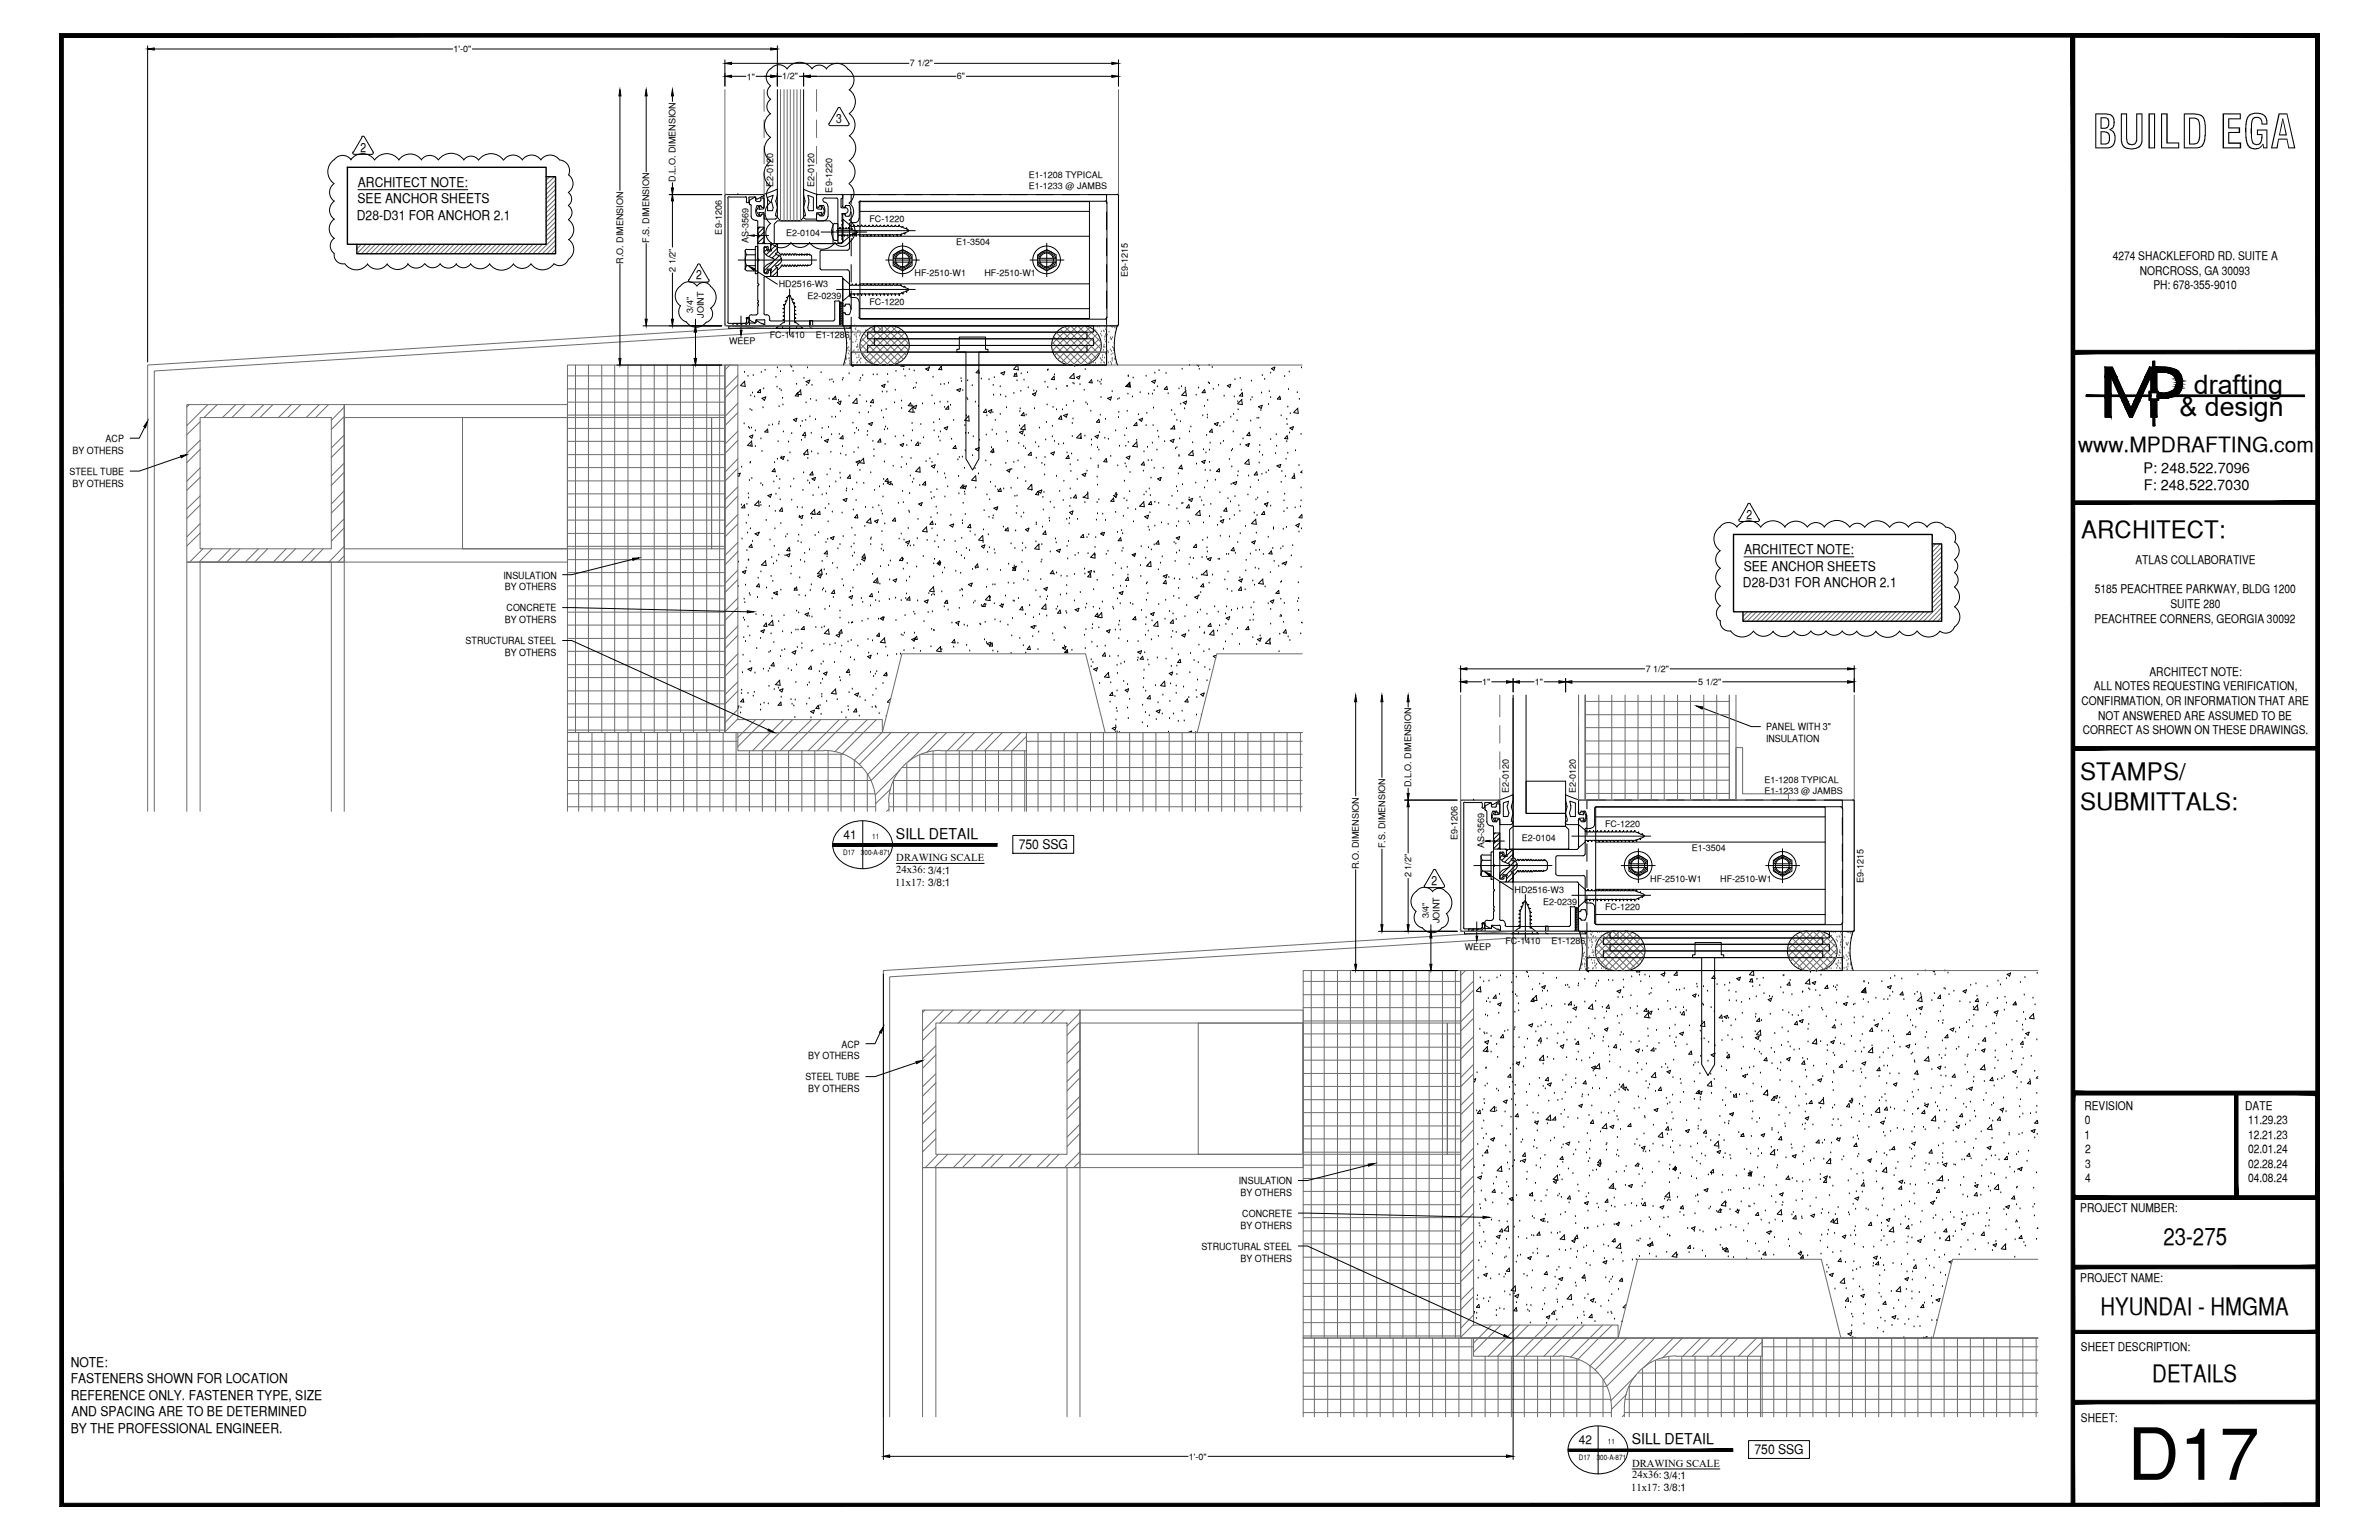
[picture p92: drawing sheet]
<svg xmlns="http://www.w3.org/2000/svg" width="432mm" height="279mm" viewBox="0 0 432 279" stroke-linecap="round" stroke-linejoin="round" font-family="sans-serif">
<defs><g id="words">
<text font-size="13.1" x="386.1" y="268.5">D17</text>
<text font-size="8.5" x="379.8" y="26.9">BUILD EGA</text>
<g font-size="4.9">
<text x="398.2" y="71.5">drafting</text>
<text x="395.6" y="75.5">&amp; design</text>
</g>
<g font-size="4.4">
<text x="377.8" y="97.5">ARCHITECT:</text>
<text x="377.6" y="141.5">STAMPS/</text>
<text x="377.6" y="146.9">SUBMITTALS:</text>
<text x="392.7" y="225.8">23-275</text>
<text x="381.3" y="238.5">HYUNDAI - HMGMA</text>
<text x="390.7" y="250.7">DETAILS</text>
</g>
<text font-size="3.8" x="377.2" y="82">www.MPDRAFTING.com</text>
<g font-size="2.7">
<text x="162.6" y="152.1">SILL DETAIL</text>
<text x="296.2" y="261.9">SILL DETAIL</text>
</g>
<g font-size="2.6">
<text x="389.1" y="85.8">P: 248.522.7096</text>
<text x="389.1" y="89">F: 248.522.7030</text>
</g>
<g font-size="2.4">
<text x="65" y="33.8">ARCHITECT NOTE:</text>
<text x="64.8" y="39.9">D28-D31 FOR ANCHOR 2.1</text>
<text x="64.9" y="36.8">SEE ANCHOR SHEETS</text>
<text x="316.5" y="100.5">ARCHITECT NOTE:</text>
<text x="316.4" y="106.5">D28-D31 FOR ANCHOR 2.1</text>
<text x="316.5" y="103.5">SEE ANCHOR SHEETS</text>
<text x="184.9" y="154.1">750 SSG</text>
<text x="12.8" y="248">NOTE:</text>
<text x="12.8" y="251">FASTENERS SHOWN FOR LOCATION</text>
<text x="12.8" y="253.9">REFERENCE ONLY. FASTENER TYPE, SIZE</text>
<text x="13" y="257">AND SPACING ARE TO BE DETERMINED</text>
<text x="12.8" y="260">BY THE PROFESSIONAL ENGINEER.</text>
<text x="318.5" y="263.8">750 SSG</text>
</g>
<g font-size="2.3">
<text x="151.8" y="22.3">3</text>
<text x="65.4" y="27.5">2</text>
<text x="126.4" y="50.7">2</text>
<text x="317" y="94.1">2</text>
<text x="259.8" y="160.5">2</text>
</g>
<g font-size="2.2">
<text x="383.5" y="47.1">4274 SHACKLEFORD RD. SUITE A</text>
<text x="388.4" y="49.8">NORCROSS, GA 30093</text>
<text x="390.8" y="52.5">PH: 678-355-9010</text>
<text x="380.2" y="107.6">5185 PEACHTREE PARKWAY, BLDG 1200</text>
<text x="387.6" y="102.3">ATLAS COLLABORATIVE</text>
<text x="380.2" y="113">PEACHTREE CORNERS, GEORGIA 30092</text>
<text x="394" y="110.3">SUITE 280</text>
<text x="380" y="125.2">ALL NOTES REQUESTING VERIFICATION,</text>
<text x="390.1" y="122.6">ARCHITECT NOTE:</text>
<text x="377.8" y="127.9">CONFIRMATION, OR INFORMATION THAT ARE</text>
<text x="380.8" y="130.6">NOT ANSWERED ARE ASSUMED TO BE</text>
<text x="378" y="133.2">CORRECT AS SHOWN ON THESE DRAWINGS.</text>
<text x="153.1" y="152.3">41</text>
<text x="378.3" y="201.3">REVISION</text>
<text x="378.4" y="204">0</text>
<text x="407.5" y="201.3">DATE</text>
<text x="408" y="204">11.29.23</text>
<text x="378.3" y="206.6">1</text>
<text x="378.5" y="209.2">2</text>
<text x="408" y="206.6">12.21.23</text>
<text x="408" y="209.2">02.01.24</text>
<text x="378.5" y="211.9">3</text>
<text x="378.5" y="214.5">4</text>
<text x="408" y="211.9">02.28.24</text>
<text x="408" y="214.5">04.08.24</text>
<text x="377.6" y="219.9">PROJECT NUMBER:</text>
<text x="377.6" y="232.5">PROJECT NAME:</text>
<text x="377.7" y="245.2">SHEET DESCRIPTION:</text>
<text x="377.7" y="257.9">SHEET:</text>
<text x="286.6" y="262.1">42</text>
</g>
<g font-size="1.9">
<text x="162.5" y="160.7">11x17: 3/8:1</text>
<text x="162.7" y="156.3">DRAWING SCALE</text>
<text x="162.7" y="158.4">24x36: 3/4:1</text>
<text x="296.2" y="266.1">DRAWING SCALE</text>
<text x="296.2" y="268.2">24x36: 3/4:1</text>
<text x="296" y="270.4">11x17: 3/8:1</text>
</g>
<g font-size="1.8">
<text x="13.1" y="82.4">BY OTHERS</text>
<text x="19.2" y="80.1">ACP</text>
<text x="12.6" y="86.1">STEEL TUBE</text>
<text x="13.1" y="88.3">BY OTHERS</text>
<text x="91.4" y="105">INSULATION</text>
<text x="91.6" y="107.1">BY OTHERS</text>
<text x="91.6" y="113.1">BY OTHERS</text>
<text x="91.9" y="110.9">CONCRETE</text>
<text x="84.5" y="116.8">STRUCTURAL STEEL</text>
<text x="91.6" y="119.1">BY OTHERS</text>
<text x="320.5" y="132.5">PANEL WITH 3&quot;</text>
<text x="320.5" y="134.6">INSULATION</text>
<text x="152.7" y="190.1">ACP</text>
<text x="146.2" y="196">STEEL TUBE</text>
<text x="146.7" y="192.2">BY OTHERS</text>
<text x="146.7" y="198.2">BY OTHERS</text>
<text x="224.9" y="214.8">INSULATION</text>
<text x="225.2" y="217">BY OTHERS</text>
<text x="225.5" y="220.8">CONCRETE</text>
<text x="218.1" y="226.8">STRUCTURAL STEEL</text>
<text x="225.2" y="222.9">BY OTHERS</text>
<text x="225.2" y="228.9">BY OTHERS</text>
</g>
<g font-size="1.6">
<text x="82.3" y="9.5">1'-0&quot;</text>
<text x="135.6" y="14.5">1&quot;</text>
<text x="142" y="14.4">1/2&quot;</text>
<text x="165.2" y="12.1">7 1/2&quot;</text>
<text x="173.7" y="14.4">6&quot;</text>
<text x="122.6" y="33" transform="rotate(-90 122.6 33)">D.L.O. DIMENSION</text>
<text x="140.3" y="34" transform="rotate(-90 140.3 34)">E2-0120</text>
<text x="147.8" y="34" transform="rotate(-90 147.8 34)">E2-0120</text>
<text x="151.1" y="34.9" transform="rotate(-90 151.1 34.9)">E9-1220</text>
<text x="186.8" y="32.3">E1-1208 TYPICAL</text>
<text x="186.8" y="34.3">E1-1233 @ JAMBS</text>
<text x="157.8" y="40.3">FC-1220</text>
<text x="113.1" y="47.8" transform="rotate(-90 113.1 47.8)">R.O. DIMENSION</text>
<text x="117.9" y="44" transform="rotate(-90 117.9 44)">F.S. DIMENSION</text>
<text x="131" y="42.5" transform="rotate(-90 131 42.5)">E9-1206</text>
<text x="135.8" y="44" transform="rotate(-90 135.8 44)">AS-3569</text>
<text x="142.7" y="42.7">E2-0104</text>
<text x="173.5" y="44.5">E1-3504</text>
<text x="122.6" y="49.3" transform="rotate(-90 122.6 49.3)">2 1/2&quot;</text>
<text x="141.4" y="52.1">HD2516-W3</text>
<text x="166" y="50.1">HF-2510-W1</text>
<text x="178.7" y="50.1">HF-2510-W1</text>
<text x="204.7" y="50.3" transform="rotate(-90 204.7 50.3)">E9-1215</text>
<text x="125.8" y="56.7" transform="rotate(-90 125.8 56.7)">3/4&quot;</text>
<text x="127.8" y="57.7" transform="rotate(-90 127.8 57.7)">JOINT</text>
<text x="146.6" y="54.3">E2-0239</text>
<text x="157.8" y="55.3">FC-1220</text>
<text x="132.3" y="62.5">WEEP</text>
<text x="139.7" y="61.4">FC-1410</text>
<text x="148.1" y="61.4">E1-1286</text>
<text x="269" y="124.3">1&quot;</text>
<text x="278.6" y="124.3">1&quot;</text>
<text x="298.7" y="121.9">7 1/2&quot;</text>
<text x="308.2" y="124.3">5 1/2&quot;</text>
<text x="256.2" y="142.9" transform="rotate(-90 256.2 142.9)">D.L.O. DIMENSION</text>
<text x="273.9" y="143.8" transform="rotate(-90 273.9 143.8)">E2-0120</text>
<text x="286" y="143.8" transform="rotate(-90 286 143.8)">E2-0120</text>
<text x="320.3" y="142.1">E1-1208 TYPICAL</text>
<text x="320.3" y="144.1">E1-1233 @ JAMBS</text>
<text x="251.4" y="153.9" transform="rotate(-90 251.4 153.9)">F.S. DIMENSION</text>
<text x="264.5" y="152.4" transform="rotate(-90 264.5 152.4)">E9-1206</text>
<text x="269.4" y="153.9" transform="rotate(-90 269.4 153.9)">AS-3569</text>
<text x="276.2" y="152.6">E2-0104</text>
<text x="291.3" y="150.1">FC-1220</text>
<text x="307.1" y="154.4">E1-3504</text>
<text x="246.6" y="157.7" transform="rotate(-90 246.6 157.7)">R.O. DIMENSION</text>
<text x="256.2" y="159.1" transform="rotate(-90 256.2 159.1)">2 1/2&quot;</text>
<text x="274.9" y="162">HD2516-W3</text>
<text x="299.5" y="160">HF-2510-W1</text>
<text x="312.2" y="160">HF-2510-W1</text>
<text x="338.3" y="160.1" transform="rotate(-90 338.3 160.1)">E9-1215</text>
<text x="259.3" y="166.6" transform="rotate(-90 259.3 166.6)">3/4&quot;</text>
<text x="261.3" y="167.5" transform="rotate(-90 261.3 167.5)">JOINT</text>
<text x="280.1" y="164.2">E2-0239</text>
<text x="291.3" y="165.2">FC-1220</text>
<text x="265.9" y="172.4">WEEP</text>
<text x="273.2" y="171.3">FC-1410</text>
<text x="281.6" y="171.3">E1-1286</text>
<text x="215.8" y="264.8">1'-0&quot;</text>
</g>
<g font-size="1.3">
<text x="153" y="155.1">D17</text>
<text x="156.3" y="155.1">300-A-871</text>
<text x="158.3" y="152.3">11</text>
<text x="291.8" y="262.1">11</text>
<text x="286.6" y="264.9">D17</text>
<text x="289.8" y="264.9">300-A-871</text>
</g>
</g></defs>
<!-- layer: SURROUNDING CONDITIONS -->
<g fill="none" stroke="#6c6c6c" stroke-width=".18">
<path d="M33.9 73.4h28.6v28.6h-28.6zM34.4 73.4l-.5 .5M36.3 75.8h23.8v23.8h-23.8zM36.3 79.9l-2.4 2.3M36.3 76.5l-2.4 2.4M37.7 73.4l-3.8 3.8M39.4 73.4l-2.4 2.4M42.8 73.4l-2.4 2.4M44.4 73.4l-2.3 2.4M47.9 73.4l-2.4 2.4M49.5 73.4l-2.3 2.4M52.9 73.4l-2.4 2.4"/>
<path d="M54.6 73.4l-2.4 2.4M58 73.4l-2.4 2.4M59.6 73.4l-2.3 2.4M62.5 75.8h40.5v23.8h-40.5zM62.5 73.4h40.5v28.6h-40.5zM62.5 73.9l-2.4 2.4M62.5 78.9l-2.4 2.4M62.5 75.6l-2.4 2.3M83.9 75.8h19.1v23.8h-19.1zM103 66.2h28.6v66.7h-28.6zM103 75.8h26.2v23.8h-26.2zM103 77.7h28.6"/>
<path d="M103 75.3h28.6M103 73h28.6M103 70.5h28.6M103 68.2h28.6M104.5 66.2v66.7M106.8 66.2v66.7M109.2 66.2v66.7M111.6 66.2v66.7M114 66.2v66.7M116.3 66.2v66.7M118.7 66.2v66.7M121.1 66.2v66.7"/>
<path d="M123.5 66.2v66.7M125.9 66.2v66.7M128.3 66.2v66.7M129.2 75.8h2.4v23.8h-2.4zM130.6 66.2v66.7M131.6 66.2h2.3v64.4h26.2v2.3h-28.5zM132.5 66.2l-.9 .9M133.9 68.1l-2.3 2.4M133.9 73.2l-2.3 2.4M133.9 78.2l-2.3 2.4M133.9 69.8l-2.3 2.4M133.9 74.9l-2.3 2.3"/>
<path d="M133.9 79.9l-2.3 2.4M236.3 66.2h-104.7v66.7h104.7M36.3 84.9l-2.4 2.4M36.3 90l-2.4 2.3M36.3 95l-2.4 2.4M36.3 81.5l-2.4 2.4M36.3 86.6l-2.4 2.4M36.3 91.6l-2.4 2.4M36.3 96.7l-2.4 2.4M36.8 99.6l-2.4 2.4M38.5 99.6l-2.4 2.4M41.8 99.6l-2.3 2.4"/>
<path d="M43.6 99.6l-2.5 2.4M46.9 99.6l-2.4 2.4M48.6 99.6l-2.4 2.4M51.9 99.6l-2.3 2.4M53.7 99.6l-2.5 2.4M57 99.6l-2.4 2.4M58.7 99.6l-2.4 2.4M62.5 84l-2.4 2.4M62.5 89l-2.4 2.4M62.5 94.1l-2.4 2.4M62.5 99.1l-2.8 2.9M62.5 80.6l-2.4 2.4"/>
<path d="M62.5 85.7l-2.4 2.4M62.5 90.7l-2.4 2.4M62.5 95.8l-2.4 2.4M103 99.1h28.6M103 96.8h28.6M103 94.4h28.6M103 92h28.6M103 89.6h28.6M103 87.2h28.6M103 84.8h28.6M103 82.5h28.6M103 80.1h28.6"/>
<path d="M133.9 83.2l-2.3 2.5M133.9 88.3l-2.3 2.4M133.9 93.3l-2.3 2.5M133.9 98.4l-2.3 2.4M133.9 85l-2.3 2.3M133.9 90l-2.3 2.4M133.9 95.1l-2.3 2.3M62.5 100.8l-1.2 1.2M103 118.2h28.6M103 115.8h28.6M103 113.4h28.6M103 111.1h28.6"/>
<path d="M103 108.6h28.6M103 106.3h28.6M103 103.9h28.6M103 101.5h28.6M133.9 103.4l-2.3 2.5M133.9 108.5l-2.3 2.4M133.9 113.6l-2.3 2.4M133.9 118.6l-2.3 2.4M133.9 100.1l-2.3 2.4M133.9 105.2l-2.3 2.3M133.9 110.2l-2.3 2.4M133.9 115.3l-2.3 2.4"/>
<path d="M236.3 118.6h-15.4l-3.6 14.3h-16.7l-3.6-14.3h-33.3l-3.6 14.3M103 139.3h53.5M103 136.8h50.1M103 134.5h30.9M103 132.5h28.6M103 130.1h28.6M103 127.7h28.6M103 125.3h28.6M103 122.9h28.6M103 120.6h28.6M105 132.9v14.3M107.4 132.9v14.3"/>
<path d="M109.8 132.9v14.3M112.2 132.9v14.3M114.6 132.9v14.3M117 132.9v14.3M119.3 132.9v14.3M121.7 132.9v14.3M124.1 132.9v14.3M126.5 132.9v14.3M128.8 132.9v14.3M131.3 132.9v14.3M133.6 132.9v14.3M133.9 123.7l-2.3 2.3"/>
<path d="M133.9 128.7l-2.3 2.4M133.9 120.3l-2.3 2.4M133.9 125.3l-2.3 2.5M133.9 130.4l-2.3 2.4M136 136.2v11M137.2 130.6l-3.3 3.2M138.4 136.2v11M138.9 130.6l-5 4.8M139.8 132.9l-3.2 3.3M140.8 136.2v11M142.2 130.6l-2.3 2.3M143.1 136.2v11"/>
<path d="M143.9 130.6l-5.7 5.6M145.5 136.2v11M147.3 130.6l-5.7 5.6M147.9 136.2v11M149 130.6l-5.7 5.6M149.6 136.1a9.4 9.4 0 0 1 9.3 9.4v1.7M149.6 136.2h-15.7v-3.3h52.4v3.3h-15.6M150.3 136.2v11M152.3 130.6l-5.6 5.6M152.7 136.7v10.5M154.1 130.6l-5.8 5.6M157.4 130.6l-5.9 5.8"/>
<path d="M159.1 130.6l-6.3 6.2M160.1 132.8l-5 5.1v9.3M161.7 132.9l-5.7 5.8M163.4 139.7l-4.5 4.5M163.8 139.3h72.5M164.6 138.5v8.7M165.1 132.9l-7.6 7.6M166.8 132.9l-8.7 8.7h-55.1M166.9 137v10.2M167.2 136.8h69.1M169.4 136.3v10.9M170.2 132.9l-5.4 5.3"/>
<path d="M170.7 136.1a9.4 9.4 0 0 0-9.4 9.4M171.7 136.2v11M171.8 132.9l-3.6 3.6M174.1 136.2v11M175.2 132.9l-3.2 3.3M176.5 136.2v11M176.9 132.9l-3.3 3.3M178.9 136.2v11M180.3 132.9l-3.3 3.3M181.2 136.2v11M181.9 132.9l-3.2 3.3M183.6 136.2v11"/>
<path d="M185.3 132.9l-3.2 3.3M186 136.2v11M186.3 134.5h50M186.3 133.6l-2.6 2.6M188.4 132.9v14.3M190.8 132.9v14.3M193.2 132.9v14.3M195.5 132.9v14.3M197.9 132.9v14.3M200.3 132.9v14.3M202.7 132.9v14.3M205 132.9v14.3"/>
<path d="M207.5 132.9v14.3M209.8 132.9v14.3M212.2 132.9v14.3M214.6 132.9v14.3M217 132.9v14.3M219.3 132.9v14.3M221.7 132.9v14.3M224.1 132.9v14.3M226.5 132.9v14.3M228.9 132.9v14.3M231.3 132.9v14.3M233.6 132.9v14.3"/>
<path d="M236 132.9v14.3M236.3 132.9h-133.3v14.3M236.3 132.9h-50v14.3M286.5 126.1v19.1h1.2v-19.1v19.1h26.2v-19.1v19.1h1.2v-19.1M287.7 127.3h26.2M287.7 129.7h26.2M287.7 132h26.2M287.7 134.4h26.2M287.7 136.8h26.2M287.7 139.2h26.2M287.8 126.1v19.1M290.2 126.1v19.1"/>
<path d="M292.5 126.1v19.1M295 126.1v19.1M297.3 126.1v19.1M299.7 126.1v19.1M302.1 126.1v19.1M304.5 126.1v19.1M306.8 126.1v19.1M309.2 126.1v19.1M311.6 126.1v19.1M315.1 135.6h1.2v8.4h8.3v1.2h-9.5zM26.8 147.2v-81l114.2-7.1h19.1v1.2h-19l-113.1 7v79.9M33.9 147.2v-45.2h28.6v45.2"/>
<path d="M36.3 147.2v-45.2h23.8v45.2M103 146.4h55.9M103 144h55.8M157.4 140.5v6.7M161.4 146.4h74.9M161.4 146.8l-.5 .4M161.4 145.5v1.7M161.5 144h74.8M161.7 143.1l-2.8 2.7M236.3 141.6h-74.1v5.6M287.7 141.5h26.2M287.7 144h26.2"/>
<path d="M236.5 176.1h28.6v66.7h-28.6zM236.5 178.1h28.6M238 176.1v66.7M240.3 176.1v66.7M242.8 176.1v66.7M245.1 176.1v66.7M247.5 176.1v66.7M249.9 176.1v66.7M252.3 176.1v66.7M254.6 176.1v66.7M257 176.1v66.7M259.4 176.1v66.7"/>
<path d="M261.8 176.1v66.7M264.2 176.1v66.7M265.1 176.1h2.4v64.3h26.2v2.4h-28.6zM266 176.1l-.9 .9M267.5 178l-2.4 2.3M267.5 179.6l-2.4 2.5M369.9 176.1h-104.8v66.7h104.8M167.4 183.3h28.6v28.5h-28.6zM167.9 183.3l-.5 .4M169.9 185.6h23.8v23.8h-23.8zM169.9 189.7l-2.5 2.4M169.9 194.8l-2.5 2.4"/>
<path d="M169.9 199.8l-2.5 2.4M169.9 186.4l-2.5 2.3M169.9 191.4l-2.5 2.4M169.9 196.5l-2.5 2.4M171.3 183.3l-3.9 3.8M173 183.3l-2.4 2.3M176.3 183.3l-2.4 2.3M178 183.3l-2.4 2.3M181.4 183.3l-2.4 2.3M183.1 183.3l-2.4 2.3M186.4 183.3l-2.4 2.3M188.1 183.3l-2.4 2.3"/>
<path d="M191.5 183.3l-2.4 2.3M193.2 183.3l-2.4 2.3M196 185.6h40.5v23.8h-40.5zM196 183.3h40.5v28.5h-40.5zM196 183.8l-2.3 2.3M196 188.8l-2.3 2.4M196 193.9l-2.3 2.3M196 198.9l-2.3 2.4M196 185.4l-2.3 2.4M196 190.5l-2.3 2.3M196 195.5l-2.3 2.4M217.5 185.6h19v23.8h-19z"/>
<path d="M236.5 185.6h26.2v23.8h-26.2zM236.5 199.5h28.6M236.5 197.1h28.6M236.5 194.8h28.6M236.5 192.3h28.6M236.5 190h28.6M236.5 187.6h28.6M236.5 185.2h28.6M236.5 182.8h28.6M236.5 180.5h28.6M262.7 185.6h2.4v23.8h-2.4zM267.5 183l-2.4 2.4"/>
<path d="M267.5 188.1l-2.4 2.3M267.5 193.1l-2.4 2.4M267.5 198.2l-2.4 2.3M267.5 184.7l-2.4 2.4M267.5 189.7l-2.4 2.5M267.5 194.8l-2.4 2.4M267.5 199.9l-2.4 2.3M169.9 204.9l-2.5 2.4M169.9 201.5l-2.5 2.4M169.9 206.6l-2.5 2.4M170.3 209.4l-2.3 2.4M172 209.4l-2.4 2.4"/>
<path d="M175.4 209.4l-2.4 2.4M177.1 209.4l-2.4 2.4M180.5 209.4l-2.4 2.4M182.1 209.4l-2.3 2.4M185.5 209.4l-2.4 2.4M187.2 209.4l-2.4 2.4M190.6 209.4l-2.4 2.4M192.2 209.4l-2.3 2.4M196 204l-2.3 2.3M196 209l-2.8 2.8M196 200.6l-2.3 2.3M196 205.6l-2.3 2.4"/>
<path d="M196 210.7l-1.1 1.1M236.5 218.6h28.6M236.5 216.2h28.6M236.5 213.8h28.6M236.5 211.4h28.6M236.5 209h28.6M236.5 206.6h28.6M236.5 204.3h28.6M236.5 201.9h28.6M267.5 203.3l-2.4 2.3M267.5 208.3l-2.4 2.4M267.5 213.4l-2.4 2.3"/>
<path d="M267.5 218.4l-2.4 2.4M267.5 204.9l-2.4 2.4M267.5 210l-2.4 2.3M267.5 215l-2.4 2.4M236.5 240h28.6M236.5 235.2h28.6M236.5 232.9h28.6M236.5 230.4h28.6M236.5 228.1h28.6M236.5 225.7h28.6M236.5 223.3h28.6M236.5 220.9h28.6"/>
<path d="M267.5 223.5l-2.4 2.3M267.5 228.5l-2.4 2.4M267.5 233.6l-2.4 2.3M267.5 238.6l-2.4 2.4M267.5 220.1l-2.4 2.3M267.5 225.1l-2.4 2.4M267.5 230.2l-2.4 2.3M267.5 235.2l-2.4 2.4h-28.6M369.9 228.5h-15.5l-3.6 14.3h-16.7l-3.5-14.3h-33.4l-3.5 14.3M160.3 257v-80.9l114.3-7.1h19.1v1.2h-19.1l-113.1 7v79.8M167.4 257v-45.2h28.6v45.2M169.9 257v-45.2h23.8v45.2"/>
<path d="M236.5 256.3h56M236.5 253.9h55.9M236.5 249.1h53.6M236.5 246.8h50.1M236.5 244.3h31M236.5 242.4h28.6M238.6 242.8v14.2M241 242.8v14.2M243.3 242.8v14.2M245.7 242.8v14.2M248.1 242.8v14.2M250.5 242.8v14.2"/>
<path d="M252.9 242.8v14.2M255.3 242.8v14.2M257.6 242.8v14.2M260 242.8v14.2M262.4 242.8v14.2M264.8 242.8v14.2M267.1 242.8v14.2M267.5 240.3l-2.4 2.3M269.6 246.1v10.9M270.7 240.4l-3.2 3.2M271.9 246.1v10.9M272.4 240.4l-4.9 4.9"/>
<path d="M274.3 246.1v10.9M275.8 240.4l-5.7 5.7M276.7 246.1v10.9M277.4 240.4l-5.6 5.7M279.1 246.1v10.9M280.8 240.4l-5.7 5.7M281.4 246.1v10.9M282.5 240.4l-5.6 5.7M283.1 246a9.4 9.4 0 0 1 9.4 9.4v1.6M283.1 246.1h-15.6v-3.3h52.3v3.3h-15.6M283.8 246.1v10.9M285.9 240.4l-5.7 5.7"/>
<path d="M286.2 246.6v10.4M287.5 240.4l-5.6 5.7M288.6 247.8v9.2M290.9 240.4l-5.8 5.9M291 250.3v6.7M292.6 240.4l-6.2 6.2M293.6 242.8l-5.1 5M293.7 242.7l-.1 .1M294.8 256.3h75.1M294.8 256.7l-.4 .3M295 253.9h74.9M295.2 253l-2.7 2.7"/>
<path d="M295.3 242.8l-5.8 5.7M296.9 249.6l-4.5 4.5M297.3 249.1h72.6M298.1 248.3v8.7M298.6 242.8l-7.6 7.6M300.4 242.8l-8.8 8.7h-55.1M300.5 246.8v10.2M300.7 246.8h69.2M302.9 246.2v10.8M303.7 242.8l-5.4 5.4M304.2 246a9.4 9.4 0 0 0-9.4 9.4v1.6M305.2 246.1v10.9"/>
<path d="M305.4 242.8l-3.6 3.6M307.7 246.1v10.9M308.7 242.8l-3.3 3.3M310 246.1v10.9M310.5 242.8l-3.4 3.3M312.4 246.1v10.9M313.8 242.8l-3.3 3.3M314.8 246.1v10.9M315.5 242.8l-3.3 3.3M317.2 246.1v10.9M318.8 242.8l-3.3 3.3M319.5 246.1v10.9"/>
<path d="M319.8 244.3h50.1M319.8 243.5l-2.6 2.6M321.9 242.8v14.2M324.3 242.8v14.2M326.7 242.8v14.2M329.1 242.8v14.2M331.5 242.8v14.2M333.8 242.8v14.2M336.2 242.8v14.2M338.6 242.8v14.2M341 242.8v14.2M343.3 242.8v14.2"/>
<path d="M345.8 242.8v14.2M348.1 242.8v14.2M350.5 242.8v14.2M352.9 242.8v14.2M355.3 242.8v14.2M357.6 242.8v14.2M360 242.8v14.2M362.4 242.8v14.2M364.8 242.8v14.2M367.2 242.8v14.2M369.6 242.8v14.2M369.9 242.8h-133.4v14.2"/>
<path d="M369.9 242.8h-50.1v14.2M369.9 251.5h-74.2v5.5"/>
</g>
<g fill="none" stroke="#000" stroke-width=".18">
<path d="M135.1 76.9h.1M135.1 67.6h.1M135.1 69.2l.2 .9-.9-.1M135.2 69.2l-.8 .7M135.8 68.3h.1M135.9 77.5h.1M136 77.7h.1M136 79.2l.7-.3-.2 .6zM136.1 74.3h.1M136.3 71.8h.1M136.4 77.7h.1M136.5 74.5h.1"/>
<path d="M136.6 71.3h.1M136.7 68.1h.1M137 72h.1M137.1 78.2h.1M137.5 71.2l.5-.5v.5zM138.1 79.6h.1M138.2 67.6h.1M138.3 72.3l.7-.3-.3 .6zM138.5 74h.1M138.6 70.5h.1M138.8 78.4l.5-.5 .1 .5zM138.9 67.2h.1"/>
<path d="M139.6 77.2h.1M140.2 77.1h.1M140.8 68.5h.1M141 70.2h.1M141.1 66.7h.1M141.4 77h.1M141.4 73.8h.1M141.4 76.6h.1M141.5 70.6h.1M141.7 67.4h.1M141.8 70.9h.1M142 72.3h.1"/>
<path d="M142.1 73.5h.1M142.2 78.4h.1M143.5 66.4h.1M143.7 66.6h.1M143.7 78.7h.1M144 67.4h.1M144 76.1l.7-.2-.2 .6zM144.6 69.7h.1M144.8 71.2l.1 .7-.6-.1zM145.3 77.3h.1M145.3 70.7l.1 .9-.8-.1M145.4 70.7l-.7 .8"/>
<path d="M145.5 79.9h.1M145.6 76.5h.1M145.9 68.6h.1M146.1 79.4h.1M146.1 78.4l.1 .7-.5-.1zM146.2 76.3h.1M146.3 73.1h.1M146.4 69.9h.1M146.6 66.7h.1M146.7 69.5l.3-.5-.7 .2 .5 .3M147 75.6h.1M147.1 72.5h.1"/>
<path d="M147.3 78.6h.1M147.4 69.9h.1M148 76.1h.1M148.1 72.7h.1M149 67.6h.1M149.1 79.4h.1M149.2 77.7h.1M149.7 79.9l.7-.2-.2 .6zM150.4 77.5h.1M150.5 72.4h.1M150.6 69h.1M150.9 78.9h.1"/>
<path d="M151 75.7h.1M151 68.9h.1M151.1 72.5h.1M151.3 69.3h.1M151.6 75.7h.1M151.6 71.9l.2 .6-.6-.1zM152 73l.7-.2-.2 .6zM152.2 72.6h.1M152.3 78.8h.1M152.5 79.6l.5-.5v.5zM152.5 74.7h.1M152.9 69h.1"/>
<path d="M153 68.6h.1M154.1 71.9h.1M154.1 67.8h.1M154.4 66.2l.4 .3 .1-.3M154.8 76.8h.1M155.1 78.6h.1M155.4 77.7h.1M155.5 72.3l-.7 .8M155.5 72.3l.1 .9-.9-.1M155.8 78.1h.1M156 74.9h.1M156.1 71.8h.1"/>
<path d="M156.1 69.1h.1M156.2 68.6h.1M156.6 68.1h.1M157.3 72.9h.1M157.4 79h.1M157.5 78.3h.1M157.6 74.9h.1M157.7 76.9l.7-.3-.2 .6zM158.1 73.7h.1M158.4 72.5l.2 .6-.6-.1zM158.5 68h.1M159.2 68h.1"/>
<path d="M159.8 79.6l.1 .6h-.6zM160 74.5h.1M160 70l.7-.3-.2 .6zM160.1 71.1h.1M160.3 75.8h.1M160.5 78h.1M160.7 77.5h.1M160.8 74.3h.1M161 71.1h.1M161.1 67.9h.1M161.1 77.9h.1M161.2 69.3h.1"/>
<path d="M162.4 73.1h.1M162.5 70.8h.1M162.5 79.2h.1M162.6 67.4h.1M163.6 74.1h.1M163.6 72.8h.1M163.7 66.2l-.2 .2 .6 .1-.1-.3M164 67.1h.1M164 79.1h.1M164.3 68.3h.1M165 67.1h.1M165.3 73.1l.1 .6-.6-.1z"/>
<path d="M165.5 76.8h.1M165.6 78.2h.1M165.7 73.7h.1M165.7 73.9l-.7 .7M165.7 73.9v.9l-.8-.1M165.7 73.9l.7-.4-.2 .7zM165.8 70.5h.1M165.9 67.3h.1M165.9 74.9h.1M166.1 70.4h.1M166.3 69.5h.1M167.1 77h.1"/>
<path d="M167.4 73.3h.1M167.6 79.4h.1M168 66.9l.7-.2-.2 .5zM168.7 66.5h.1M169.2 71.8h.1M169.4 68.5h.1M169.5 76.7h.1M169.5 78.2h.1M169.6 73.3h.1M170.4 79.3h.1M170.5 76.1h.1M170.6 73h.1"/>
<path d="M170.7 78.4h.1M170.8 69.8h.1M170.9 66.6h.1M170.9 67.1h-.5l.4-.6 .1 .6M171.4 69.7h.1M171.4 77.7l.6-.3-.2 .6zM171.4 73.9h.1M172 73h.1M172.1 69.5h.1M172.1 73.7l.1 .5h-.6zM172.5 73.5h.1M172.7 79.7h.1"/>
<path d="M173.1 76.3h.1M173.7 70.7l.7-.2-.2 .6zM174.4 68.7h.1M174.5 69.2h.1M174.8 70.9h.1M175.1 77.2h.1M175.3 78.6h.1M175.4 75.4h.1M175.5 72.3h.1M175.6 69.1h.1M175.6 72.5h.1M175.8 78.6h.1"/>
<path d="M175.8 75.4l-.7 .8M175.8 75.5l.1 .9-.8-.1M176.5 70h.1M176.7 79.2h.1M177 73h.1M177.6 73.7h.1M177.6 67.1l.1 .6-.5-.1zM177.8 79.9h.1M178.1 68.8h.1M178.9 74.2l.2 .7-.6-.1zM179 78.9h.1M179.1 75.4h.1"/>
<path d="M179.4 74.6l.6-.3-.2 .6zM179.5 68.9h.1M180.1 78h.1M180.2 74.9h.1M180.3 69.9h.1M180.3 71.7h.1M180.5 68.5h.1M180.7 76.3h.1M180.8 78.8h.1M181.5 75.2h.1M181.5 70.2h.1M181.6 71.7h.1"/>
<path d="M181.7 67.7l.7-.3-.2 .6zM182.6 72h.1M182.6 78.4h.1M182.7 74h.1M184 71.4h.1M184.1 67.9h.1M184.5 67.7l.1 .6h-.6zM184.6 69.1h.1M184.7 66.2l-.7 .7M184.7 66.2l.1 .9-.8-.1M185 77.3h.1M185 78.4l.7-.2-.2 .5z"/>
<path d="M185.1 74.7h.1M185.2 74.2h.1M185.2 77.9l.9 .1M185.3 71h.1M185.4 67.8h.1M185.8 74.9l.1 .5h-.5zM185.9 69h.1M185.9 79.1h.1M186 77.1l.1 .9M186.1 77l-.8 .8M186.2 75.3h.1M186.5 67.6h.1"/>
<path d="M186.6 70.4h.1M187.4 71.5l.6-.3-.2 .6zM187.6 70.9h.1M187.8 74.2h.1M188.2 71.1h.1M188.7 77.7h.1M189.7 69.3h.1M189.8 79.8h.1M189.9 76.6h.1M190.1 73.5h.1M190.1 67.2h.1M190.2 70.3h.1"/>
<path d="M190.2 67.1h.1M191 77.3h.1M191 79.2h.1M191.1 73.9h.1M191.3 68.3l.1 .6-.6-.1zM191.4 68h.1M191.7 70.6h.1M191.8 74.4h.1M192.6 75.4l.1 .7-.5-.1zM192.8 74.4h.1M193 75.4l.7-.3-.2 .6zM193.5 73.6h.1"/>
<path d="M193.7 70.1h.1M194.6 79.2h.1M194.6 76.8h.1M194.8 76h.1M194.8 69.5h.1M194.9 72.8h.1M194.9 67.8l.1 .9-.9-.1M194.9 69.7h.1M194.9 67.8l-.7 .7M195.1 66.5h.1M195.4 68.5l.6-.3-.2 .6zM196 69.8h.1"/>
<path d="M196.1 79.4h.1M196.2 66.4h.1M196.2 78.6l.1 1-.9-.2M196.2 78.6l-.7 .8M196.8 70.8h.1M196.9 79.1h.1M197 67.1h.1M197.1 73.1h.1M197.4 73.4h.1M198 74.6h.1M198.1 79.8h.1M198.1 68.9l.1 .6-.5-.1z"/>
<path d="M198.8 79.2l.6-.3-.2 .6zM199.3 69.2h.1M199.5 76.1l.1 .5h-.6zM199.6 78.5h.1M199.6 69.3h.1M199.7 75.3h.1M199.8 72.1h.1M199.8 69.7h.1M199.9 69h.1M200.5 79.5h.1M200.7 76.1h.1M201 72.3l.7-.3-.2 .6z"/>
<path d="M201.2 79.7h.1M201.9 71.1h.1M202.5 78.2h.1M202.9 72.5h.1M203 75.8h.1M203.1 74.8h.1M203.1 72.3h.1M204.2 79.1h.1M204.5 77.8h.1M204.6 74.6h.1M204.7 71.5h.1M204.8 68.3h.1"/>
<path d="M204.8 68.2h.1M204.9 70h.1M205 69.5l.1 .6-.6-.1zM205 69.3l.2 .9-.9-.1M205.1 69.3l-.8 .8M205.5 72h.1M205.7 68.6h.1M206.3 79.9h.1M206.3 76.6l.1 .6h-.6zM206.6 75.2h.1M206.8 76.1l.6-.2-.2 .6zM206.9 71.2h.1"/>
<path d="M208 68.3h.1M208 77.2h.1M208.2 75h.1M208.5 71.5h.1M209 69.2l.7-.2-.2 .5zM209.2 71.5h.1M209.3 77.2h.1M209.4 74h.1M209.5 70.9h.1M209.6 67.7h.1M210.1 70.2h.1M210.1 78.2h.1"/>
<path d="M210.3 79.3h.1M210.4 67.2h.1M211.6 67.8h.1M211.8 70.1l.1 .6-.6-.1zM212 71.4h.1M212.4 79.9l.7-.2-.2 .6zM212.5 77.9h.1M212.7 74.5h.1M213.1 77.2l.1 .7-.5-.1zM213.2 75.2h.1M213.6 76.3h.1M214 70.5h.1"/>
<path d="M214.1 79.6h.1M214.2 76.5h.1M214.3 73.3h.1M214.4 70.2h.1M214.6 67h.1M214.8 73l.6-.2-.2 .5zM215 74.2h.1M215.1 70.7h.1M215.1 70.4h.1M215.3 70.9l-.8 .8 .8 .1-.1-.9M215.9 66.3h.1M215.9 78.4h.1"/>
<path d="M216.2 77.5h.1M217.1 71.7h.1M217.2 66.2l.4 .2v-.2M217.6 70.4h.1M217.7 67h.1M218.3 75.4h.1M218.6 73.7h.1M218.6 70.7l.2 .5h-.6zM219 79h.1M219.1 75.8h.1M219.1 75.3h.1M219.2 72.6h.1"/>
<path d="M219.3 69.5h.1M219.5 66.3h.1M219.5 69.6h.1M220 66.7h.1M220 78.4v-.5l-.5 .5h.6M220.2 70.6h.1M220.4 76.9l.7-.3-.2 .6zM221.2 69.9h.1M221.4 77.3h.1M222.1 76.6h.1M222.2 71.9h.1M222.8 70l.6-.3-.2 .6z"/>
<path d="M223.4 75.7h.1M223.8 78.4h.1M223.9 75.2h.1M224 72h.1M224.2 68.9h.1M224.5 76.3h.1M224.7 72.9h.1M224.7 74.4h.1M225.1 68.6h.1M225.3 70.8h.1M225.4 72.5l.1 .9-.8-.1M225.4 72.5l-.7 .7"/>
<path d="M225.5 71.2l.1 .7-.6-.1zM225.6 79.6h.1M226.8 78.4l.1 .7-.6-.1zM227 72.6h.1M227 76.4h.1M227.1 69.2h.1M227.3 72.1h.1M228.2 75.9h.1M228.4 73.8l.7-.3-.2 .6zM228.5 75.9h.1M228.7 77.7h.1M228.9 74.5h.1"/>
<path d="M229 71.3h.1M229.1 68.1h.1M229.6 68.8h.1M230.3 73.4h.1M230.4 71.1h.1M230.6 72.1h.1M230.6 67.7h.1M230.6 79.8h.1M230.8 66.9l.6-.3-.2 .6zM231.6 78.9h.1M232.3 71.9l.1 .6-.6-.1zM232.3 72.3h.1"/>
<path d="M232.5 75.4h.1M233.2 68.3h.1M233.6 76.1h.1M233.6 77h.1M233.6 79.1l.1 .5h-.5zM233.7 73.9h.1M233.9 70.7h.1M234 67.5h.1M234.1 78.5h.1M234.1 77.7l.7-.3-.2 .6zM234.2 75.1h.1M235.5 71.2h.1"/>
<path d="M235.5 74.1l.1 .9-.8-.1M235.6 74l-.8 .8M235.8 72.5h.1M236.2 78.8h.1M236.2 66.7h.1M133.9 86l.5-.1-.3 .5-.2-.1M134.6 91.6h.1M134.6 84.8h.1M134.7 97.8h.1M135.1 91.6l.1 .5h-.6zM135.4 94.9h.1M135.6 99.9h.1"/>
<path d="M135.6 91.5h.1M135.7 96.7h.1M135.8 93.5h.1M135.8 89.6h.1M135.9 90.4h.1M136 87.2h.1M136.1 84h.1M136.2 83.9h.1M136.2 95.9h.1M136.3 80.8h.1M136.4 98.7l.1 .6h-.5zM136.4 80l.1 1-.8-.2"/>
<path d="M136.5 86.8h.1M136.5 80l-.8 .8M136.6 98.2h.1M137 96.8l.7-.2-.2 .6zM137.1 81h.1M137.7 90.9l.1 .9-.8-.2 .7-.7M137.8 96.7h.1M138 91.2h.1M138.1 87.8h.1M138.1 91.7h.1M138.3 81.9h.1M138.4 88.1h.1"/>
<path d="M139.1 94.4h.1M139.4 89.9l.6-.2-.2 .5zM139.6 91.9h.1M139.8 98h.1M140.5 87.4h.1M140.5 99.1h.1M140.6 83.9h.1M140.6 85l.1 .6-.6-.1zM140.7 95.9h.1M140.7 92.8h.1M140.8 89.7h.1M141 86.5h.1"/>
<path d="M141.1 83.3h.1M141.2 80.1h.1M141.4 88.6h.1M141.5 87h.1M141.6 90.7h.1M141.7 95h.1M141.8 82.9h.1M141.9 92.1l.1 .7-.5-.1zM142.1 83.4l.3-.6-.7 .3 .5 .3M142.6 97.4h.1M142.9 97h.1M143 83.6h.1"/>
<path d="M143.1 80.2h.1M143.3 99.3l.1 .6h-.6zM143.4 82.2h.1M143.5 88.3h.1M143.7 90.7h.1M144.1 86.9h.1M144.7 92.1h.1M144.8 98.2h.1M145 97.1h.1M145 93.8l.7-.3-.2 .6zM145.1 93.7h.1M145.4 98.5h.1"/>
<path d="M145.5 95.3h.1M145.6 92.1h.1M145.7 89h.1M145.9 85.8h.1M146 82.6h.1M146.6 83.2h.1M146.6 87.2h.1M146.6 81.5l-.7 .9 .8 .1-.1-.9M146.9 87.7h.1M146.9 99.8h.1M147.3 82h.1M147.3 94h.1"/>
<path d="M147.4 86.9l.6-.3-.2 .6zM147.4 85.6l.2 .6h-.6zM147.5 93.3h.1M147.6 89.9h.1M147.9 92.4l-.8 .8 .9 .1-.2-.8M148 97.2h.1M148.5 82.4h.1M148.6 96.6h.1M148.6 88.5h.1M148.8 92.8v.5h-.5zM149.2 89.8h.1M149.8 92.3h.1"/>
<path d="M149.9 98.4h.1M150 89.6h.1M150.1 86.2h.1M150.2 97.9h.1M150.3 94.7h.1M150.4 91.5h.1M150.6 88.3h.1M150.7 85.2h.1M150.7 97.6l.7-.3-.2 .6zM150.8 82h.1M151.1 92.9h.1M151.7 87.4h.1"/>
<path d="M152.1 99.6h.1M152.5 85.9h.1M152.5 98.8h.1M152.5 86.7h.1M152.6 82.4h.1M152.8 93.1h.1M152.9 81h.1M153 97.3h.1M153 90.7l.7-.3-.2 .6zM153.5 82.6h.1M153.6 89.1h.1M153.7 88.7h.1"/>
<path d="M154.2 86.2l.2 .6-.6-.1 .5-.5M154.5 99.3h.1M154.6 95.8h.1M154.7 88.8h.1M154.9 92.5h.1M155 82.1h.1M155 98.7h.1M155.2 97.2h.1M155.3 94h.1M155.4 90.8h.1M155.4 83.8l.6-.2-.2 .5zM155.5 87.6h.1"/>
<path d="M155.6 93.3l.1 .7-.6-.1zM155.6 84.5h.1M155.8 81.3h.1M156.1 85.3h.1M156.7 83.2l.1 .9-.8-.2M156.8 87.7h.1M156.8 83.1l-.8 .8M157 95.5h.1M157.1 92.1h.1M158 94l.1 .9-.8-.1M158.1 98.8h.1M158.1 85.8h.1"/>
<path d="M158.1 97.9h.1M158.1 94l-.8 .7M158.1 97.6h.1M158.4 80.1h.1M158.4 92.1h.1M158.6 81.6h.1M158.6 82.8h.1M158.7 89h.1M158.7 94.6l.7-.3-.2 .6zM159.5 91.8h.1M159.6 88.3h.1M160 99.6h.1"/>
<path d="M160 92.7h.1M160.1 96.5h.1M160.1 98.9h.1M160.1 93.3h.1M160.3 90.2h.1M160.3 87.9h.1M160.3 99.9h.1M160.4 87h.1M160.5 83.8h.1M160.6 95.1h.1M160.7 80.6h.1M161 87.6l.7-.2-.2 .5z"/>
<path d="M161.1 86.8l.1 .6-.5-.1zM161.9 87.9h.1M162 88h.1M162.1 84.6h.1M162.4 94l.2 .6-.6-.1zM163.1 91.3h.1M163.2 97.8h.1M163.4 80.7l.6-.2-.2 .5zM163.6 84.8h.1M163.6 96.9h.1M163.7 83h.1M163.8 89.2h.1"/>
<path d="M164 91.2h.1M164.1 98h.1M164.4 98.4l.7-.3-.2 .6zM164.5 84.3h.1M164.6 80.8h.1M164.7 99.1h.1M164.8 95.9h.1M165 92.7h.1M165 93h.1M165.1 89.5h.1M165.2 86.4h.1M165.2 99.1h.1"/>
<path d="M165.4 83.2h.1M165.4 80h.1M165.6 87.5h.1M165.9 86.9h.1M165.9 99h.1M166.5 97.7h.1M166.6 94.2h.1M166.6 80.2l.2 .6h-.6zM166.8 91.4l.6-.2-.2 .6zM166.9 88.1h.1M166.9 84.7l-.7 .8M166.9 84.8l.1 .9-.8-.2"/>
<path d="M167 80.5h.1M168 87.4v.6l-.6-.1zM168.1 83.8h.1M168.1 95.6l.2 .9-.9-.1M168.2 95.6l-.8 .7M168.3 98h.1M168.8 83.2h.1M169 93.9h.1M169 89.3h.1M169 84.6l.7-.3-.2 .6zM169.1 90.5h.1M169.2 83.9h.1"/>
<path d="M169.2 95.9h.1M169.2 94.6l.2 .5h-.6zM169.5 90.2h.1M169.7 98.3h.1M169.8 95.2h.1M169.9 92h.1M170.1 88.8h.1M170.1 97.2h.1M170.1 93.2h.1M170.2 85.7h.1M170.2 82.5h.1M170.3 99.3h.1"/>
<path d="M170.6 80h.1M171.4 98h.1M171.4 86h.1M171.5 90.2h.1M171.6 86.7h.1M172 88.3h.1M172.4 95.3l.7-.2-.2 .5zM172.6 93.5h.1M173.4 98.2h.1M173.4 80.8l.1 .6-.5-.1zM173.9 83.4h.1M174 86.4h.1"/>
<path d="M174.1 89.6h.1M174.1 83h.1M174.6 97.7h.1M174.7 94.5h.1M174.7 82.9h.1M174.7 95h.1M174.8 88l.1 .6-.6-.1zM174.8 88.4l.6-.3-.2 .6zM174.8 91.3h.1M174.9 88.1h.1M175.1 85h.1M175.1 89.3h.1"/>
<path d="M175.1 89.7h.1M175.2 81.8h.1M175.2 93.3h.1M175.4 99.5h.1M176 99.9h.1M176.1 96.5h.1M176.1 95.1l.1 .7-.6-.1zM176.5 82.7h.1M177 85h.1M177 97.1h.1M177 81.5l.7-.3-.2 .6zM177.1 88.5h.1"/>
<path d="M177.1 86.3l-.7 .8M177.1 86.4l.1 .8-.9-.1M177.6 86h.1M178.1 99.1l.7-.2-.2 .5zM178.4 97.2l-.7 .7M178.4 97.2v.9l-.8-.1M178.4 98.4h.1M178.5 96.1h.1M178.6 92.6h.1M178.9 83.6h.1M179.1 89.8h.1M179.4 97h.1"/>
<path d="M179.5 93.9h.1M179.6 99.4h.1M179.6 90.7h.1M179.8 87.5h.1M179.8 84.4h.1M180 81.2h.1M180.1 82.2h.1M180.2 94h.1M180.3 93.6h.1M180.3 82h.1M180.3 81.4l.1 .6h-.6zM180.4 92.2l.7-.3-.2 .6z"/>
<path d="M180.5 99.8h.1M180.7 88.3h.1M181 92.3h.1M181.1 88.9h.1M181.6 88.6l.1 .6h-.5zM182.1 95.6h.1M182.2 88.7h.1M182.4 96.3l.5-.5 .1 .5zM182.5 96.1h.1M182.6 84.1h.1M182.8 85.3l.6-.2-.2 .6zM182.9 80.1h.1"/>
<path d="M183.5 88.6h.1M183.5 98.7h.1M183.6 85.2h.1M184 83.9h.1M184.2 99.5h.1M184.2 90h.1M184.3 96.3h.1M184.5 93.2h.1M184.6 90h.1M184.6 91.9h.1M184.7 86.8h.1M184.8 83.6h.1"/>
<path d="M184.9 80.5h.1M185.4 93.8h.1M185.5 99.9h.1M185.6 98.6h.1M185.8 81h.1M185.8 93.1h.1M186 84.8h.1M186.1 81.4h.1M186.1 96.1l.7-.3-.2 .6zM186.2 87.4h.1M186.2 99.4h.1M186.6 88.6l.7-.7v.9l-.8-.1"/>
<path d="M186.6 82.5l.5-.5 .1 .6zM187.1 88.1h.1M187.3 89h.1M187.8 99.5l.7-.8 .1 1-.8-.1M188 80.3h.1M188 98.3h.1M188.1 94.9h.1M188.1 83.1h.1M188.1 95.2h.1M188.4 89.2l.1 .6-.5-.1zM188.4 89.2l.7-.3-.2 .6zM188.5 81.1h.1"/>
<path d="M188.6 98.9h.1M189.1 98.8h.1M189.1 84.1h.1M189.2 95.6h.1M189.3 90.2h.1M189.4 92.5h.1M189.5 89.3h.1M189.6 86.2h.1M189.6 84.4h.1M189.7 83h.1M189.7 96.3l.2 .7-.6-.1zM190.4 94h.1"/>
<path d="M190.5 94.6h.1M190.6 91.1h.1M190.8 82.2l.6-.2-.2 .5zM191.3 92.1h.1M191.4 80.1h.1M191.6 97.8h.1M191.7 98.5h.1M191.8 86.4h.1M191.8 99.9l.7-.3-.2 .6zM192.2 80.6h.1M192.3 89.2h.1M193 90.8h.1"/>
<path d="M193 80.5h.1M193.1 87.3h.1M193.6 94.2h.1M193.7 99.1h.1M193.7 82.2h.1M193.9 98.2h.1M193.9 82.6l.2 .6h-.6zM194.1 95.1h.1M194.1 94h.1M194.1 93l.7-.3-.2 .6zM194.2 91.9h.1M194.2 88.7h.1"/>
<path d="M194.2 84.3h.1M194.4 85.5h.1M194.4 90.4h.1M194.5 82.4h.1M195.3 89.8l.1 .6-.6-.1zM195.5 87h.1M195.6 94.2h.1M195.6 83.6h.1M196.4 86.1l.7-.2-.2 .5zM196.6 90.3h.1M196.6 97l.1 .5h-.5zM196.9 91.2h.1"/>
<path d="M197.3 85.5h.1M197.3 97.5h.1M197.4 89.4h.1M197.4 89.5l.1 .9-.8-.2M197.5 89.5l-.8 .7M197.6 97h.1M198 83.2h.1M198.1 80.8h.1M198.8 99.3h.1M198.9 97.5h.1M199 94.4h.1M199.1 91.2h.1"/>
<path d="M199.1 86.6h.1M199.2 88h.1M199.2 81.2h.1M199.2 93.2h.1M199.3 84.8h.1M199.3 84.5h.1M199.5 81.7h.1M199.5 90.7h.1M199.8 96.8l.7-.2-.2 .6zM200 96.7h.1M200.2 93.3h.1M200.7 94.4h.1"/>
<path d="M200.8 83.2l.1 .6h-.6zM201.6 82.8h.1M202.1 90.4l.1 .6-.6-.1zM202.1 89.9l.7-.2-.2 .5zM202.4 90.2h.1M202.5 93h.1M202.5 89.6h.1M202.6 89.5h.1M202.8 96.6h.1M202.9 84.5h.1M203.2 81h.1M203.4 97.5l.1 .6h-.6z"/>
<path d="M203.6 96.3h.1M203.8 96.8h.1M203.8 99.5h.1M203.9 93.7h.1M204 90.5h.1M204.1 87.3h.1M204.2 84.1h.1M204.3 81h.1M204.4 84.7h.1M204.4 83l.7-.3-.2 .6zM204.5 90.9h.1M204.7 92.3h.1"/>
<path d="M204.8 80.3h.1M205 89.2h.1M205.1 85.7h.1M205.7 94.7h.1M206.1 92.5h.1M206.3 80.2l.1 .9-.9-.1M206.4 80.1l-.8 .9M207.1 99.2h.1M207.5 85.5h.1M207.6 83.8l.1 .6-.6-.1zM207.6 91.1l.1 .8-.9-.1M207.6 82h.1"/>
<path d="M207.6 89.8h.1M207.6 91l-.7 .8M207.8 93.7l.7-.2-.2 .6zM208 89.3h.1M208.3 81.2h.1M208.4 83.6h.1M208.4 95.6h.1M208.5 99.4h.1M208.6 96.2h.1M208.6 88.7h.1M208.7 93h.1M208.8 89.9h.1"/>
<path d="M208.9 86.7h.1M208.9 91l.1 .6-.5-.1zM209 99.8h.1M209 83.6h.1M209.2 80.4h.1M209.5 98.9h.1M209.5 85h.1M209.6 95.4h.1M209.6 91.1h.1M210 81.7h.1M210.1 86.9l.7-.3-.2 .6zM210.2 98.1l.2 .6h-.6z"/>
<path d="M210.3 91.3h.1M210.8 94.9h.1M211.1 85h.1M211.4 80.1h.1M212 95.1h.1M212.2 91.7h.1M212.7 90h.1M213.1 98.4h.1M213.4 81.4h.1M213.4 98.7h.1M213.5 97.6l.6-.3-.2 .6zM213.6 95.5h.1"/>
<path d="M213.6 88.3h.1M213.6 92.3h.1M213.6 81.2h.1M213.7 89.2h.1M213.9 86h.1M213.9 94.7h.1M214 82.8h.1M214 82.6h.1M214.1 99.9h.1M214.4 84.4l.2 .6h-.6zM214.5 91.4h.1M214.6 85.2h.1"/>
<path d="M214.6 87.9h.1M214.7 91.3h.1M215.6 94.7h.1M215.8 91.6l.1 .5h-.6zM215.8 90.7l.7-.3-.2 .6zM215.8 90.4h.1M215.9 95.1h.1M216.5 80.3h.1M216.5 81.8l.1 .9-.9-.2M216.5 81.7l-.7 .8M217 87.6h.1M217.1 98.7l.1 .6h-.6z"/>
<path d="M217.2 84.2h.1M217.7 92.6l.2 .9-.9-.1M217.8 90.2h.1M217.8 92.6l-.8 .7M218.1 90.9h.1M218.1 83.8l.7-.3-.2 .6zM218.3 98h.1M218.4 94.9h.1M218.4 81.6h.1M218.5 91.7h.1M218.6 88.5h.1M218.8 85.3h.1"/>
<path d="M218.9 82.2h.1M219.1 99.4h.1M219.1 97.6h.1M219.1 87.3h.1M219.5 83.9h.1M219.5 81.7h.1M219.5 93.7h.1M219.6 80.4h.1M219.6 85.4h.1M219.8 91.5h.1M220.6 87.1h.1M220.8 85.5l.5-.5 .1 .6z"/>
<path d="M221 95.3h.1M221.4 89.4h.1M221.5 97.3h.1M221.5 94.6l.6-.4-.2 .7zM221.6 80.5h.1M221.6 93.9h.1M222.1 80.1h.1M222.6 92.1l.1 .7-.6-.1zM222.9 90.5h.1M223.1 97.4h.1M223.1 83.4h.1M223.2 94.2h.1"/>
<path d="M223.3 91.1h.1M223.5 87.9h.1M223.5 81.8h.1M223.6 84.7h.1M223.7 81.5h.1M223.8 87.6l.7-.2-.2 .5zM223.9 99.3l.1 .6h-.5zM224 93.5h.1M224.2 90.1h.1M224.7 86.4h.1M224.7 98.4h.1M224.7 85.6h.1"/>
<path d="M224.9 91.8h.1M225 92.8h.1M225.1 96.8h.1M225.1 80.7h.1M226.1 95.5h.1M226.1 80.7l.7-.2-.2 .5zM226.5 89.8h.1M226.6 86.4h.1M226.6 80.8h.1M226.6 83.4l.2 .9-.9-.2M226.7 83.3l-.8 .8M226.9 88.5h.1"/>
<path d="M227.2 98.4l.6-.3-.2 .6zM227.6 93.1h.1M227.9 94.2l.1 .9-.9-.1M228 99.9h.1M228 90.7h.1M228 94.2l-.8 .7M228 96.7h.1M228.1 85.6l.1 .6h-.6zM228.2 93.5h.1M228.3 90.4h.1M228.4 87.2h.1M228.5 84h.1"/>
<path d="M228.6 99.8h.1M228.6 82h.1M228.7 80.8h.1M229 86h.1M229.2 82.6h.1M229.4 92.8l.2 .5h-.6zM229.8 85.8h.1M229.9 91.9h.1M230.1 89.3h.1M230.1 91.2l-.2 .6-.4-.4 .7-.2M230.2 97.5h.1M230.3 85.4h.1"/>
<path d="M230.6 91.8h.1M230.8 99.9l.1 .6h-.6zM231 99.5h.1M231.1 96h.1M231.1 95.8h.1M231.5 82.3h.1M231.7 81h.1M231.8 84.5l.7-.2-.2 .5zM232.5 99.6h.1M232.5 87.5h.1M232.7 85.5h.1M232.9 99.2h.1"/>
<path d="M232.9 96h.1M233 92.8h.1M233 90.9h.1M233.2 89.7h.1M233.3 86.5h.1M233.4 83.3h.1M233.5 95.7h.1M233.6 80.1h.1M233.6 92.3h.1M233.7 82.2h.1M234.6 99h.1M234.9 86h.1"/>
<path d="M234.9 86.2l.1 .6-.5-.1zM235.1 92.1h.1M235.1 81.8h.1M235.2 95.3l.6-.3-.2 .6zM235.8 84.5h.1M235.8 96.5h.1M236 91.9h.1M236.1 85.7l.2 .1M236.2 88.5h.1M236.2 90.9h.1M236.2 95.9h.1M236.3 93.9v-.6l-.5 .6 .5 .1"/>
<path d="M236.3 85.4l-.2 .3M134 106.4h.1M134 102h.1M134.7 103.8l.7-.3-.2 .6zM134.9 118.9h.1M134.9 112.1h.1M135 115.7h.1M135.1 108.7h.1M135.1 112.5h.1M135.2 109.3h.1M135.3 106.2h.1M135.3 116.4h.1"/>
<path d="M135.4 103.1h.1M135.8 113.7h.1M135.8 101.7h.1M135.9 101.6h.1M136 107.7h.1M136.1 115.4h.1M136.1 108h.1M137.2 111.5h.1M137.4 117.7h.1M137.5 108.4h.1M137.6 104.9h.1M137.7 105.9l.2 .6-.6-.1z"/>
<path d="M138 115.8h.1M138.1 103.8h.1M138.1 114.5l.6-.3-.1 .6zM138.6 111.6h.1M138.9 101.7l.2 .9-.9-.1M139 101.7l-.8 .8M139.1 113l.1 .7-.6-.1zM139.1 106.7h.1M139.6 118.4h.1M139.8 118.2h.1M140 115h.1M140 104.6h.1"/>
<path d="M140.1 111.8h.1M140.1 101.2h.1M140.1 108.6h.1M140.2 112.6l.1 .9-.9-.2M140.3 105.5h.1M140.3 112.5l-.8 .8M140.4 102.3h.1M140.4 107.6l.7-.3-.2 .6zM140.5 116.6h.1M141 101.8h.1M141 107.9h.1M141.1 107.9h.1"/>
<path d="M141.4 100.7h.1M141.4 112.8h.1M141.7 119.1h.1M141.7 107.1h.1M141.9 118h.1M142 114.6h.1M142.3 111.7h.1M142.4 117.9h.1M142.5 100.8h.1M142.7 100.7l.7-.2-.2 .5zM143.6 104.1h.1M143.6 102.8h.1"/>
<path d="M143.6 114.9h.1M143.8 118.4l.7-.4-.2 .7zM144.2 106.9h.1M144.5 114.3h.1M144.6 110.9h.1M144.7 107.1l-.1-.6-.5 .6h.6M144.7 117.5h.1M144.8 114.3h.1M145 111.2h.1M145 108h.1M145.2 104.8h.1M145.3 101.7h.1"/>
<path d="M145.4 114.2l.5-.5 .1 .5zM145.5 117.6h.1M145.5 116.8h.1M146 100.4h.1M146 102h.1M146.1 111.4l.6-.2-.1 .6zM146.2 108.1h.1M146.9 111.8h.1M146.9 110.6h.1M147.1 107.1h.1M147.3 106.1h.1M147.3 118.2h.1"/>
<path d="M147.4 112h.1M147.5 118h.1M148.1 113.9h.1M148.4 104.5l.7-.2-.2 .5zM149.1 103.3l.1 .9-.9-.1M149.2 113.9h.1M149.2 103.3l-.8 .8M149.2 101.9h.1M149.3 107.1h.1M149.5 106.8h.1M149.5 116.9h.1M149.6 113.7h.1"/>
<path d="M149.6 103.4h.1M149.6 100.5l.5-.6 .1 .6zM149.7 110.6h.1M149.9 107.4h.1M150 104.2h.1M150.1 101h.1M150.4 114.2l.1 .9-.9-.2M150.4 114.1l-.7 .8M150.6 110h.1M150.6 117h.1M151.1 102.2h.1M151.3 108.4h.1"/>
<path d="M151.4 107.1l.1 .6-.6-.1zM151.6 116.8h.1M151.8 115.3l.7-.3-.2 .6zM152 103.1h.1M152.5 112.1h.1M152.5 110.9h.1M152.6 118.3h.1M152.7 114.2l.1 .7-.5-.1zM152.8 117.2h.1M152.8 105.2h.1M153.1 106.3h.1M153.9 116.5h.1"/>
<path d="M154.1 113h.1M154.1 108.3l.6-.2-.1 .5zM154.4 119.3h.1M154.4 107.3h.1M154.5 116.2h.1M154.6 113h.1M154.7 109.9h.1M154.7 100.9h.1M154.7 113h.1M154.8 106.7h.1M154.9 103.5h.1M155.1 100.3h.1"/>
<path d="M155.1 119.8h.1M155.6 102.6h.1M155.7 117.2h.1M156.2 102.4h.1M156.3 108.6h.1M156.4 101.5l.7-.3-.2 .6zM156.5 112.7h.1M156.6 109.3h.1M156.9 100.5l.1 .6h-.5zM157.5 119.1l.6-.2-.2 .5zM157.5 116h.1M157.5 112.3h.1"/>
<path d="M157.7 118.5h.1M158 109.9h.1M158.2 107.7l.2 .6-.6-.1zM158.4 104.2h.1M158.4 116.3h.1M158.9 109h.1M159.1 105.5h.1M159.3 118.7h.1M159.3 104.9l.1 .9-.8-.1M159.3 104.8l-.7 .8M159.4 115.5h.1M159.4 112.3h.1"/>
<path d="M159.4 107.5h.1M159.6 109.2h.1M159.6 114.9v.5h-.5zM159.7 106h.1M159.8 112.2l.7-.2-.2 .5zM159.8 102.8h.1M160.1 112.3h.1M160.3 112h.1M160.5 115.8l.2 .8-.9-.1M160.6 115.7l-.8 .8M160.8 117.4h.1M161.1 119h.1"/>
<path d="M161.3 102.6h.1M161.4 108.8h.1M161.5 105.2h.1M161.6 101.8h.1M162.1 105.3l.7-.3-.2 .6zM162.6 108.5h.1M162.6 112.6h.1M162.8 118.7h.1M163.4 118.7h.1M163.6 115.2h.1M163.6 109h.1M163.8 101.1v.6h-.5z"/>
<path d="M163.9 115.3h.1M164 101.5h.1M164 103.3h.1M164.1 118h.1M164.1 114.9h.1M164.3 111.7h.1M164.4 108.6h.1M164.5 105.4h.1M164.5 107.8h.1M164.7 102.2h.1M165.1 104.7h.1M165.1 108.3l.1 .6-.6-.1z"/>
<path d="M165.5 116l.6-.2-.2 .5zM165.9 117.7h.1M165.9 111.1h.1M166 114.9h.1M166.1 111.4h.1M166.4 102.9h.1M166.4 115.4l.1 .6h-.6zM166.6 109h.1M167.1 118.2h.1M167.6 101h.1M167.7 112.8h.1M167.8 109.1l.7-.3-.2 .6z"/>
<path d="M168.5 111.1h.1M168.6 107.7h.1M169 117.3h.1M169.1 114.2h.1M169.1 108h.1M169.2 111h.1M169.4 107.8h.1M169.4 106.5l.1 .9-.8-.1M169.5 104.6h.1M169.5 102.3h.1M169.5 114.4h.1M169.5 106.4l-.8 .8"/>
<path d="M169.6 101.5h.1M169.6 107.9h.1M170.1 102.2l.7-.2-.2 .6zM170.6 101.7l.1 .6-.6-.1zM170.7 117.3l.1 .9-.8-.1M170.8 117.3l-.8 .7M170.9 107.4h.1M170.9 117.9h.1M171.1 103.9h.1M171.4 110.1h.1M171.4 103.1h.1M171.6 109.2h.1"/>
<path d="M171.9 108.9l.1 .6-.6-.1zM172.1 110.7h.1M172.8 113h.1M173.1 117.4h.1M173.2 116l.2 .6h-.6zM173.5 103.6h.1M173.5 113l.6-.3-.2 .6zM173.6 100.2h.1M173.9 116.7h.1M174 113.5h.1M174.1 110.4h.1M174.2 107.2h.1"/>
<path d="M174.4 104h.1M174.5 100.8h.1M174.6 106.9h.1M174.7 108.1h.1M174.7 107.1h.1M175 113.4h.1M175.1 101.3h.1M175.5 117.1h.1M175.6 113.6h.1M175.8 106l.7-.2-.2 .6zM176 118.1h.1M176.5 103.3h.1"/>
<path d="M176.7 109.4h.1M177 109.1h.1M177.1 103.1h.1M177.4 102.3l.1 .6h-.5zM177.9 113.2h.1M178 113.3h.1M178.1 109.9h.1M178.7 116.1h.1M178.8 109.5v.5h-.6zM178.8 112.9h.1M178.9 109.7h.1M179.1 106.6h.1"/>
<path d="M179.1 116.6h.1M179.1 116.8l.7-.3-.2 .6zM179.2 103.4h.1M179.3 100.2h.1M179.6 108.1l.1 .9-.8-.2M179.6 108l-.7 .8M179.8 108.4h.1M180.1 116.6v.6h-.5zM180.2 106.1h.1M180.2 118.1h.1M180.5 109.5h.1M180.6 106.1h.1"/>
<path d="M180.6 100.4h.1M180.6 112.5h.1M181.1 118.3h.1M181.5 109.9l.6-.3-.2 .6zM181.5 112.8h.1M181.6 103.5h.1M181.8 109.7h.1M182.5 108.1h.1M182.9 113.4h.1M183 105.8h.1M183.1 102.4h.1M183.5 118.6h.1"/>
<path d="M183.6 115.4h.1M183.8 112.2h.1M183.8 103l.7-.3-.2 .6zM183.9 109h.1M184 105.9h.1M184.1 102.7h.1M184.1 109.1h.1M184.2 102.9l.1 .6-.5-.1zM184.8 108.6h.1M185.1 115.8h.1M185.5 102h.1M185.5 110l.2 .7-.6-.1z"/>
<path d="M185.7 117.2h.1M185.8 105.2h.1M186.1 111.5h.1M186.2 118.5h.1M186.6 105.3h.1M186.7 103.7h.1M186.9 109.9h.1M186.9 117.2l.1 .7-.6-.1zM187.1 113.7l.7-.2-.2 .5zM187.5 115.5h.1M187.6 112.1h.1M188 113.7h.1"/>
<path d="M188 107.2h.1M188.4 117.9h.1M188.5 114.7h.1M188.7 111.5h.1M188.8 108.3h.1M188.9 105.2h.1M189 102h.1M189.1 101.6h.1M189.1 110.4l.7-.8 .1 1-.9-.2M189.5 106.8l.6-.2-.2 .5zM189.9 108.8h.1M190 111.8h.1"/>
<path d="M190.1 108.3h.1M190.6 100.1h.1M191.1 115h.1M191.1 103.5l.1 .6h-.6zM191.3 104.2h.1M191.3 116.2h.1M191.7 110.6h.1M191.8 103.9h.1M192 110.1h.1M192.4 110.7l.1 .6h-.5zM192.5 107.9h.1M192.6 104.5h.1"/>
<path d="M192.8 117.5l.7-.2-.2 .6zM193.2 113.9h.1M193.2 117.2h.1M193.2 118.4l.5-.5 .1 .5zM193.4 114h.1M193.5 110.9h.1M193.6 107.8h.1M193.6 111.3h.1M193.6 106.2h.1M193.6 118.3h.1M193.7 104.6h.1M193.8 101.4h.1"/>
<path d="M194.6 118h.1M195 104.2h.1M195 109h.1M195.1 100.8h.1M195.1 110.6l.7-.2-.2 .5zM195.7 100.4h.1M196.1 107.5h.1M196.8 103.3h.1M196.8 115.3h.1M196.9 104.1h.1M197 117.7h.1M197 110.3h.1"/>
<path d="M197.1 114.2h.1M197.2 109.6h.1M197.5 100.5h.1M197.5 103.8l.6-.3-.2 .6zM197.9 104.1l.1 .6-.6-.1zM197.9 101.1l.9 .2M198 101.1l.7-.8 .1 .9M198.1 119.7h.1M198.2 116.5h.1M198.2 114h.1M198.3 113.3h.1M198.4 110.2h.1"/>
<path d="M198.5 107h.1M198.6 103.8h.1M198.8 100.7h.1M199.1 105.3h.1M199.1 117.3h.1M199.2 111.3l.1 .6-.5-.1zM199.5 113.9h.1M199.6 110.5h.1M200 111.1l-.7 .9M200 111.2v.9l-.8-.1M200.1 109.2h.1M200.5 118.4l.2 .7-.6-.1z"/>
<path d="M200.6 117.2h.1M200.8 100.6h.1M200.9 114.5l.6-.3-.2 .6zM201.1 100h.1M201.4 119.1h.1M202 110.2h.1M202 104.4h.1M202.1 106.7h.1M202.1 110.5h.1M202.4 102.2h.1M202.4 114.3h.1M202.8 108.6h.1"/>
<path d="M202.9 119.1h.1M203.1 115.9h.1M203.1 113.4h.1M203.1 107.6l.7-.3-.2 .6zM203.2 112.7h.1M203.3 109.5h.1M203.3 114.3h.1M203.4 106.4h.1M203.5 103.2h.1M203.6 100h.1M204.5 106.4h.1M204.6 102.9h.1"/>
<path d="M204.7 116.4h.1M204.7 104.3h.1M204.7 104.7l.2 .6h-.6zM205.2 109.5h.1M205.5 100.6l.6-.2-.2 .6zM205.6 109.7h.1M205.9 100.8h.1M206.1 111.9l.1 .6-.6-.1zM206.5 119.8h.1M206.5 118.3l.7-.3-.2 .6zM206.6 116.4h.1M206.6 119.4h.1"/>
<path d="M207 102.6h.1M207.1 104.6h.1M207.2 110.7h.1M207.4 119.1l.1 .5h-.6zM207.8 118.4h.1M207.9 115.3h.1M208 101.3h.1M208 113.3h.1M208 112.1h.1M208.1 108.9h.1M208.1 105.9h.1M208.2 105.7h.1"/>
<path d="M208.3 102.6h.1M208.3 107.7h.1M208.3 119.8h.1M208.4 114.5h.1M208.9 101.9l-.7 .8M208.9 101.9v.9l-.8-.1M208.9 111.4l.6-.3-.2 .6zM209 116.1h.1M209.1 112.6h.1M210.1 119.4h.1M210.1 112.7l-.7 .8M210.1 112.8l.1 .9-.8-.2"/>
<path d="M210.2 103.4h.1M210.2 115.4h.1M210.3 109.7h.1M210.6 102.2h.1M210.9 101h.1M211.1 104.5l.7-.2-.2 .5zM211.5 112.3h.1M211.6 108.9h.1M211.6 105.3l.1 .6h-.6zM211.6 119.6h.1M212.2 104.8h.1M212.3 110.9h.1"/>
<path d="M212.6 115.6h.1M212.7 117.7h.1M212.9 114.6h.1M212.9 111.4h.1M212.9 112.5l.1 .6-.6-.1zM213 108.2h.1M213.2 105h.1M213.3 101.9h.1M213.5 114.7h.1M213.5 112.4h.1M213.6 100.3h.1M213.9 118.8h.1"/>
<path d="M213.9 106.7h.1M214 108.6h.1M214.1 105.2h.1M214.2 119.6l.1 .6h-.6zM214.5 115.3l.7-.3-.2 .6zM215.1 111.9h.1M215.4 109.9h.1M215.8 114.5h.1M215.8 102.4h.1M216 101.2h.1M216.1 118.6h.1M216.5 104.8h.1"/>
<path d="M216.6 101.3h.1M216.7 119.8h.1M216.9 108.3l.6-.2-.2 .5zM217.2 105h.1M217.4 111.2h.1M217.6 117h.1M217.6 108.1h.1M217.7 113.9h.1M217.9 110.7h.1M217.9 107.5h.1M218.1 104.3h.1M218.2 101.2h.1"/>
<path d="M218.4 105.9l.1 .6-.6-.1zM218.5 118.2h.1M218.6 114.9h.1M218.6 114.8h.1M219 101.1h.1M219 103.5l.1 .9-.9-.1M219.1 111.4h.1M219.1 103.4l-.8 .8M219.1 100.1h.1M219.1 101.4l.7-.2-.2 .5zM219.5 105.8h.1M219.5 117.9h.1"/>
<path d="M219.7 113.1l.1 .6-.5-.1zM220.1 104.3h.1M220.3 114.3l-.7 .8M220.3 114.4v.9l-.8-.2M220.5 110.1h.1M220.8 118.9l-.6 .2 .5 .3M221 114.5h.1M221.1 111.1h.1M221.1 101.5h.1M221.4 101.5h.1M221.4 113.5h.1M222.1 117.8h.1"/>
<path d="M222.3 105.2h.1M222.4 116.5h.1M222.4 111.4h.1M222.5 113.3h.1M222.6 112.1l.6-.2-.2 .6zM222.6 110.1h.1M222.6 100.6h.1M222.8 106.9h.1M222.9 103.8h.1M223 100.6h.1M223.5 110.7h.1M223.6 107.3h.1"/>
<path d="M223.6 115.1h.1M224.2 100.4h.1M224.6 114h.1M224.6 110.5h.1M225 116.9h.1M225 104.8h.1M225.2 106.5l.2 .6h-.6zM225.5 105l-.2 .6-.4-.3 .7-.3M225.6 110.3h.1M226 107h.1M226.1 103.6h.1M226.2 101.7h.1"/>
<path d="M226.6 113.7l.1 .5h-.6zM226.9 112.6h.1M226.9 100.5h.1M227.1 110.3h.1M227.4 115.7h.1M227.4 105.4h.1M227.5 112.5h.1M227.5 111.6h.1M227.6 109.3h.1M227.7 106.2h.1M227.8 103.1h.1M228.1 117h.1"/>
<path d="M228.5 103.3h.1M228.7 116.3l.2-.5-.7 .2 .5 .3M228.7 115.4h.1M229.2 105.1l.1 .9-.9-.1M229.2 105l-.7 .8M229.3 100.6h.1M229.6 106.5h.1M230.2 109.5h.1M230.4 116l.2 .8-.9-.1M230.5 116.7h.1M230.5 115.9l-.8 .7M230.6 103.9h.1"/>
<path d="M230.6 116h.1M230.6 109.1l.6-.3-.2 .6zM230.6 113.2h.1M230.6 110.6h.1M231.3 101.9h.1M231.6 107.6l.5-.5 .1 .6zM232.1 102.7h.1M232.2 118.2h.1M232.3 115.1h.1M232.3 111.9h.1M232.5 108.7h.1M232.5 105.7h.1"/>
<path d="M232.5 111.6h.1M232.6 105.5h.1M232.6 111.8h.1M232.7 102.4h.1M233 112.9h.1M233.1 109.5h.1M233.3 102.5l.3-.6-.7 .3 .5 .3M233.4 114.2l.1 .7-.6-.1zM233.8 115.6h.1M234.1 116.2h.1M234.4 100.8h.1M235.5 109.2h.1"/>
<path d="M235.6 105.7h.1M235.7 110.7h.1M235.7 108.6h.1M236.1 115h.1M236.2 102.9h.1M236.3 112.9h-.1l.1 .1M133.9 128.1h.2l-.2 .5M134.4 129.3h.1M134.5 128.4h.1M134.6 125.9h.1M134.6 125.2h.1M134.7 122h.1"/>
<path d="M134.9 126.8l.1 .6-.6-.1zM135.8 125.8h.1M135.8 121.4l.7-.2-.2 .5zM136.1 120.1h.1M136.7 126.3h.1M136.9 125.6h.1M137 122.1h.1M138 128.8h.1M138 127.9h.1M138.6 121.4h.1M138.7 127.6h.1M139.4 127.7h.1"/>
<path d="M139.4 121.8h.1M139.6 124.5h.1M139.7 121.3h.1M140.4 120.2l.1 .6h-.5zM140.5 125.1h.1M141.3 124.8h.1M141.5 123.4l.1 .9-.9-.1M141.5 125.2l.6-.2-.2 .5zM141.5 123.4l-.7 .8M141.7 127.4l.1 .6h-.6zM141.8 126.5h.1M143.1 121.3h.1"/>
<path d="M143.6 126.9h.1M143.6 121.7h.1M143.8 127.8h.1M144.1 128.1h.1M144.3 130.2h.1M144.3 127h.1M144.5 123.8h.1M144.6 120.6h.1M146.4 127.8h.1M146.6 124.3h.1M146.9 126.7h.1M146.9 123.9h.1"/>
<path d="M147.1 129.1l.7-.3-.2 .6zM147.2 130.2h.1M147.2 120.8l.1 .6-.6-.1zM148.5 128l-.4 .5 .6 .1-.2-.6M148.7 121.9h.1M148.8 128h.1M149 124h.1M149 129.6h.1M149 120.5h.1M149.2 126.4h.1M149.2 126h.1M149.3 123.3h.1"/>
<path d="M149.4 120.1h.1M149.5 122.2l.6-.3-.2 .6zM150.1 127.3h.1M151.4 120.2h.1M151.6 125l.2 .9-.9-.1M151.7 125l-.8 .7M152 126.9h.1M152.4 122.9h.1M152.5 123.5h.1M152.8 129.3h.1M153.5 130.2h.1M153.8 122h.1"/>
<path d="M153.9 128.2h.1M154 128.8h.1M154.1 121.4l.1 .6h-.6zM154.1 125.7h.1M154.2 122.5h.1M154.7 125h.1M155.1 126l.7-.3-.2 .6zM155.4 128.6l.1 .6h-.6zM156 129.9h.1M156.1 126.5h.1M157 127.1h.1M158 122h.1"/>
<path d="M158.3 128.3h.1M158.4 126.2h.1M158.6 122.7h.1M158.9 128.2h.1M158.9 122.3h.1M159 125h.1M159 128.4h.1M159.1 121.9h.1M159.6 129.5h.1M160.3 124h.1M160.9 122l.1 .6h-.6zM160.9 129.8v.1"/>
<path d="M161 122.4h.1M161 127.4h.5M161.7 126.7l-.6 .6M198.1 121h.1M198.4 120.2h.1M198.5 121.4l.7-.2-.2 .5zM199.6 124h.1M201.2 122l-.7 .8 .8 .1-.1-.9M201.5 127.4h.1M201.6 123.9h.1M201.9 125.6l.1 .6h-.6zM201.9 132.1l.7-.2-.2 .6z"/>
<path d="M202.4 126.4h.1M202.4 132.9h.1M202.5 131.7h.1M202.5 132.8l-.1 .1M202.6 130.6h.1M202.6 128.5h.1M202.8 125.3h.1M202.8 129.1h.1M202.8 120.7h.1M202.8 132.8h.1M202.8 122.2h.1M203.1 132.9l.1-.1v.1"/>
<path d="M203.5 120.5h.1M204 123.6h.1M204.1 120.1h.1M204.2 125.2l.7-.2-.2 .5zM204.7 124.2h.1M204.7 128.5h.1M204.8 130.4h.1M205 126.9h.1M207.3 131.1h.1M207.4 128h.1M207.5 124.8h.1M207.6 123.1h.1"/>
<path d="M207.6 121.6h.1M207.9 129.3h.1M208 125.4h.1M208.3 131.8h.1M208.5 120.6h.1M208.6 129.9h.1M208.7 126.2l.1 .6-.6-.1zM209.7 124.4h.1M209.9 130.6h.1M209.9 129l.7-.2-.2 .5zM210.2 127.5h.1M210.9 129.5h.1"/>
<path d="M211.1 126.1h.1M211.4 123.6l-.7 .7M211.4 123.6l.1 .9-.9-.1M212.1 132.8h.1M212.2 122.2l.7-.3-.2 .6zM212.3 130.4h.1M212.3 127.3h.1M212.5 124.1h.1M212.6 120.9h.1M213 129.5h.1M213.5 125.8h.1M213.5 124.5h.1"/>
<path d="M213.6 122.4h.1M213.6 120.8h.1M213.9 130.9h.1M214.6 129h.1M214.8 124.7h.1M214.9 130.8h.1M215.5 126.8l.1 .6-.5-.1zM215.6 132.9l.7-.2-.1 .2M215.8 126.6h.1M216 122h.1M217 132.9h.1M217.1 125.3h.1"/>
<path d="M217.2 129.7h.1M217.2 126.6h.1M217.4 123.4h.1M217.5 120.2h.1M217.9 126l.7-.3-.2 .6zM218.1 129.7h.1M218.7 121.1h.1M219.1 123.5h.1M219.6 121.5h.1M268.7 177.4h.1M268.7 179.1l.1 .9-.8-.2M268.7 179l-.7 .8"/>
<path d="M269.3 178.1h.1M270.3 178h.1M271.7 177.4h.1M272.4 177h.1M274.4 178.3h.1M274.6 176.7h.1M275.2 177.3h.1M277.1 176.3h.1M277.2 176.5h.1M277.4 177.2h.1M278.1 179.6h.1M279.5 178.6h.1"/>
<path d="M279.8 179.1l.7-.3-.2 .6zM280 179.8h.1M280.1 176.7h.1M280.9 179.8h.1M282.5 177.5h.1M284.2 178.8h.1M284.5 178.8h.1M284.8 179.2h.1M286.4 178.9h.1M286.5 178.5h.1M287.7 177.7h.1M288 176.1l.3 .2 .1-.2"/>
<path d="M289.6 178.9h.1M289.8 178.5h.1M290.1 178h.1M292 177.9h.1M292.7 177.9h.1M293.5 179.8l.7-.2-.2 .5zM294.6 177.8h.1M294.7 179.2h.1M296.2 177.2h.1M297.2 176.1l-.1 .2h.5v-.2M297.6 176.9h.1M297.8 178.1h.1"/>
<path d="M298.6 176.9h.1M299.4 177.2h.1M299.8 179.4h.1M301.5 176.8l.7-.3-.2 .6zM302.1 176.5h.1M302.9 178.3h.1M304.3 179.6h.1M304.4 176.5h.1M304.4 176.3v.7l-.6-.1zM304.9 179.6h.1M305.7 179.4h.1M308 178.6h.1"/>
<path d="M308 179.1h.1M309.2 179h.1M309.9 179.8h.1M311.1 177l.2 .5h-.6zM311.7 178.6h.1M313.1 178.8h.1M313.8 179.8h.1M313.9 178.4h.1M315.2 177.5l.7-.2-.2 .6zM317.7 177.8h.1M318 177.5l.1 .7-.5-.1zM318.1 179h.1"/>
<path d="M318.2 176.1l-.6 .7M318.3 176.1v.9l-.8-.2M318.9 177.7h.1M319.4 178.8h.1M320 177.5h.1M323.2 179.2h.1M323.7 177h.1M323.8 177h.1M324.8 178.2l.1 .6-.5-.1zM324.9 177.9h.1M327.2 180h.1M327.7 178.4l.8 .2"/>
<path d="M328.3 179.4h.1M328.4 177.7l.1 .9M328.5 179.6h.1M328.5 177.6l-.8 .8M328.6 176.4h.1M328.9 178.3l.7-.2-.2 .5zM329.6 179.7h.1M329.7 176.2h.1M330.5 176.9h.1M331.7 178.8l.1 .5h-.6zM332.8 179h.1M333.2 179.2h.1"/>
<path d="M333.4 179.6h.1M333.4 178.8h.1M338.3 178.2h.1M338.3 178.1h.1M338.5 179.8h.1M338.5 179.3l.1 .7-.6-.1zM338.6 179.2l.1 .9-.9-.1M338.6 179.2l-.7 .8M339.2 178.4h.1M341.6 178.1h.1M342.6 179.1l.7-.3-.2 .6zM343.2 177.5h.1"/>
<path d="M343.9 177.1h.1M345.2 177.6h.1M345.3 180l.1 .5h-.5zM348.1 176.8h.1M349.4 176.1h.1M350.8 176.1l.3 .2 .1-.2M351.2 176.8h.1M352.9 179.3h.1M353 176.1h.1M353.1 179.5h.1M353.6 176.5h.1M354.6 179.8h.1"/>
<path d="M356.3 179.8l.6-.2-.2 .5zM357.7 178.8h.1M358.6 178.5h.1M360.7 179h.1M362.6 178h.1M363.1 178.7h.1M364.2 177.5h.1M364.3 176.8l.6-.3-.2 .6zM366.7 178.2h.1M367.5 177.4h.1M369.8 176.6h.1M267.5 195.9l.3-.2-.1 .6-.2-.1"/>
<path d="M268.1 194.6h.1M268.6 186.8h.1M269.4 187.4h.1M269.4 199.5h.1M269.5 187.6h.1M269.5 189l.7-.2-.2 .6zM269.6 197h.1M269.6 184.1h.1M269.7 193.9h.1M269.7 193.7h.1M269.8 190.7h.1M269.8 181.7h.1"/>
<path d="M269.9 187.5h.1M269.9 196.7h.1M269.9 189.9l.2 .9-.9-.1M270 184.3h.1M270 189.9l-.8 .7M270.1 181.2h.1M270.4 181.9h.1M270.6 190.9h.1M270.6 188h.1M271.5 180.5l.1 .6h-.6l.5-.6M271.7 197.6h.1M271.7 189.5h.1"/>
<path d="M271.8 191.8h.1M271.8 182.2l.7-.3-.2 .6zM272 197.9h.1M272 183.8h.1M272.2 180.4h.1M272.8 187.7l.1 .6h-.5zM272.9 199.8l.7-.2-.2 .6zM273.1 187.1h.1M273.7 186.9h.1M274 197.3h.1M274.1 193.9h.1M274.1 194.9l.2 .6-.6-.1z"/>
<path d="M274.4 199.5h.1M274.5 196.3h.1M274.5 180.1h.1M274.6 193.2h.1M274.8 190h.1M274.8 186.8h.1M274.9 198.5h.1M275 183.6h.1M275 186.4h.1M275 196.9h.1M275.1 180.5h.1M275.2 192.9l.6-.2-.1 .5z"/>
<path d="M275.3 180.8h.1M275.3 192.8h.1M275.6 182.1h.1M275.7 183.4h.1M275.7 188.3h.1M276.5 193.5h.1M276.7 190.1h.1M276.9 192h.1M277.1 198.2h.1M277.2 188.5h.1M277.5 186l.7-.3-.2 .6zM277.6 196.8h.1"/>
<path d="M278.3 181.1l.1 .6h-.5zM278.8 187.2h.1M278.8 180.6l.2 .9-.9-.1M278.9 180.6l-.8 .8M279 189.7h.1M279.1 186.3h.1M279.3 198.8h.1M279.4 195.6h.1M279.5 192.5h.1M279.7 189.3h.1M279.7 188.3l.1 .6-.6-.1zM279.7 186.1h.1"/>
<path d="M279.8 183h.1M280.1 193h.1M280.1 197.1h.1M280.1 191.5l.1 .9-.8-.1M280.2 191.5l-.8 .7M280.5 185.5h.1M280.5 197.5h.1M280.7 182.3h.1M280.8 188.5h.1M280.9 191.8h.1M280.9 196.7l.7-.2-.2 .5zM281 195.5l.1 .6-.6-.1z"/>
<path d="M281.1 199.8h.1M281.6 186h.1M281.6 182.6h.1M282 192.2h.1M282.1 198.4h.1M282.6 189.3h.1M282.8 187.6h.1M282.8 199.6h.1M283.2 189.8l.6-.3-.1 .7zM283.5 199.5h.1M283.7 196h.1M283.8 187.4h.1"/>
<path d="M284 182.2h.1M284.1 198.2h.1M284.2 195.1h.1M284.4 191.9h.1M284.4 188.7h.1M284.5 185.5h.1M284.7 182.4h.1M285.1 185.5h.1M285.2 181.7v.6h-.5zM285.2 197.3h.1M285.5 182.9l.7-.2-.2 .6zM285.7 182.5h.1"/>
<path d="M285.9 188.7h.1M286 195.7h.1M286 196.6h.1M286.1 184.5h.1M286.1 192.3h.1M286.4 190.9h.1M286.4 188.9l.2 .6-.6-.1zM287.1 192.5h.1M287.1 199h.1M287.2 198.6h.1M287.7 181.8h.1M287.8 196.1l.1 .6-.6-.1z"/>
<path d="M288.3 198.7h.1M288.4 186.6h.1M288.5 192h.1M288.7 188.5h.1M288.9 193.7l.7-.3-.2 .6zM289 187.6h.1M289 182.2l.1 .9-.8-.2 .8-.7M289.1 197.5h.1M289.2 194.3h.1M289.2 191.1h.1M289.4 188h.1M289.5 184.8h.1"/>
<path d="M289.6 181.7h.1M289.6 195.2h.1M290.3 197.5h.1M290.3 193l-.7 .8 .8 .1-.1-.9M290.8 182.8h.1M291 188.9h.1M291 188.2h.1M291.1 184.7h.1M291.2 186.8l.6-.3-.1 .6zM291.6 183.6h.1M291.6 195.6h.1M292 189.9h.1"/>
<path d="M292 182.3l.1 .6h-.6zM292.2 191.5h.1M292.2 192.7h.1M292.3 198.8h.1M293.1 198.2h.1M293.3 189.5l.1 .6h-.5zM293.6 184.4h.1M293.7 181h.1M293.9 185.7h.1M293.9 197.7h.1M293.9 196.8h.1M294.1 193.7h.1"/>
<path d="M294.1 187.8h.1M294.1 190.5h.1M294.3 187.3h.1M294.4 184.1h.1M294.5 181h.1M294.6 197.5l.6-.3-.2 .6zM294.6 187.7h.1M294.6 196.7l.2 .5h-.6zM295.4 197.7h.1M295.5 197.9h.1M295.7 194.4h.1M295.9 182.9h.1"/>
<path d="M296 180.7h.1M296 189.1h.1M296.9 190.6l.7-.3-.2 .6zM297.1 184h.1M297.1 194.7h.1M297.2 182.6h.1M297.2 192.9h.1M297.4 199h.1M297.5 189h.1M298 194.1h.1M298.1 190.7h.1M298.6 199.4h.1"/>
<path d="M298.8 196.2h.1M298.8 193h.1M298.8 182.9l.2 .6h-.6zM299 189.9h.1M299.1 186.7h.1M299.1 197.4h.1M299.1 188h.1M299.2 183.5h.1M299.2 183.7l-.8 .8 .9 .2-.2-.9M299.2 183.7l.6-.2-.1 .5zM299.3 180.4h.1M299.4 196.8h.1"/>
<path d="M299.5 184.7h.1M299.7 180.2h.1M299.7 190.6l.5-.5v.6zM300.5 198h.1M300.5 194.6l-.8 .8 .8 .1-.1-.9M300.5 190.4h.1M300.7 186.9h.1M301 183.2h.1M301.1 189.3h.1M301.4 197.2l.2 .7-.6-.1zM301.6 193.7h.1M302.3 193.1h.1"/>
<path d="M302.5 199.3h.1M302.6 194.4l.6-.2-.2 .6zM302.7 181.7h.1M302.7 193.7h.1M303 186.6h.1M303.1 188h.1M303.1 183.1h.1M303.6 198.7h.1M303.7 195.5h.1M303.8 192.3h.1M303.9 189.2h.1M304 186h.1"/>
<path d="M304.2 182.8h.1M304.2 189.9h.1M304.2 188.3h.1M304.9 187.5l.7-.2-.2 .5zM305 183.8h.1M305 195.8h.1M305.1 196.6h.1M305.6 182.8h.1M305.6 198.2h.1M305.6 183.5l.2 .6h-.6zM306.1 183.4h.1M306.2 189.5h.1"/>
<path d="M306.6 186.1h.1M307 190.7l.1 .6h-.6zM307.2 180.6l.6-.3-.1 .6zM307.4 193.3h.1M307.5 196.3h.1M307.5 199.5h.1M307.7 192.8h.1M308.2 192.8h.1M308.3 180.7h.1M308.3 197.9l.1 .5h-.6zM308.3 198.2l.6-.2-.2 .6zM308.5 198h.1"/>
<path d="M308.5 194.8h.1M308.6 199.6h.1M308.6 187.1h.1M308.6 199.1h.1M308.7 191.6h.1M308.8 188.5h.1M308.9 185.4h.1M309.1 182.2h.1M309.2 182.4h.1M309.3 188.5h.1M309.4 185.3l-.7 .8M309.4 185.4v.8l-.8-.1"/>
<path d="M310 192.5h.1M310.1 189.1h.1M310.5 194.9h.1M310.6 182.8h.1M310.6 196.2l.1 .9-.8-.1M310.6 191.4l.7-.3-.3 .6zM310.6 198.4h.1M310.6 196.2l-.7 .7M311.1 195.8h.1M311.1 183.6h.1M311.3 189.7h.1M312.5 193.5h.1"/>
<path d="M312.5 184.1l.1 .6h-.6zM312.5 188.8h.1M312.7 185.4h.1M312.7 199.6h.1M312.9 184.5l.7-.3-.2 .6zM313.2 197.4h.1M313.4 194.2h.1M313.5 191.1h.1M313.6 187.9h.1M313.6 192.1h.1M313.8 184.7h.1M313.8 191.8h.1"/>
<path d="M313.8 191.3l.1 .6-.5-.1zM313.9 181.5h.1M314.1 198.2h.1M314.2 186.1h.1M314.4 188.7h.1M314.6 198.8h.1M315 185h.1M315.1 180h.1M315.2 181.6h.1M315.2 198.4v.7l-.6-.1zM315.7 198.6h.1M316.1 181.9h.1"/>
<path d="M316.1 193.9h.1M316.2 188.3h.1M316.2 183.8h.1M316.3 195.2l.6-.3-.2 .6zM316.4 190h.1M317.1 198.5h.1M317.2 195h.1M317.6 181.3h.1M317.6 193.7h.1M317.8 199.9h.1M318.1 199.8h.1M318.2 196.7h.1"/>
<path d="M318.3 193.5h.1M318.5 190.4h.1M318.6 187.2h.1M318.6 188.3l.7-.3-.2 .6zM318.6 184.5h.1M318.7 184h.1M318.8 180.8h.1M319.3 190.9h.1M319.3 184.7l.1 .6h-.6zM319.5 188.9h.1M319.5 194.7h.1M319.5 186.9l-.7 .7"/>
<path d="M319.5 186.9l.1 .9-.8-.1M319.7 191.3h.1M319.7 185.2h.1M319.7 197.2h.1M320.2 180.3h.1M320.6 198h.1M320.6 191.9l.1 .6-.5-.1zM320.8 198.8h.1M320.8 197.7l-.7 .8M320.8 197.8l.1 .9-.9-.1M320.9 181.4l.7-.3-.2 .6zM321.2 180.8h.1"/>
<path d="M321.3 184h.1M321.5 190.2h.1M321.6 193h.1M321.7 180.9h.1M321.9 199.1l.2 .5h-.6zM321.9 199l.7-.2-.1 .5zM322.1 190.9h.1M322.1 187.5h.1M322.6 193.9h.1M323 199.2h.1M323.1 196h.1M323.2 194.2h.1"/>
<path d="M323.2 192.8h.1M323.3 189.7h.1M323.5 186.5h.1M323.6 183.3h.1M323.7 180.1h.1M324.3 192.2l.6-.4-.2 .7zM324.5 187.2h.1M324.5 189.1h.1M324.7 183.8h.1M324.9 189.9h.1M325.2 180.5h.1M325.2 196.3h.1"/>
<path d="M325.3 184.2h.1M325.6 190.5h.1M325.9 199h.1M326.1 185.3l.2 .6h-.6zM326.4 184.3h.1M326.6 190.4h.1M326.6 185.2l.7-.2-.2 .5zM326.6 197.2h.1M327 183.5h.1M327.2 192h.1M327.5 192.5l.1 .6-.6-.1zM327.7 194.2h.1"/>
<path d="M327.8 198.6h.1M327.9 195.4h.1M328 192.2h.1M328.2 189h.1M328.2 186.8h.1M328.3 185.9h.1M328.4 182.8h.1M328.8 199.6l.1 .6h-.5zM329.1 196.9h.1M329.2 193.4h.1M329.6 189.4h.1M329.7 188.5l-.7 .7"/>
<path d="M329.7 188.5l.1 .9-.9-.1M329.9 196l.7-.3-.1 .6zM330.3 180.7h.1M330.5 189h.1M330.6 182.9h.1M330.8 183.3h.1M330.8 195.3h.1M331 199.3h.1M331 199.3l-.7 .8M331 199.4v.9l-.8-.1M331.5 184.5h.1M331.5 193.1h.1"/>
<path d="M331.7 189.7h.1M331.7 190.6h.1M332.3 189l.6-.2-.2 .6zM332.6 196.4h.1M332.7 197.9h.1M332.7 191.1h.1M332.8 194.4h.1M332.9 194.7h.1M333 191.5h.1M333 185.9l.1 .6-.6-.1zM333.1 188.3h.1M333.2 185.2h.1"/>
<path d="M333.3 182h.1M333.8 193.6l.5-.5 .1 .6zM334.1 189.4h.1M334.2 185.9h.1M334.6 182.1l.7-.2-.2 .5zM334.7 189.5h.1M335.2 192.7h.1M335.4 180.9h.1M335.7 199.8l.6-.3-.2 .6zM336 199.5h.1M336 188h.1M336.2 199.4h.1"/>
<path d="M336.4 194.4h.1M336.4 182.3h.1M336.5 185.6h.1M336.5 184.7h.1M336.7 182.2h.1M336.7 190.8h.1M337.6 197.2h.1M337.6 188.9h.1M337.8 194h.1M337.9 190.9h.1M337.9 194.6h.1M337.9 192.9l.7-.2-.1 .5z"/>
<path d="M338 187.7h.1M338.1 184.5h.1M338.2 181.4h.1M338.3 190.1h.1M338.5 199.1h.1M338.6 195.6h.1M339.1 181.9h.1M339.8 189.7h.1M339.8 186.5l.1 .6h-.6zM339.9 190.1v.9l-.8-.1M339.9 190.1l-.7 .7M340.2 185.2h.1"/>
<path d="M340.3 186l.6-.3-.2 .6zM340.5 181.1h.1M341.1 195.3h.1M341.1 199.7h.1M341.1 193.7l.1 .5h-.5zM341.2 191.9h.1M341.6 187.1h.1M341.6 199.1h.1M341.7 184.9h.1M341.8 191h.1M341.9 181.4h.1M341.9 193.4h.1"/>
<path d="M342.1 198.6h.1M342.3 199.8h.1M342.5 196.6h.1M342.6 193.4h.1M342.6 181.4h.1M342.7 190.2h.1M342.8 187.1h.1M342.9 183.9h.1M343 180.7h.1M343 194.8h.1M343.5 191.6h.1M343.5 180h.1"/>
<path d="M343.7 188.1h.1M343.7 196.7l.6-.2-.2 .5zM343.9 189.2h.1M344.7 194.8h.1M344.9 190h.1M345.6 181.4h.1M345.9 189.8l.7-.3-.1 .6zM346.1 187.8h.1M346.2 184.3h.1M346.2 199.9h.1M346.6 187.1l.2 .6-.6-.1zM346.8 185.1h.1"/>
<path d="M346.9 191.3h.1M347.1 198.2h.1M347.2 191.1h.1M347.2 186.1h.1M347.3 199.1h.1M347.4 195.9h.1M347.5 192.5h.1M347.5 192.7h.1M347.5 180.4h.1M347.7 189.5h.1M347.7 186.4h.1M347.9 183.2h.1"/>
<path d="M348 180h.1M348 194.2l.1 .7-.6-.1zM348.1 195h.1M348.2 197.8h.1M348.3 182.9l.6-.3-.2 .6zM348.6 184h.1M348.6 180.3h.1M348.7 180.6h.1M348.7 180.8l.2 .9-.9-.2M348.8 180.8l-.8 .7M349.4 188.2h.1M349.7 187.3h.1"/>
<path d="M349.9 190.2h.1M350 191.6l.1 .9-.9-.1M350.1 191.6l-.8 .8M350.5 197.5h.1M350.6 194.1h.1M350.6 181.5h.1M351.1 180.3h.1M351.7 193.7l.6-.3-.2 .6zM351.9 185.3h.1M352 191.5h.1M352.2 198.4h.1M352.2 183.6h.1"/>
<path d="M352.2 180.5v.7l-.5-.1zM352.3 195.2h.1M352.4 192h.1M352.6 188.8h.1M352.6 185.7h.1M352.7 185.2h.1M352.7 197.2h.1M352.7 182.5h.1M353.1 193.7h.1M353.1 191.5h.1M353.2 190.3h.1M353.2 195.3h.1"/>
<path d="M353.5 187.7l.1 .6h-.6zM353.8 180.5h.1M353.9 186.8l.7-.3-.1 .6zM354.1 197h.1M354.8 194.9l.1 .6-.6-.1zM355 187.3h.1M355 199.3h.1M355.1 190.4h.1M355.5 190h.1M355.7 186.5h.1M355.7 181.7h.1M356.7 193.2h.1"/>
<path d="M356.9 185.5h.1M357 197.7h.1M357.1 191.7h.1M357.1 194.6h.1M357.2 191.4h.1M357.3 188.3h.1M357.3 197.5l.7-.3-.2 .6zM357.4 185.1h.1M357.6 181.9h.1M357.6 200h.1M358.1 186.2h.1M358.2 182.8h.1"/>
<path d="M358.2 196.3h.1M358.3 195.5h.1M358.3 184.2h.1M358.6 190.6h.1M358.8 180.7h.1M358.9 182.4l.1 .9-.9-.2M359 181.2l.1 .5h-.6zM359 182.3l-.8 .8M359.2 189.5h.1M359.7 190.6l.6-.3-.2 .6zM360 199.6h.1M360.2 196.2h.1"/>
<path d="M360.2 190.6h.1M360.2 193.2l.1 .9-.9-.1M360.2 193.2l-.7 .8M360.3 188.3l.1 .6-.5-.1zM360.5 186.3h.1M360.5 198.4h.1M360.6 182.4h.1M360.8 182h.1M361.6 195.5l.2 .6-.6-.1zM361.7 185.7h.1M361.9 197h.1M361.9 183.6l.7-.2-.1 .6z"/>
<path d="M362 185.7h.1M362.1 193.9h.1M362.1 190.7h.1M362.1 191.9h.1M362.3 187.5h.1M362.4 184.3h.1M362.5 181.2h.1M362.6 195.9h.1M362.6 192.5h.1M363.3 195.7h.1M363.7 199.2h.1M363.8 183.3h.1"/>
<path d="M363.8 195.3h.1M363.9 180.9h.1M364.2 182h.1M364.2 189.6h.1M365.1 192.2h.1M365.2 188.7h.1M365.3 190.8h.1M365.3 194.4l.7-.2-.2 .6zM365.8 181.7l.2 .6h-.6zM365.9 182.2h.1M366.1 185.4h.1M366.1 197.4h.1"/>
<path d="M366.1 195.5h.1M366.7 199.5h.1M366.8 196.4h.1M367 193.2h.1M367 190.1h.1M367.1 186h.1M367.2 186.9h.1M367.2 188.9v.6l-.5-.1zM367.2 192.1h.1M367.3 183.7h.1M367.4 180.5h.1M367.5 188.4h.1"/>
<path d="M367.7 185h.1M367.7 187.5l.6-.2-.2 .5zM368 196.6l.5-.5 .1 .6zM368.4 195.9h.1M368.7 191.6h.1M369 181.1h.1M369.1 184l.1 .8-.8-.1M369.1 183.9l-.7 .8M369.3 194.4h.1M369.4 182.3h.1M369.6 195.6h.3M369.7 198.4h.1"/>
<path d="M369.7 188.7h.1M369.9 195.3l-.3 .2M267.5 216.3h.1M267.6 211.8h.1M268 201.5h.1M268.2 207.6h.1M268.2 213.6l.7-.2-.2 .5zM268.6 218.6h.1M268.6 201.4l.1 .7-.5-.1zM268.7 219.3h.1M268.9 216.1h.1M269 212.9h.1"/>
<path d="M269 204.8h.1M269.1 209.7h.1M269.1 201.4h.1M269.2 206.6h.1M269.3 203.4h.1M269.3 211.5h.1M269.4 211.5h.1M269.4 200.2h.1M269.6 217.6h.1M269.7 217.9h.1M269.7 205.8h.1M269.9 208.6l.2 .6h-.6z"/>
<path d="M270.1 208.1h.1M270.6 206.7l.6-.3-.2 .6zM271 218.2h.1M271.1 214.8h.1M271.2 200.7l.1 1-.9-.2M271.3 206.6h.1M271.3 215.8l.1 .5h-.6zM271.3 200.7l-.8 .8M271.5 201h.1M271.6 213.6h.1M271.7 201.5h.1M272.5 211.6l.1 .9-.9-.1"/>
<path d="M272.5 211.6l-.7 .7M272.6 204.3h.1M272.6 216.5h.1M273.2 201.7h.1M273.3 207.9h.1M273.5 214.5h.1M273.6 211h.1M273.7 218.5h.1M273.8 215.3h.1M273.9 212.2h.1M273.9 217.5l.7-.3-.2 .6zM274.1 209h.1"/>
<path d="M274.1 205.9h.1M274.3 202.7h.1M274.5 211.6h.1M274.6 217.7h.1M274.6 217.8h.1M274.9 210.6h.1M275.1 200.5h.1M275.3 204.9h.1M275.3 216.9h.1M275.5 202.1l.1 .5h-.6zM276 210.8h.1M276.1 207.3h.1"/>
<path d="M276.2 210.6l.7-.3-.2 .6zM276.4 206.8h.1M276.8 209.2l.1 .6-.5-.1zM277.1 214h.1M277.2 200.6h.1M277.2 212.7h.1M277.7 216.7h.1M278.1 216.3l.1 .7-.6-.1zM278.3 201.9h.1M278.4 208.1h.1M278.5 206.9h.1M278.6 217.9h.1"/>
<path d="M278.6 203.6l.6-.2-.2 .6zM278.6 203.5h.1M278.7 214.7h.1M278.8 211.5h.1M279 208.3h.1M279 205.2h.1M279.1 202h.1M279.6 210.2h.1M279.6 211.9h.1M279.7 218h.1M280.4 209.6h.1M280.6 217h.1"/>
<path d="M280.8 216h.1M280.9 203.9h.1M281 203.2h.1M281.4 202.3l.1 1-.9-.2M281.4 207h.1M281.4 202.3l-.7 .8M281.9 214.4l.7-.3-.2 .6zM282.1 206.5h.1M282.3 202.6l.1 .6h-.6zM282.6 213.2l.2 .9-.9-.2M282.7 211.7h.1M282.7 213.2l-.8 .7"/>
<path d="M282.8 217h.1M283 216.7h.1M283.1 213.2h.1M283.3 202.2h.1M283.4 217.2h.1M283.5 208.3h.1M283.5 214.1h.1M283.6 209.8l.1 .6-.6-.1zM283.7 210.9h.1M283.7 207.7h.1M283.8 204.5h.1M284 201.4h.1"/>
<path d="M284.1 220h.1M284.2 207.5l.7-.3-.2 .6zM284.6 202.8h.1M284.7 212.1h.1M284.8 218.2h.1M284.9 217l.2 .6-.6-.1zM285.5 212.9h.1M285.6 209.5h.1M286 208.7h.1M286.4 202.9h.1M286.4 215h.1M286.6 216.2h.1"/>
<path d="M286.6 207.3h.1M286.6 200.6l.6-.3-.2 .6zM287.6 218.2l.7-.2-.2 .6zM287.9 217.2h.1M288 209.2h.1M288.1 205.7h.1M288.2 219.7h.1M288.3 210.8h.1M288.4 216.5h.1M288.4 202.4h.1M288.5 213.4h.1M288.5 210.2h.1"/>
<path d="M288.5 208.5h.1M288.7 207h.1M288.8 203.8h.1M288.9 200.7h.1M289.1 212.4h.1M289.1 203.2l.1 .6h-.5zM289.8 212.3h.1M289.9 218.4h.1M289.9 211.3l.7-.2-.2 .5zM290.1 219.1h.1M290.4 210.4l.2 .6-.6-.1zM290.5 205.4h.1"/>
<path d="M290.6 201.9h.1M291.5 207.7h.1M291.5 219.8h.1M291.5 203.9l.2 .9-.9-.1M291.6 208.7h.1M291.6 203.8l-.8 .9M291.7 207.5h.1M291.8 217.6v.5h-.5zM291.9 214.1h.1M292 202h.1M292.2 204.4l.7-.2-.2 .5zM292.5 218.8h.1"/>
<path d="M292.6 215.4h.1M292.8 214.8l.1 .8-.9-.1M292.9 214.7l-.8 .8M293 201.6h.1M293 217.4h.1M293.1 219h.1M293.2 215.8h.1M293.4 212.7h.1M293.4 209.5h.1M293.5 202.6h.1M293.6 206.4h.1M293.6 208.7h.1"/>
<path d="M293.7 203.2h.1M293.8 200h.1M293.8 209.8h.1M294.1 204.9h.1M294.8 212.5h.1M295 218.7h.1M295 215.1h.1M295.1 211.6h.1M295.5 204.3l.5-.5v.6zM295.6 215.1l.7-.2-.2 .6zM296.1 218.4h.1M296.6 201.2h.1"/>
<path d="M296.7 207.6h.1M296.8 211.5l.5-.5 .1 .6zM297.1 218.8h.1M297.1 206.8h.1M297.5 211.3h.1M297.5 201h.1M297.5 213.1h.1M297.6 207.9h.1M297.9 218.4h.1M297.9 208.2l.7-.2-.2 .5zM298.1 215.3h.1M298.1 217.6h.1"/>
<path d="M298.1 212.1h.1M298.3 208.9h.1M298.4 205.7h.1M298.5 202.6h.1M298.6 214.6h.1M298.6 202.8h.1M298.6 218.1l.1 .7-.6-.1zM298.7 209h.1M299.4 208.9h.1M299.9 212.7h.1M300 207.6h.1M300 218.9h.1"/>
<path d="M300.1 204.2h.1M300.2 201.4l.7-.3-.2 .6zM301.1 210.8h.1M301.3 219l.7-.2-.2 .5zM301.7 205.5l.1 .9-.8-.2M301.8 205.4l-.8 .8M301.8 207.9h.1M302.1 217.6h.1M302.5 203.8h.1M302.6 200.3h.1M302.6 205.8h.1M302.6 217.9h.1"/>
<path d="M302.8 204.4l.1 .6h-.6zM302.9 217.7h.1M303 216.3l.1 .9-.9-.1M303 214.6h.1M303 212.2h.1M303 216.3l-.7 .7M303.1 211.4h.1M303.1 200.1h.1M303.1 217.8h.1M303.2 208.2h.1M303.3 205h.1M303.5 201.9h.1"/>
<path d="M303.6 207.1h.1M303.7 203h.1M303.7 212.1l.6-.3-.2 .6zM303.8 209.2h.1M304.1 211.6l.1 .6h-.5zM304.5 217.2h.1M304.6 213.8h.1M304.9 207.9h.1M304.9 220h.1M305 200h.1M305 212.9h.1M305.1 219.1h.1"/>
<path d="M305.4 218.8l.2 .5h-.6zM305.9 205.2l.7-.3-.2 .6zM306.1 203.3h.1M306.9 208.1h.1M307 213.5h.1M307.1 210.1h.1M307.8 217h.1M307.9 213.9h.1M308 210.7h.1M308.1 207.5h.1M308.1 216.8h.1M308.2 216.9h.1"/>
<path d="M308.2 204.3h.1M308.2 218.1h.1M308.2 204.9h.1M308.4 201.2h.1M308.6 211.2h.1M308.7 203.3h.1M308.9 209.4h.1M309.3 215.9l.7-.3-.2 .6zM309.5 209.7h.1M309.6 206.3h.1M309.6 205l.2 .6-.6-.1zM310.1 213.2h.1"/>
<path d="M310.2 219.3h.1M310.5 219h.1M310.5 206.9h.1M310.6 213h.1M311 212.2v.6l-.5-.1zM311.6 219.8h.1M311.7 209l.6-.3-.2 .6zM311.8 207.1l.2 .9-.9-.2M311.9 207l-.8 .8M312 208.3h.1M312 206h.1M312.2 202.6h.1"/>
<path d="M312.2 219.3l.2 .7-.6-.1 .5-.6M312.5 219.6h.1M312.5 216.4h.1M312.7 213.2h.1M312.8 210.1h.1M312.9 206.9h.1M313.1 203.8h.1M313.1 209.3h.1M313.1 217.9l.1 .9-.8-.1M313.2 200.6h.1M313.2 217.9l-.8 .7M313.3 218.2h.1"/>
<path d="M313.8 203.9h.1M313.8 216h.1M313.8 203.5h.1M313.9 202.1l.7-.2-.1 .5zM314 219.5h.1M314 209.6h.1M314.1 216h.1M314.1 210.2h.1M314.5 202.2h.1M315 219.8l.7-.3-.2 .6zM315.2 213.4h.1M315.3 219.5h.1"/>
<path d="M315.6 205.5h.1M316 206h.1M316 218.1h.1M316.4 205.6l.1 .6h-.5zM316.5 215.6h.1M316.6 212.2h.1M317.1 208.5h.1M317.3 212.9l.7-.3-.2 .6zM317.4 218.9h.1M317.5 215.7h.1M317.6 212.5h.1M317.6 218.9h.1"/>
<path d="M317.8 209.4h.1M317.8 212.8l.1 .6-.6-.1zM317.9 206.2h.1M318 203h.1M318.1 201.7h.1M318.4 218.4h.1M318.9 203.6h.1M319 211.9h.1M319.1 209.8h.1M319.1 220l.1 .5h-.6zM319.2 208.5h.1M319.3 215h.1"/>
<path d="M319.3 202.9h.1M319.7 205.9l.6-.2-.2 .5zM319.7 209.3h.1M320.1 215.2h.1M320.2 213.6h.1M320.4 219.7h.1M321.5 208.2h.1M321.6 217.1h.1M321.6 204.7h.1M321.6 205h.1M322 208.7l.1 .8-.8-.1M322.1 208.6l-.8 .8"/>
<path d="M322.1 208.7h.1M322.3 218.2h.1M322.4 215.1h.1M322.5 211.9h.1M322.6 208.7h.1M322.6 211.5h.1M322.8 205.5h.1M322.8 200.1h.1M322.9 202.4h.1M323 216.7l.7-.3-.2 .6zM323.3 206.2l.1 .6h-.6zM323.3 219.5l.1 .9-.8-.1"/>
<path d="M323.3 219.5l-.7 .7M323.5 218.7h.1M323.6 218.2h.1M324 203.9h.1M324 204.4h.1M324.2 201h.1M324.2 210.1h.1M324.6 213.4l.1 .6-.5-.1zM324.9 202h.1M324.9 214.1h.1M325.1 207.7h.1M325.2 208.3h.1"/>
<path d="M325.3 213.8h.1M325.3 209.7l.7-.2-.2 .6zM325.5 220h.1M326 217.9h.1M326.1 214.4h.1M326.5 200.7h.1M327.1 217.6h.1M327.2 204.1h.1M327.2 216.2h.1M327.2 214.4h.1M327.2 209h.1M327.3 211.3h.1"/>
<path d="M327.5 208.1h.1M327.6 204.9h.1M327.7 201.7h.1M327.7 203.9h.1M327.7 202.9l.6-.3-.2 .6zM327.9 200.3h.1M328.5 214.1h.1M328.5 218.9h.1M328.6 210.6h.1M329.1 204.1h.1M329.2 210.2h.1M329.6 217.4h.1"/>
<path d="M329.6 207.3l.5-.5 .1 .6zM330.1 200.2h.1M330.4 214h.1M330.4 213.1h.1M330.5 201h.1M330.8 207.4h.1M330.8 219.5h.1M331 210.3h.1M331 213.6l.7-.2-.2 .5zM331.2 206.9h.1M331.4 214l.1 .6-.5-.1zM332 216.9h.1"/>
<path d="M332.1 213.6h.1M332.2 213.7h.1M332.2 210.2l.1 .9-.8-.1M332.2 210.2l-.7 .7M332.3 210.6h.1M332.3 209.2h.1M332.4 207.4h.1M332.5 204.2h.1M332.6 201h.1M332.7 215.2h.1M332.7 203.1h.1M333 200.5h.1"/>
<path d="M333.3 206.7l.7-.3-.2 .6zM333.5 206.6h.1M333.6 203.1h.1M333.6 219.1h.1M334.1 204.3h.1M334.3 210.4h.1M334.6 209.9h.1M335.5 214.2h.1M335.6 200.2l.1 .7-.5-.1zM335.7 216.6h.1M336 200.1h.1M336 212.2h.1"/>
<path d="M336 202.8h.1M336.4 206.4h.1M336.4 218.5h.1M336.7 217.4l.7-.2-.2 .5zM336.8 219.4h.1M336.9 216.2h.1M336.9 207.4l.2 .6h-.6zM337.1 213h.1M337.1 206.1h.1M337.2 209.9h.1M337.3 206.7h.1M337.4 209.4h.1"/>
<path d="M337.4 203.5h.1M337.5 200.3h.1M338 216.3h.1M338.1 200.7h.1M338.1 212.9h.1M338.3 202.2h.1M338.3 214.2h.1M338.3 214.6l.1 .6-.6-.1zM338.7 219.3h.1M339 210.5l.7-.3-.2 .7zM339.1 219.5h.1M339.2 204.5h.1"/>
<path d="M339.4 210.7h.1M339.7 202.4h.1M340.4 201.7l.7-.8 .1 1-.8-.2M340.6 212.5h.1M340.6 209h.1M340.6 214.4h.1M341.3 203.6l.7-.2-.2 .6zM341.5 211.2h.1M341.6 218.8h.1M341.6 215.8h.1M341.6 212.5l.9 .2-.1-.9-.7 .7M341.8 215.6h.1"/>
<path d="M341.9 212.4h.1M341.9 205.5h.1M341.9 217.6h.1M342 209.3h.1M342.1 206.1h.1M342.2 202.9h.1M342.5 209.6h.1M342.5 200.9l.1 .5h-.6zM343 208.7h.1M343.2 205.3h.1M343.2 201h.1M343.8 219.5h.1"/>
<path d="M343.8 213.3h.1M343.8 208l.1 .6-.6-.1zM343.9 201.2h.1M344.1 212h.1M344.4 204.7h.1M344.5 210.9h.1M344.6 215.7l.5-.5 .1 .6zM344.7 214.4l.7-.3-.2 .6zM345.1 218.8h.1M345.5 205h.1M345.6 201.5h.1M345.7 214.7h.1"/>
<path d="M346.6 218.1h.1M346.6 208.3h.1M346.7 214.9h.1M346.8 211.7h.1M347 208.5h.1M347 205.4h.1M347 207.5l.7-.3-.2 .6zM347.1 210.2h.1M347.2 202.2h.1M347.4 216.6h.1M347.5 204.5h.1M347.5 218.4h.1"/>
<path d="M347.5 209.8h.1M347.7 215h.1M348 201.2h.1M348.2 201.2h.1M348.9 219.8h.1M349.1 204.5h.1M349.3 201.4l.1 .7-.6-.1zM349.3 200.5l.7-.2-.2 .6zM349.4 200.3h.1M349.4 212.3h.1M349.4 205h.1M349.6 211.1h.1"/>
<path d="M350 214.7h.1M350.1 211.3h.1M350.4 218.2l.6-.3-.2 .6zM350.6 208.6l.1 .6h-.6zM350.8 214.9h.1M351.2 218h.1M351.3 200.1h.1M351.3 202.4l-.7 .9M351.3 202.5v.9l-.8-.1M351.5 217.4h.1M351.6 214.2h.1M351.7 200.8h.1"/>
<path d="M351.7 211.1h.1M351.9 207.9h.1M351.9 204.7h.1M351.9 215.8l.1 .5h-.5zM352 201.5h.1M352.6 210.9h.1M352.6 213.3l-.7 .8M352.6 213.4v.8l-.8-.1M352.6 210.1h.1M352.6 209.3h.1M352.7 207.5h.1M352.7 211.3l.7-.3-.2 .6z"/>
<path d="M353 203.6h.1M353 215.6h.1M353.3 201.4h.1M353.6 214.2h.1M354 220h.1M354.5 205.2h.1M354.6 211.3h.1M354.9 211.4h.1M355 207.2h.1M355 204.4l.7-.2-.2 .5zM355.2 203.7h.1M355.9 215.1h.1"/>
<path d="M356.1 210.4h.1M356.1 202.1l.1 .5h-.5zM356.2 220h.1M356.3 216.8h.1M356.4 213.6h.1M356.4 200.3h.1M356.6 210.4h.1M356.6 207.3h.1M356.7 204.1h.1M356.9 200.9h.1M357.1 217.2h.1M357.4 209.2l.2 .6-.6-.1z"/>
<path d="M357.6 203.4h.1M357.8 210.2h.1M358.2 208.3h.1M358.4 201.6h.1M358.4 215.1l.6-.2-.2 .6zM358.5 214.7h.1M358.6 202.6h.1M358.6 206.7h.1M358.8 216.3l.1 .7-.6-.1zM359.5 216.9h.1M359.6 205.4h.1M359.7 213.4h.1"/>
<path d="M359.7 211.5h.1M360.5 210.4h.1M360.7 208.2l.7-.2-.2 .5zM360.9 215.3h.1M361.1 219.3h.1M361.1 202.9h.1M361.3 216.1h.1M361.4 212.9h.1M361.4 209.7h.1M361.4 204.1l.2 .9-.9-.1M361.5 200.5h.1M361.5 204l-.8 .8"/>
<path d="M361.6 206.6h.1M361.7 203.4h.1M361.8 200.2h.1M362 213.1h.1M362.1 209.7h.1M362.7 214.9l-.7 .7M362.7 214.9l.1 .9-.9-.1M362.8 210.4h.1M363 202.6l.1 .7-.6-.1zM363 201.3l.7-.3-.2 .6zM363.2 216.4h.1M363.5 201.8h.1"/>
<path d="M363.7 207.4h.1M363.7 219.5h.1M364 218.9l.7-.2-.1 .6zM364.1 201.7h.1M364.1 213.7h.1M364.3 209.8l.1 .6h-.6zM364.6 209.4h.1M364.7 205.9h.1M364.7 205.6h.1M364.8 211.8h.1M365.6 217l.1 .6-.6-.1zM365.6 212.7h.1"/>
<path d="M366 218.6h.1M366 215.5h.1M366 209.5h.1M366.1 215.4h.1M366.3 212.2h.1M366.3 209h.1M366.4 212l.4 .4 .2-.6-.6 .3M366.5 205.9h.1M366.6 202.7h.1M366.6 200.8h.1M366.6 219.3h.1M367 205.6h.1"/>
<path d="M367.2 202.1h.1M367.9 210.7h.1M368.2 208.9h.1M368.6 202.1h.1M368.7 205.2l.7-.3-.2 .6zM369 219h.1M369.1 215.6h.1M369.3 218.5h.1M369.3 206.4h.1M369.6 201.9h.1M369.6 212.8h.1M369.7 200.7h.1"/>
<path d="M369.8 205.8h.1M369.9 203.7l-.1-.4-.5 .5h.6M267.5 238l.2-.1-.2 .5M268 239.2h.1M268 238.3h.1M268.1 235.8h.1M268.2 235.1h.1M268.3 231.9h.1M268.4 228.7h.1M268.4 236.7l.1 .5h-.5zM268.5 222h.1M268.5 225.6h.1"/>
<path d="M268.6 222.4h.1M268.9 226.3h.1M269.3 223.6h.1M269.3 235.6h.1M269.3 231.3l.6-.3-.2 .6zM269.6 225.3h.1M269.7 229.9h.1M270.2 236.2h.1M270.4 235.5h.1M270.6 232h.1M270.7 221.4h.1M270.9 227.5h.1"/>
<path d="M271.6 238.7h.1M271.6 225.7h.1M271.6 237.7h.1M271.6 224.3l.7-.2-.2 .6zM272.1 221.6h.1M272.1 231.3h.1M272.2 237.4h.1M272.6 222.9l.1 .6h-.5zM273 237.6h.1M273 231.7h.1M273 223.2l.7-.8 .1 1-.8-.1M273.1 234.4h.1"/>
<path d="M273.1 228.2h.1M273.2 231.2h.1M273.4 228h.1M273.4 224.9h.1M273.6 221.7h.1M273.9 226.4h.1M273.9 230.1l.1 .6-.6-.1zM274.1 234.9h.1M274.3 234.1l.7-.8 .1 1-.8-.2M274.8 222.6h.1M274.8 234.7h.1M275 235.1l.7-.3-.2 .7z"/>
<path d="M275.2 229h.1M275.2 237.2l.1 .7-.5-.1zM275.3 236.3h.1M275.5 227.9h.1M275.6 224.5h.1M275.8 221.6h.1M276 227.7h.1M276.6 231.2h.1M277.1 224.7h.1M277.1 236.8h.1M277.2 231.5h.1M277.3 237.7h.1"/>
<path d="M277.3 228.2l.6-.2-.2 .5zM277.6 237.9h.1M277.9 236.9h.1M278 233.7h.1M278 224.2h.1M278.1 230.6h.1M278.1 220.7h.1M278.3 227.4h.1M278.4 224.2h.1M278.4 221h.1M279 226.6h.1M279.1 227.5h.1"/>
<path d="M279.4 223.5l.1 .6h-.5zM279.6 221.3l.7-.3-.2 .6zM280 237.6h.1M280.1 234.2h.1M280.4 236.6h.1M280.4 221.7h.1M280.4 233.7h.1M280.5 220.4h.1M280.7 239l.6-.3-.2 .6zM280.7 230.7l.2 .6-.6-.1zM280.8 228h.1M280.9 221.8h.1"/>
<path d="M281.1 228h.1M281.6 223.7h.1M282.1 237.9l.1 .5h-.6zM282.3 231.7h.1M282.4 237.9h.1M282.4 233.9h.1M282.6 239.5h.1M282.6 230.4h.1M282.6 235.8h.1M282.7 236.3h.1M282.7 223.8h.1M282.8 233.1h.1"/>
<path d="M283 229.9h.1M283 232l.7-.2-.2 .5zM283 226.8h.1M283.1 223.6h.1M283.1 224.8l.9 .1M283.3 220.4h.1M283.6 237.2h.1M283.9 224l.1 .9M284 224l-.8 .8M284.2 226.9h.1M285 230.1h.1M285.1 226.6h.1"/>
<path d="M285.2 234.8l-.7 .8M285.2 234.9v.9l-.8-.2M285.3 225.1l.6-.2-.2 .5zM285.5 236.8h.1M285.9 220.7h.1M285.9 232.8h.1M286 222h.1M286.1 233.4h.1M286.1 228.2h.1M286.3 224.1l.1 .6h-.6zM286.3 227.1h.1M286.3 239.1h.1"/>
<path d="M287.3 231.9h.1M287.5 226.4h.1M287.5 238.1h.1M287.5 238.7h.1M287.6 222.9h.1M287.6 231.3l.1 .6-.6-.1zM287.7 235.6h.1M287.8 232.4h.1M287.9 229.2h.1M288 226.1h.1M288.1 222.9h.1M288.2 222.8h.1"/>
<path d="M288.2 234.9h.1M288.6 229.6h.1M288.9 238.4l.1 .7-.6-.1zM289.2 227.1h.1M289.3 235.6l-.2 .6-.4-.3 .7-.3M289.5 239.8h.1M289.6 236.3h.1M290 222.6h.1M290.6 237h.1M291 229l.7-.3-.2 .6zM291.1 225.9h.1M291.1 222.2h.1"/>
<path d="M291.2 228.3h.1M291.5 231.8h.1M291.8 238.2h.1M291.9 226.1h.1M292 236h.1M292.1 232.6h.1M292.4 238.1h.1M292.4 232.2h.1M292.5 234.9h.1M292.5 238.3h.1M292.6 225.2l.5-.5 .1 .6zM292.7 231.7h.1"/>
<path d="M292.8 228.5h.1M292.9 225.4h.1M293 222.2h.1M293.1 239.3h.1M293.3 222.1l.6-.3-.1 .6zM293.6 222.1h.1M293.8 233.9h.1M293.8 221.9h.1M294.1 225.6l.1 .9-.9-.1M294.1 225.6l-.7 .8M294.3 227.3h.1M294.4 231.9l.1 .6-.6-.1z"/>
<path d="M294.4 232.3h.1M294.4 239.6v.2M294.6 228.9h.1M294.6 237.2l.4 .1M295.2 236.6l-.6 .6M296.2 222.4h.1M296.3 228.6h.1M297 228.5h.1M297.1 225.1h.1M297.4 225.2h.1M297.6 228h.1M297.7 224.8h.1"/>
<path d="M297.8 221.6h.1M299 225.9l.7-.3-.2 .6zM299.3 220.9h.1M299.4 227.5h.1M299.5 224.8h.1M299.6 221.3h.1M299.9 225.3l.1 .6h-.5zM300.6 228h.1M301.2 222.6h.1M302 221h.1M302.5 227.2h.1M302.6 224h.1"/>
<path d="M302.8 220.9h.1M303 224.2h.1M303.1 224.3h.1M304.2 227.2l.2 .9-.9-.1M304.3 227.1l-.8 .8M304.5 227.7h.1M305.6 220.5h.1M306.3 222.9h.1M306.6 227.3h.1M306.8 225.9v.6l-.5-.1zM307 222.8l.7-.2-.2 .5zM307.4 226.6h.1"/>
<path d="M307.5 223.4h.1M307.7 220.2h.1M308.5 223.3h.1M309 226.9h.1M309.1 223.5h.1M309.6 228h.1M311.4 223.1h.1M311.5 223.2h.1M312.2 225.9h.1M312.4 222.8h.1M312.6 226.4h.1M312.7 226.6l.7-.2-.2 .5z"/>
<path d="M313.6 226.5l.1 .6h-.6zM313.7 228h.1M314.1 222.3h.1M314.6 228.2h.1M315.1 222.7h.1M316.5 223.3h.1M317.1 228.4h.1M317.2 225.2h.1M317.3 222.1h.1M318.6 225.7h.1M319.3 227.1h.1M319.7 221.4h.1"/>
<path d="M319.7 228.4h.1M320.4 227.1l.1 .6-.5-.1zM320.7 223.6l.7-.3-.2 .6zM321 225.4h.1M321.1 221.9h.1M321.6 223.5h.1M321.9 227.7h.1M322.1 224.5h.1M322.2 221.4h.1M323.5 221.6h.1M324.6 224.9h.1M324.8 226.1h.1"/>
<path d="M325.2 220.4h.1M325.9 220.5l.1 .7-.6-.1zM326.4 227.4l.6-.3-.2 .6zM326.6 223.7h.1M326.8 227.1h.1M326.9 224h.1M327 220.8h.1M327.1 221.1h.1M327.1 228.2h.1M327.2 227.7l.1 .6h-.5l.5-.6M328.1 227.8h.1M328.7 220.5l.7-.2-.2 .6z"/>
<path d="M330.4 225.2h.1M330.5 227.5h.1M330.6 220.2h.1M330.6 224.1h.1M331.6 229.6h.1M331.6 230.8h.1M331.7 226.4h.1M331.7 224h.1M331.9 223.2h.1M331.9 220.1h.1M331.9 230.1h.1M332 231.3l.7-.3-.2 .6z"/>
<path d="M332.7 227.3h.1M332.7 221.2l.2 .5h-.6zM333 223.8h.1M333.1 233.9h.1M333.1 220.3h.1M333.4 221l.2 1-.9-.1M333.5 221l-.8 .8M334.1 228.3l.1 .6h-.6zM334.1 227.1h.1M334.4 224.3l.6-.2-.2 .6zM334.7 231.9l.1 1-.8-.2M334.8 231.9l-.8 .8"/>
<path d="M335 237.2h.1M335 229h.1M335.1 233.8h.1M335.4 235.5l.1 .6-.5-.1zM335.5 220h.1M335.7 220.4h.1M335.9 224.2h.1M335.9 236.3h.1M336.1 238.4h.1M336.2 235.3h.1M336.3 239h.1M336.3 230.6h.1"/>
<path d="M336.4 232.1h.1M336.5 228.9h.1M336.6 225.7h.1M336.6 223.3h.1M336.7 222.6h.1M336.8 224.2h.1M337 230.3h.1M337.5 233.5h.1M337.6 230h.1M337.8 235.1l.6-.3-.2 .6zM338.1 234.1h.1M338.2 226.3h.1"/>
<path d="M338.2 238.4h.1M338.6 236.7h.1M339.6 221.7l.1 .6h-.5zM340 229.7h.1M340 229.2h.1M340 228.2l.7-.3-.1 .6zM340.1 226.3h.1M340.4 229.4l.5-.5 .1 .6zM340.7 220.6h.1M340.9 237.8h.1M341.1 234.6h.1M341.1 233h.1"/>
<path d="M341.2 231.5h.1M341.3 228.3h.1M341.4 239.1h.1M341.4 225.1h.1M341.4 235.3h.1M341.5 221.9h.1M341.5 223.3h.1M341.9 229.6h.1M341.9 224.3h.1M342.1 230.5h.1M342.1 239.7h.1M342.2 236.1l.1 .6-.5-.1z"/>
<path d="M342.4 221.3l.6-.3-.2 .6zM342.5 225.9h.1M342.6 222.5h.1M343.3 234.3h.1M343.4 239l.7-.3-.2 .6zM343.6 229.2h.1M343.6 222.6l.1 .9-.8-.1 .8-.8M343.7 237.4h.1M343.8 225.4h.1M344.5 239.4h.1M344.6 236h.1M344.9 233.4l-.7 .9 .8 .1-.1-.9"/>
<path d="M345 222.2h.1M345.1 229.4h.1M345.8 232l.6-.2-.2 .5zM345.8 220.8h.1M345.9 237.1h.1M346 233.9h.1M346.1 230.8h.1M346.1 225.5h.1M346.3 227.6h.1M346.3 224.4h.1M346.4 222.3l.1 .6h-.6zM346.5 221.2h.1"/>
<path d="M346.5 239.4h.1M347 235.6h.1M347 224.6h.1M347 222.3h.1M347 234.4h.1M347.1 232.2h.1M347.2 230.8h.1M347.4 228.7h.1M347.7 229.5l.2 .6h-.6zM348 225.1l.7-.2-.1 .5zM348.1 239h.1M348.4 234.5h.1"/>
<path d="M348.6 221.7h.1M349.1 236.7l.1 .5h-.6zM349.3 224.4h.1M349.3 236.4h.1M349.5 231.9h.1M349.6 228.5h.1M350.2 229.7h.1M350.6 235.2h.1M350.6 239.6h.1M350.8 236.4h.1M350.9 233.2h.1M350.9 221h.1"/>
<path d="M351 230.1h.1M351.2 226.9h.1M351.2 223.7h.1M351.3 220.5h.1M351.4 235.8l.7-.2-.2 .6zM351.5 239.6h.1M352 228.2h.1M352.1 224.7h.1M352.1 224.8h.1M352.2 230.9h.1M352.6 233.4h.1M352.6 221.4h.1"/>
<path d="M352.9 227.7h.1M353.1 231.4h.1M353.3 222.9l.1 .6h-.6zM353.8 224.2l-.7 .8M353.8 224.2l.1 .9-.8-.1M354.3 228.7l-.5 .2 .4 .3M354.5 224.3h.1M354.6 220.9h.1M354.9 223.5h.1M355.6 227.6h.1M355.9 226.3h.1M356 221.2h.1"/>
<path d="M356 223.1h.1M356 222.1l.7-.3-.1 .6zM357 220.6h.1M357.2 225h.1M358.1 223.9h.1M358.1 220.4h.1M358.5 226.8h.1M359.1 220.2h.1M360.1 223.5l.1 .7-.6-.1zM360.4 222.5h.1M360.6 220.2h.1M360.9 225.6h.1"/>
<path d="M361 222.4h.1M361.1 221.4h.1M361.6 226.9h.1M361.8 225.9l.6-.3-.2 .6zM362.3 225.2h.1M364 225.7l-.7 .8M364 225.8v.9l-.8-.1M364 226.6h.1M364 225.8h.1M364.1 223.1h.1M364.2 220.4h.1M365.7 228.1h.1"/>
<path d="M365.8 224.9h.1M365.9 221.7h.1M366 221.5h.1M366.1 221.7h.1M366.5 222.8h.1M366.9 224.2l.1 .5h-.5zM367.3 225.4h.1M367.6 226.1h.1M369.3 220.6h.1M369.6 224.9h.1M369.9 222.8h-.1l.1 .1M277.7 240h.1"/>
<path d="M280.7 240.1h.1M287.1 240.1h.1M335.4 242l.7-.3-.2 .6zM336 242.8h.1M336 241.6h.1M336.1 240.5h.1M336.3 242.6h.1M336.6 242.8l.1-.2v.2M338.3 240.2h.1M340.8 241h.1M341.8 241.7h.1M343.4 240.5h.1"/>
<path d="M345.6 242.7h.1M345.8 240.3h.1M347.4 240.7h.1M348.5 240.7h.1M349.1 242.8h.1M349.1 242.8l.7-.3-.1 .3M350.6 242.8h.1"/>
</g>
<!-- layer: NOTES -->
<g fill="#fff" stroke="#fff" stroke-width=".18">
<path d="M146.2 188v4.9l10.4-4.9zM146.2 192.9l10.4-4.9v4.9z"/>
<path d="M145.6 194v4.9l11-4.9zM145.6 198.9l11-4.9v4.9z"/>
<path d="M224.4 212.9v4.8l10.7-4.8zM224.4 217.7l10.7-4.8v4.8z"/>
<path d="M224.7 218.8v4.8l10.4-4.8zM224.7 223.6l10.4-4.8v4.8z"/>
<path d="M217.5 224.7v4.9l17.6-4.9zM217.5 229.6l17.6-4.9v4.9z"/>
<path d="M12.6 78.2v4.9l10.5-4.9zM12.6 83.1l10.5-4.9v4.9z"/>
<path d="M12.1 84.1v4.9l11-4.9zM12.1 89l11-4.9v4.9z"/>
<path d="M90.9 103v4.8l10.7-4.8zM90.9 107.8l10.7-4.8v4.8z"/>
<path d="M91.1 108.9v4.9l10.5-4.9zM91.1 113.8l10.5-4.9v4.9z"/>
<path d="M83.9 114.9v4.9l17.7-4.9zM83.9 119.8l17.7-4.9v4.9z"/>
<path d="M320 130.5v4.8l17.6-4.8zM320 135.3l17.6-4.8v4.8z"/>
</g>
<g fill="#000" stroke="#000" stroke-width=".18">
<path d="M136 48.3l1 .5-.2 .3zM26.8 76.4l-.4 1.2-.3-.2zM32.8 82.7l1.1-.2-1 .6zM114.8 101.3l1.2-.1-1.1 .5zM135.6 110.8l1.2 .2-1.2 .2zM139.5 132.3l1 .6-1.1-.3zM307.9 128.1l1.2 .2-.2 .4zM269.5 158.2l1.1 .4-.2 .4zM160.3 186.3l-.3 1.2-.4-.2zM166.2 192.6l1.2-.2-1 .6zM248.3 211.2l1.3-.1-1.2 .5zM269.2 220.7l1.1 .2-1.1 .1z"/>
<path d="M273 242.1l1.1 .7-1.2-.4z"/>
</g>
<g fill="none" stroke="#000" stroke-width=".18">
<path d="M65 34.4h19.9M137 49l4.1 2.6M26.3 77.5l-1 2h-1.7M32.8 82.9l-7.5 2.6h-1.7M102.1 110.2l33.5 .8M102.1 116.2h1.7l35.6 16.2M114.9 101.5l-11.1 2.8h-1.7M316.5 101h20M309.1 128.5l8.8 3.3h1.6M183.8 151.6h11.1v3.2h-11.1zM270.5 158.8l4.1 2.6M159.8 187.3l-1 2.1h-1.6"/>
<path d="M166.3 192.8l-7.5 2.5h-1.6M248.3 211.4l-11 2.8h-1.7M235.6 220.1l33.6 .8M235.6 226.1h1.7l35.7 16.2M317.4 261.4h11v3.2h-11z"/>
</g>
<!-- layer: SYMBOLS -->
<g fill="#000" stroke="#000" stroke-width=".18">
<path d="M151.1 153v.5l29.9-.5zM151.1 153.5l29.9-.5v.5z"/>
<path d="M284.7 262.9v.4l29.8-.4zM284.7 263.3l29.8-.4v.4z"/>
</g>
<path d="M152.4 150.5a6.3 6.3 0 0 1 8.8 .6 3.9 3.9 0 0 1-1.9 5.9 6 6 0 0 1-7.8-2.2 3.7 3.7 0 0 1 .9-4.3zM156.6 149v8.6M290.1 258.8v8.7M285.9 260.2a6.3 6.3 0 0 1 8.8 .7 3.9 3.9 0 0 1-1.9 5.9 6 6 0 0 1-7.9-2.2 3.7 3.7 0 0 1 1-4.4z" fill="none" stroke="#000" stroke-width=".18"/>
<!-- layer: MEDIUM_2 -->
<path d="M158.7 59.1h39.8v1.2h-39.8zM157.5 60.3h39.8v1.2h-39.8zM157.5 62.7h39.8v1.2h-39.8zM158.7 61.5h39.8v1.2h-39.8zM162.7 156.7h15.9M291 172.5h39.8v1.2h-39.8zM291 170.2h39.8v1.1h-39.8zM292.2 171.3h39.8v1.2h-39.8zM292.2 169h39.8v1.2h-39.8zM296.2 266.5h16" fill="none" stroke="#000" stroke-width=".18"/>
<!-- layer: DIM -->
<g fill="none" stroke="#000" stroke-width=".18">
<path d="M26.8 8.3v57.4M28 8.9h54.2M85.7 8.9h54.2M112.5 17.4v17.1M117.3 17.4v13.8M122 17.4v1M131.6 10.9v4.7M132.8 13.8h2.6M132.8 11.5h32.2M137.2 13.8h2.7M141.1 8.3v7.3M141.1 13.8h.8"/>
<path d="M145.1 13.8h.8M145.9 13.3v2.3M147.1 13.8h26.4M169.6 11.5h32.2M175.4 13.8h26.4M203 10.9v4.7M121.5 35.3h9.5M122 33.1v1M122 36.4v8.4M112.5 47.9v17.1M116.7 59.1h14.3M117.3 44.2v13.7"/>
<path d="M122 49.5v8.4M126.2 57.9v1.2M112 66.2h19M126.2 60.3v4.7M246.1 127.3v17.1M250.8 127.3v13.7M255.6 127.3v1M265.1 120.8v4.7M266.3 123.7h2.6M266.3 121.3h32.2M270.8 123.7h2.6M274.6 123.1v2.4"/>
<path d="M274.6 126.7v138.1M275.8 123.7h2.6M280.3 123.7h2.7M284.2 123.1v2.4M285.3 123.7h22.7M303.1 121.3h32.2M312.7 123.7h22.6M336.5 120.8v4.7M246.1 157.8v17.1M250.8 154.1v13.7M255 145.2h9.5M255.6 143v1"/>
<path d="M255.6 146.4v8.3M255.6 159.4v8.4M160.3 176.7v88.1M245.4 176.1h19.1M250.2 169h14.3M259.7 167.8v1.2M259.7 170.2v4.7M161.5 264.2h54.1M219.3 264.2h54.1"/>
</g>
<g fill="#000" stroke="#000" stroke-width=".18">
<path d="M26.8 8.9l1.2-.2v.4zM112.5 16.3l.2 1.1h-.4zM117.3 16.3l.2 1.1h-.4zM122 16.3l.2 1.1h-.3zM131.6 13.8l1.2-.1v.3zM131.6 11.5l1.2-.2v.4zM139.9 8.7l1.2 .2-1.2 .2zM139.9 13.7l1.2 .1-1.2 .2zM145.9 13.8l1.2-.1v.3zM201.8 13.7l1.2 .1-1.2 .2zM201.8 11.3l1.2 .2-1.2 .2zM121.9 34.1h.3l-.2 1.2z"/>
<path d="M122 35.3l.2 1.1h-.3zM117.1 57.9h.4l-.2 1.2zM121.9 57.9h.3l-.2 1.2zM112.3 65h.4l-.2 1.2zM126 65h.4l-.2 1.2zM126.2 59.1l.2 1.2h-.4zM246.1 126.1l.2 1.2h-.4zM250.8 126.1l.2 1.2h-.4zM255.6 126.1l.2 1.2h-.4zM265.1 123.7l1.2-.2v.5zM265.1 121.3l1.2-.1v.3zM273.4 123.5l1.2 .2-1.2 .3z"/>
<path d="M274.6 123.7l1.2-.2v.5zM283 123.5l1.2 .2-1.2 .3zM284.2 123.7l1.1-.2v.5zM335.3 123.5l1.2 .2-1.2 .3zM335.3 121.2l1.2 .1-1.2 .2zM255.4 144h.4l-.2 1.2zM255.6 145.2l.2 1.2h-.4zM245.9 174.9h.4l-.2 1.2zM250.6 167.8h.4l-.2 1.2zM255.4 167.8h.4l-.2 1.2zM259.5 174.9h.4l-.2 1.2zM259.7 169l.2 1.2h-.4z"/>
<path d="M160.3 264.2l1.2-.2v.4zM273.4 264l1.2 .2-1.2 .2z"/>
</g>
<!-- layer: COMPONENTS -->
<g fill="none" stroke="#000" stroke-width=".18">
<path d="M131.6 35.6v23.2M131.9 35.2l-.3 .3M131.9 35.3h6.6M132.1 35.9v22.6M132.3 35.7l-.2 .2M132.3 35.8h3.1M133.9 35.3h.1M135.4 35.7l.1 .1M135.4 36.6l.2 .2M135.5 35.9v.7M136 35.9v.7l-.4 .2M136 35.8l-.1 .1"/>
<path d="M136.1 35.8h.9M137 35.8l.2 .1M137.2 35.9v.1M138.2 35.7l-.9 .4-.1-.1M138.3 35.6h-.1M138.3 35.7h.2M138.5 35.3l.1 .2-.1 .1M152.9 37.4l.2 .2M153 35.4v2M153 39.1v4.9M153.1 35.3l-.1 .1M153.1 35.3h49.7"/>
<path d="M153.1 38.8l-.2 .2M153.2 37.7h.2M153.2 38.9h.2M153.3 38.9l.1 .2M153.4 39.1l.1 .1M153.4 37.5l-.1 .1M153.5 37.3l-.1 .2M153.5 37.3h.7M153.5 39.2h.6M154.2 39.1l-.1 .1M154.2 37.3a1.81 1.81 0 0 1 0 1.8M155.9 39.7a.73 .73 0 0 1-.7 .7"/>
<path d="M156 36.8v2.9M156.2 36.4l-.3 .3M156.2 36.5h44.5M200.6 36.4l.3 .4v20.8l-.3 .2M202.8 35.2l.1 .2M203 35.4v23.5M131.6 58.8l.3 .3M131.9 59.1h6.6M132.1 58.5l.2 .2h3.1M133.9 59.1h.1M135.5 57.8v.7M135.5 58.5l-.1 .1"/>
<path d="M135.6 57.6l-.2 .2M135.6 57.6l.4 .2v.7M135.9 58.5l.1 .1M136.1 58.6h.9M137.2 58.5l-.2 .1M137.2 58.4v.1M137.4 58.2l-.2 .1M137.4 58.2l.8 .5M138.2 58.7h.1M138.3 58.7h.2M138.5 58.7l.1 .2-.1 .2M141.1 44.3v1.3"/>
<path d="M141.1 49.1v.9M141.1 45.6l.4 .4M141.1 50l.1 .1M141.1 49v.1M141.2 50.2h11.6M141.5 46v.1M141.6 46.1l.1 .1M141.8 48.2l-.1 .1M141.8 48.4l-.7 .6M141.9 46.1l-.2 .2-.1-.1M141.9 48.1h.1M141.9 46.1l.3 .1"/>
<path d="M141.9 48.1l-.1 .2M142 48.1l.2 .2 .2-.2M142.3 48.1h.2M142.3 46.1h.2M142.4 46.1l-.1 .2-.2-.1M142.5 48.1l.1 .2M142.6 46.1v.1M142.8 46.1l-.1 .2-.1-.1M142.8 46.1l.3 .1M142.8 48.1h.2M142.9 48.1l-.3 .2M143 48.1l.2 .2 .1-.2"/>
<path d="M143.3 48.1h.1M143.3 46.1h.1M143.3 46.1l-.1 .2-.1-.1M143.4 48.1l.2 .2M143.5 46.1l.1 .1M143.8 46.1l-.1 .2-.2-.1M143.8 46.1l.3 .1M143.8 48.1h.1M143.8 48.1l-.3 .2M144 48.1l.1 .2 .2-.2M144.2 46.1h.2M144.2 48.1h.2"/>
<path d="M144.3 46.1l-.1 .2-.2-.1M144.4 48.1l.1 .2M144.5 46.1v.1M144.5 48.3h.1M144.5 46.2h.1M144.7 46.2h.1M144.7 48.1h.2M144.8 46.2h.2M144.8 48.1l-.1 .2M144.9 48.1v.1M144.9 48.1l.1 .1M145 46.2h.1"/>
<path d="M145 48.3h.1M145.1 46.2h.3M145.1 48.1v.1M145.2 46.2h.1M145.2 48.1h.1M145.2 48.1v.1M145.4 48.1v.1v-.1M145.4 46.2h.2M145.5 46.2h.1M145.5 48.3h.1M145.6 46.2h.1M145.7 48.1l-.1 .1"/>
<path d="M145.7 48.1h.1M145.7 46.2h-.1M145.7 46.2h.2M145.7 48.1v.1M145.9 48.1v.1M145.9 48.1l.1 .1M146 46.2h.1M146 48.3h.1M146.1 46.2h.3M146.1 48.1l-.1 .1M146.1 46.2h.1M146.1 48.1h.2"/>
<path d="M146.2 48.1v.1M146.3 48.1l.1 .1-.1-.1M146.4 46.2h.1M146.4 48.3h.2M146.6 46.2h.1M146.6 48.1l-.1 .1M146.6 48.2h.1M146.7 46.2h-.1M146.7 46.2h.3M146.7 48.1l-.1 .1M146.7 48.1h.4M146.9 46.2h.1"/>
<path d="M147 46.3h.1M147 46.2l.3 .3M147.3 46.5v1.3M147.3 47.8l-.3 .3M148.8 45.7v3l.2 .2 4.9 .1M152.7 50.2l.2 .1M152.8 44.2h-11.6l-.1 .1M152.9 55.3l.2 .2M152.9 44l-.2 .1M153 59l.1 .1M153 52.5h.1M153 41.8h.1"/>
<path d="M153 50.4v4.9M153 57v2M153.1 59.1h49.7M153.1 56.7l-.2 .2M153.2 55.6h.2M153.2 56.8h.2M153.3 56.7l.2 .3M153.4 55.3v.1M153.4 55.4l-.1 .1M153.5 55.2l-.1 .1M153.5 55.2h.7M153.5 57.1h.6"/>
<path d="M153.8 49l.3 .2M153.9 45.4h-4.8l-.3 .3M154.1 45.1l-.3 .3M154.2 57h-.1M154.2 40.7v4.4M154.2 49.3v4.4M154.2 53.6l.3 .3M154.2 55.2a1.81 1.81 0 0 1 0 1.8M154.5 40.4l-.3 .3M154.5 56.1h.1M154.5 54h.7M154.5 40.4h.7"/>
<path d="M155.2 54a.73 .73 0 0 1 .7 .7M155.9 57.6l.3 .2M156 54.7v2.9M156.2 57.9h44.5M202.9 58.9l-.1 .2M265.1 145.5v23.2M265.3 145.2l-.3 .2M265.4 145.2h6.6M265.7 145.8v22.5M265.8 145.5l-.2 .3M265.9 145.6h3M267.5 145.2h.1"/>
<path d="M268.8 145.5l.2 .2M269 146.5l.1 .1M269 145.7v.8M269.2 146.6h.1M269.4 146.5l-.1 .1M269.5 145.8v.7M269.6 145.6l-.2 .2M269.6 145.6h1M270.5 145.6l.2 .2M271.8 145.5l-.8 .5-.3-.2M271.8 145.5h.2M272 145.2l.2 .1-.2 .2"/>
<path d="M274.6 159.9l.1 .1M274.6 155.3v.1M274.6 158.9v.1M274.6 154.2v1.2M274.6 159v1M274.6 155.5l.5 .4M274.7 154.1h-.1M274.7 154.1h11.6M275 155.8v.1M275.1 156l.1 .1M275.2 156.1h.1M275.3 158.2l-.7 .7"/>
<path d="M275.4 156l-.1 .1M275.4 158h.2M275.4 155.9h.1l.2 .2M275.5 158l-.2 .2M275.6 158l.1 .2M275.6 158.1h.2M275.6 156.1h.2M275.9 158h.1M275.9 155.9h.1M275.9 158l-.1 .2M275.9 156l-.1 .1M276 158l.1 .2"/>
<path d="M276.1 156l.1 .1M276.1 158.1h.2M276.1 156.1h.2M276.4 156l-.1 .1M276.4 155.9h.1l.1 .2M276.4 158h.1M276.4 158l-.1 .2M276.5 158l.1 .2M276.6 158.1h.1M276.6 156.1h.1M276.8 158h.2M276.8 155.9h.2"/>
<path d="M276.9 158l-.1 .2M276.9 156l-.2 .1M277 158l.1 .2M277.1 156v.1M277.1 158.1h.1M277.1 156.1h.1M277.3 156l-.1 .1M277.3 155.9h.1l.2 .2M277.3 158h.2M277.4 158l-.2 .2M277.5 158l.1 .2M277.5 156.1h.2"/>
<path d="M277.5 158.1h.2M277.8 155.9h.1M277.8 158h.1M277.8 156l-.1 .1M277.8 158l-.1 .2M277.9 158l.1 .2M278 156l.1 .1M278 158.1h.2M278 156.1h.2M278.3 158h.1M278.3 156l-.1 .1M278.3 158l-.1 .2"/>
<path d="M278.4 156v.1M278.4 158v.1M278.5 156.1h.1M278.5 158v.1M278.6 158.1h.1M278.7 156.1h.2M278.7 158l-.1 .1M278.7 156.1h-.1M278.7 158h.2M278.8 158v.1M278.9 158l.1 .1zM279 156.1h.1"/>
<path d="M279 158.1h.1M279.2 158l-.1 .1M279.2 158h.2M279.2 156v.1M279.3 158l-.1 .1M279.3 156l.1 .1M279.4 158v.1M279.4 156.1h.2M279.4 158l.1 .1M279.5 156.1h.1M279.5 158.1h.1M279.6 156.1h.3"/>
<path d="M279.6 158v.1M279.7 156.1h-.1M279.7 158h.1M279.7 158v.1M279.9 158v.1zM280 156.1h.1M280 158.1h.1M280.1 158v.1M280.2 158.1h.1M280.2 156l-.1 .1M280.3 158h-.1M280.3 156v.1"/>
<path d="M280.3 158h.2M280.4 156v.1M280.4 156.1h.1M280.5 156.1h.1M280.5 156.1l.3 .3M280.8 157.6l-.3 .3M280.9 156.5v1.2M282.4 155.6v2.9l.3 .3M282.7 155.3l-.3 .2M282.7 158.9h4.7M282.7 155.3h4.7M286.4 147.3l.1 .1 .3 .1"/>
<path d="M286.4 153.9l-.1 .2M286.5 151.7h.1M286.5 145.3v2M286.5 149v4.9M286.6 145.2l-.1 .1M286.6 145.2h49.8M286.8 148.7l.1 .1M286.8 148.7l-.3 .1-.1 .1M286.9 147.4h-.1M287 148.9l.1 .1M287 148.8v.2M287.1 147.1l-.1 .3"/>
<path d="M287.1 147.2h.6M287.1 149.1h.6M287.4 158.8l.3 .3M287.6 147.1l.1 .1M287.7 155l-.3 .3M287.7 149h-.1M287.7 150.6v4.4M287.7 159.1v4.5M287.7 147.2a1.81 1.81 0 0 1 0 1.8M287.9 150.2l-.2 .3M288 150.3h.7M288 148.1h.1"/>
<path d="M289.4 146.7v2.8M289.4 149.5a.73 .73 0 0 1-.7 .7M289.7 146.4l-.3 .3M289.8 146.4h44.3M334.1 146.4l.3 .3M334.5 146.7v20.7M336.3 145.1l.2 .2M336.5 145.3v23.5M265 168.6l.3 .3M265.4 169h6.6M265.6 168.3l.2 .2h3.1M267.5 169h.1"/>
<path d="M269 168.3l-.2 .2M269 167.6v.7M269.1 167.4l-.1 .2M269.2 167.4h.1M269.3 167.4l.1 .2M269.4 168.3l.2 .2M269.5 167.6v.7M269.6 168.5h1M270.7 168.3l-.2 .2M270.9 168.1h-.1l-.1 .2M271 168.1l.8 .5M271.8 168.6h.2"/>
<path d="M272 168.6l.2 .2-.2 .1M274.7 160h11.6M286.3 160l.1 .2M286.4 165.1l.3 .3M286.5 162.4h.1M286.5 160.2v5M286.5 166.8v2M286.5 168.8l.1 .1M286.6 169h49.8M286.7 166.6l-.3 .2M286.7 165.4h.1M286.7 166.6h.1"/>
<path d="M286.8 166.6l.1 .1M286.9 165.3l-.1 .1M287 166.8l.1 .1M287 165.2v.1M287 166.8v.1M287.1 165l-.1 .1M287.1 165l.6 .1M287.7 163.5l.2 .3h.8M287.7 166.9h-.6M287.7 165.1a1.81 1.81 0 0 1 0 1.8M288 166h.1M288.7 163.8a.73 .73 0 0 1 .7 .8v2.8l.3 .3"/>
<path d="M289.8 167.8h44.3M334.4 167.4l-.3 .3M336.5 168.8l-.2 .2"/>
</g>
<!-- layer: FASTENERS -->
<g fill="none" stroke="#000" stroke-width=".18">
<path d="M154.5 38.5v3.2M156.1 36.6h41.6v21.2h-41.6zM156.1 38.4h41.6M157.9 35.3h-3.4v1.6M159.4 35.3h3.2M164.2 35.3h3.2M169 35.3h3.1M173.7 35.3h3.2M178.5 35.3h3.2M183.3 35.3h3.1M188 35.3h3.2M192.8 35.3h3.2"/>
<path d="M197.5 35.3h3.4v1.6M200.9 38.5v3.2M134 47.2h14.2M135.3 48.8l.2 .3M135.3 45.5l.2 .7h1.6M135.5 46.2a2.19 2.19 0 0 0 0 1.9l-.2 .8M135.5 48.2h1.6M135.5 45.2l-.2 .3v3.3M135.6 45.3h1.5M135.6 49.1h1.5M137.1 44.7h.4v5h-.4zM142.3 58l.1 .1"/>
<path d="M142.3 56l.1 .1M142.3 55.3l.1 .1M142.3 57.4l-.2-.1 .3 .1-.1 .6M142.3 58h-.2h.2M142.3 56h-.2h.2M142.4 58.2v.3M142.4 58.5h-.3l-1.3 1.1h4.9l-1.2-1.1h-.2M142.4 56.1v.5M142.4 55.5h.1M142.4 56.5l-.3 .2h.2l.1 .5M142.4 57.2l-.1 .1M142.4 55.5l-.1 .4"/>
<path d="M142.4 55.3h-.2l.2 .1M142.5 55.2h-.1M142.6 54.6l.1 .1M142.7 54.8l-.2 .4M142.7 54.6l-.2 .1h.1M142.8 54.5h-.1M142.9 54l-.1 .5M143.1 53.8h-.1M143.1 53.8l-.4 .2h.2M143.1 53.7v.1M143.2 53.6l-.1 .1M143.3 53.6h.1"/>
<path d="M143.3 52.5v8.3M143.4 53.6v.1M143.4 53.7l.2 .5M143.6 54.2l.4 .1-.2 .1M143.8 54.5l.2 .4M143.8 54.3v.1M143.9 54.9h.1M144 54.9l.3 .1h-.2M144.1 55.1l.2 .5-.1 .1M144.1 55l-.1 .1M144.2 55.8l.1 .5M144.2 56.5v.4"/>
<path d="M144.2 57.8v.5M144.2 58.3v.1M144.2 56.9l.1 .1M144.3 58.5h.1M144.3 58.4h.2h-.2M144.3 57.7h.2h-.2M144.3 57h.2h-.2M144.3 56.3h.2l-.2 .1M144.3 55.6l.2 .1h-.2M144.3 57.7l-.1 .1M144.3 57v.7M144.3 56.3l-.1 .1"/>
<path d="M151.8 52.5h14.3M151.8 41.8h14.3M154.2 51.6l.1 .2M154.2 40.9v.1M154.2 53.3v.1M154.2 51.6l-1.2-1.1v4.1l1.2-1.1M154.2 40.9l-1.2-1.1v4.1l1.2-1v-.2M154.3 41v-.1l.2 .1M154.3 42.5l-.1 .2M154.4 53.5v.1v-.1M154.4 41v-.2v.2M154.4 51.8h.2"/>
<path d="M154.4 42.6h.2M154.5 53.3l-.2 .1v-.1M154.5 57.5v8.7h46.4v-8.7M154.5 53.3h.4M154.5 41.1h.4M154.5 43.2v3.2M154.5 48v3.2M154.5 52.8v3.1M154.5 42.5l.2 .2 .1-.2M154.7 51.6l-.2 .2M154.7 51.6v-.1v.1M154.7 42.7v.2v-.2"/>
<path d="M154.7 51.6l.1 .2M154.8 53.3l.2 .1 .2-.1M154.8 41l.2-.1 .2 .1M154.9 51.8h.3M154.9 42.6h.3M155 53.5l.1 .1v-.1M155 41l.1-.2v.2M155.2 51.8l.1-.2 .2 .2M155.2 42.5l.1 .2 .2-.2M155.2 53.3h.4M155.2 41.1h.4M155.4 51.6v-.1v.1"/>
<path d="M155.4 42.7v.2v-.2M155.5 51.8h.4M155.5 42.6h.4M155.5 53.3l.2 .1 .2-.1M155.5 41l.2-.1 .2 .1M155.7 53.5v.1l.1-.1M155.7 41v-.2l.1 .2M155.9 42.5l.1 .2 .2-.2M155.9 53.3h.3M155.9 41.1h.3M156 51.6l-.1 .2M156 51.6l.1-.1v.1"/>
<path d="M156 42.7l.1 .2v-.2M156 51.6l.2 .2M156.1 56h41.6M156.1 51.5h41.6M156.1 42.9h41.6M156.2 53.3l.1 .1M156.2 51.8h.4M156.2 42.6h.4M156.3 40.9l-.1 .1M156.4 53.5v.1v-.1M156.4 41v-.2v.2M156.4 40.9l.2 .1"/>
<path d="M156.6 53.3l-.2 .1M156.6 42.5l.1 .2 .2-.2M156.6 53.3h.3M156.6 41.1h.3M156.7 51.6l-.1 .2M156.7 51.6v-.1l.1 .1M156.7 42.7v.2l.1-.2M156.7 51.6l.2 .2M156.9 53.3l.1 .1 .2-.1M156.9 41l.1-.1 .2 .1M156.9 51.8h.3M156.9 42.6h.3"/>
<path d="M157 53.5l.1 .1v-.1M157 41l.1-.2v.2M157.2 42.5l.2 .2M157.2 53.3h.4M157.2 41.1h.4M157.4 51.6l-.2 .2M157.4 51.6v-.1v.1M157.4 42.7v.2v-.2M157.4 51.6l.2 .2h.3l.1-.2M157.6 53.3l.1 .1 .2-.1M157.6 41l.1-.1 .2 .1M157.6 42.5l-.2 .2"/>
<path d="M157.6 42.6h.3M157.7 53.5v.1l.1-.1M157.7 41v-.2l.1 .2M157.9 42.5l.1 .2 .2-.2M157.9 53.3h.4M157.9 41.1h.4M158.1 51.6v-.1v.1M158.1 42.7v.2v-.2M158.1 51.6l.1 .2h.4M158.2 42.6h.4M158.3 53.3l.1 .1M158.4 40.9l-.1 .1"/>
<path d="M158.4 53.5v.1v-.1M158.4 41v-.2v.2M158.4 40.9l.2 .1M158.6 53.3l-.2 .1M158.6 42.5l.1 .2M158.6 53.3h.3M158.6 41.1h.3M158.7 51.6l-.1 .2M158.7 42.7v.2l.1-.2M158.8 51.6l-.1-.1 .2 .3M158.9 53.3l.2 .1M158.9 42.5l-.1 .2"/>
<path d="M158.9 51.8h.4M158.9 42.6h.4M159.1 40.9l-.2 .1M159.1 40.9l.1 .1M159.1 53.5v.1v-.1M159.1 41v-.2v.2M159.2 53.3l-.1 .1M159.3 53.3h.3M159.3 41.1h.3M159.3 42.5l.1 .2 .2-.2M159.4 51.6l-.1 .2M159.4 51.6v-.1l.1 .1"/>
<path d="M159.4 42.7v.2l.1-.2M159.5 51.6l.1 .2M159.6 53.3l.2 .1 .1-.1M159.6 41l.2-.1 .1 .1M159.6 51.8h.4M159.6 42.6h.4M159.8 53.5v.1v-.1M159.8 41v-.2v.2M159.9 51.8l.2-.2 .1 .2M159.9 42.5l.2 .2 .1-.2M160 53.3h.3M160 41.1h.3"/>
<path d="M160.1 51.6v-.1v.1M160.1 42.7v.2v-.2M160.3 51.8h.4M160.3 42.6h.4M160.3 53.3l.2 .1 .1-.1M160.3 41l.2-.1 .1 .1M160.5 53.5v.1v-.1M160.5 41v-.2v.2M160.6 42.5l.2 .2 .1-.2M160.7 53.3h.3M160.7 41.1h.3M160.8 51.6l-.2 .2"/>
<path d="M160.8 51.6v-.1v.1M160.8 42.7v.2v-.2M160.8 47.2h6.1M160.8 51.6l.1 .2M160.9 53.3l.2 .1M161 51.8h.4M161 42.6h.4M161.1 40.9l-.2 .1M161.2 53.5v.1v-.1M161.2 41v-.2v.2M161.2 40.9l.1 .1M161.3 53.3l-.1 .1"/>
<path d="M161.3 42.5l.2 .2 .1-.2M161.4 53.3h.3M161.4 41.1h.3M161.5 51.6l-.2 .2M161.5 51.6v-.1v.1M161.5 42.7v.2v-.2M161.5 51.6l.1 .2M161.6 53.3l.2 .1 .2-.1M161.6 41l.2-.1 .2 .1M161.7 51.8h.3M161.7 42.6h.3M161.8 53.5l.1 .1v-.1"/>
<path d="M161.8 41l.1-.2v.2M162 42.5l.1 .2M162 53.3h.4M162 41.1h.4M162.1 51.6l-.1 .2M162.1 46.2l1.7-.9 1.7 .9v2l-1.7 .9-1.7-.9zM162.1 47.6h3.4M162.1 46.9h3.4M162.2 47.5a1.68 1.68 0 0 0 1.6 1.3 1.68 1.68 0 0 0 1.6-1.3M162.2 46.8a1.68 1.68 0 0 1 1.6-1.3 1.68 1.68 0 0 1 1.6 1.3M162.2 51.6v-.1v.1M162.2 42.7v.2v-.2"/>
<path d="M162.2 51.6l.1 .2h.4l.1-.2M162.3 53.3l.2 .1 .2-.1M162.3 42.5l-.1 .2M162.3 41l.2-.1 .2 .1M162.4 42.6h.3M162.4 47.5a1.43 1.43 0 0 0 1.4 1.1 1.43 1.43 0 0 0 1.4-1.1M162.4 46.8a1.43 1.43 0 0 1 1.4-1.1 1.43 1.43 0 0 1 1.4 1.1M162.5 53.5v.1l.1-.1M162.5 41v-.2l.1 .2M162.7 42.5l.1 .2 .2-.2M162.7 53.3h.4M162.7 41.1h.4"/>
<path d="M162.8 51.6l.1-.1v.1M162.8 42.7l.1 .2v-.2M162.8 51.6l.6 .2M163 42.6h.4M163 53.3l.2 .1M163.2 40.9l-.2 .1M163.2 53.5v.1v-.1M163.2 41v-.2v.2M163.2 40.9l.1 .1M163.3 53.3l-.1 .1M163.3 41.1l.4 .1M163.4 42.6h.1"/>
<path d="M163.5 51.7h-.1M163.5 51.8v-.2l.1 .2M163.5 51.7l.5 .4M163.6 42.6l-.1 .2v-.1M163.6 53.1l.2 .1M163.6 42.4l-.1 .2M163.7 53.1l-.4 .2M163.8 41.1l-.2 .1M163.8 44.1v6.1M163.9 53.1v.2M163.9 41.1l.1 .2M164 52.1l.2-.2 .1 .2"/>
<path d="M164 53l-.1 .1M164 42.4l-.4 .1M164 41.3l.3 .2M164.2 52.1l.1 .1M164.3 42.3l-.1 .2-.2-.2M164.3 52.8l.2 .2M164.3 42.2l-.1 .1M164.3 52.2l.5 .2M164.3 52.9l-.3 .1M164.5 41.3l-.2 .2M164.5 41.4l.1 .1M164.5 41.5l.1 .1"/>
<path d="M164.6 52.9l-.1 .1M164.6 52.7l-.1 .1M164.7 41.6l.1 .1M164.8 52.4v.1M164.8 41.7v.1M164.8 52.5v.1M164.8 41.9v.1M164.8 52.7l-.1 .1M164.8 42l-.5 .2M164.9 41.8v.1M164.9 52.5v.1M186.9 47.2h6.2"/>
<path d="M188.3 47.5a1.68 1.68 0 0 0 1.7 1.3 1.68 1.68 0 0 0 1.6-1.3M188.3 46.8a1.68 1.68 0 0 1 1.7-1.3 1.68 1.68 0 0 1 1.6 1.3M188.3 46.2l1.7-.9 1.7 .9v2l-1.7 .9-1.7-.9zM188.3 47.6h3.4M188.3 46.9h3.4M188.6 47.5a1.43 1.43 0 0 0 1.4 1.1 1.43 1.43 0 0 0 1.3-1.1M188.6 46.8a1.43 1.43 0 0 1 1.4-1.1 1.43 1.43 0 0 1 1.3 1.1M190 44.1v6.1M200.9 43.2v3.2M200.9 48v3.2M200.9 52.8v3.1M154.5 63.9h46.4v2.3h-46.4z"/>
<path d="M174.1 61.2h4.8v2.2h.4v.5h-1.6v19.3l-1.2 2.1-1.2-2.1v-19.3h-1.6v-.5h.4zM267.5 157h14.2M268.8 158.7l.3 .3M268.8 155.3l.2 .8h1.6M269 156a2.19 2.19 0 0 0 0 2M269 158.1h1.6M269.1 155.1l-.3 .3v3.3l.2-.7M269.1 155.1h1.5M269.1 159h1.5M270.6 154.6h.5v4.9h-.5zM285.3 151.7h14.3M287.7 150.8l.1 .1v-.1"/>
<path d="M287.8 150.8v-.1l-1.3-1.1v4.2l1.3-1.1M287.8 150.8l.1-.1v.1M287.8 150.8l.2 .1M287.9 152.5l-.2 .1M287.9 152.5h.1M288 152.5l.2 .1M288 150.9h.4M288 148.3v3.2M288 153.1v3.2M288 157.9v3.1M288.2 152.6v.1v-.1M288.4 150.9l.1-.1 .2 .1"/>
<path d="M288.4 152.5l-.2 .1M288.4 152.5h.3M288.5 150.8v-.1l.1 .1M288.7 152.5l.2 .1M288.7 150.9h.4M288.9 152.6v.1v-.1M289 152.5l-.1 .1M289.1 152.5h.3M289.1 150.9l.1-.1 .2 .1M289.2 150.8v-.1v.1M289.4 152.5l.2 .1M289.4 150.9h.4"/>
<path d="M289.6 152.6v.1v-.1M289.6 146.4h41.7v21.3h-41.7zM289.6 152.8h41.7M289.6 148.2h41.7M289.7 150.9l.2-.1 .1 .1M289.7 152.5l-.1 .1M289.8 152.5h.3M289.9 150.8v-.1v.1M290.1 150.9h.3M290.1 152.5l.2 .1M290.3 152.6v.1v-.1M290.4 150.9l.2-.1 .1 .1"/>
<path d="M290.4 152.5l-.1 .1M290.4 152.5h.4M290.6 150.8v-.1v.1M290.7 152.5l.2 .1 .2-.1M290.8 150.9l.5-.1 .2 .1 .4-.1 .2 .1h.4M291 152.6v.1v-.1M291.1 152.5l.5 .1M291.3 150.8v-.1v.1M291.4 145.2h-3.4v1.5M291.6 152.6l.1 .1v-.1M292 150.8v-.1v.1M292.1 152.5l.2 .2 .1-.1"/>
<path d="M292.2 152.5h-.4l-.2 .1M292.4 152.5l-.1 .1M292.5 152.5h.3M292.6 150.8l-.2 .1M292.6 150.8l.1-.1v.1M292.6 150.8l.2 .1M292.8 152.5l.1 .1M292.8 150.9h.4M293 152.6v.1v-.1M293 145.2h3.2M293.1 150.9l.2-.1 .2 .1M293.1 152.5l-.1 .1"/>
<path d="M293.2 152.5h.3M293.3 150.8v-.1l.1 .1M293.5 152.5l.1 .1M293.5 150.9l.5-.1 .2 .1 .4-.1 .2 .1h.4M293.6 152.6l.1 .1v-.1M293.8 152.5l-.2 .1M293.8 152.5l.5 .1M294 150.8v-.1v.1M294.3 157h6.1M294.3 152.6v.1l.1-.1M294.6 150.8l.1-.1v.1M294.9 152.5l.1 .1"/>
<path d="M294.9 152.5h-.4l-.2 .1M295 152.6v.1v-.1M295.2 152.5l-.2 .1M295.2 150.9l.1-.1 .2 .1M295.2 152.5h.3M295.3 150.8v-.1l.1 .1M295.5 152.5l.2 .1 .1-.1M295.7 156.1l1.7-1 1.6 1v2l-1.6 .9-1.7-.9zM295.7 157.4h3.3M295.7 156.7h3.3M295.7 157.4a1.68 1.68 0 0 0 1.6 1.3 1.68 1.68 0 0 0 1.7-1.3M295.7 156.6a1.68 1.68 0 0 1 1.6-1.3 1.68 1.68 0 0 1 1.7 1.3"/>
<path d="M295.7 152.6v.1v-.1M295.8 152.5l.6 .1M296 157.4a1.43 1.43 0 0 0 1.3 1 1.43 1.43 0 0 0 1.4-1M296 156.7a1.43 1.43 0 0 1 1.3-1.1 1.43 1.43 0 0 1 1.4 1.1M296 150.8v-.1l.1 .1M296.4 152.6v.1v-.1M296.7 150.8v-.1v.1M296.8 150.9l-.1-.1-.5 .1-.2-.1-.5 .1M296.9 152.4l.1 .1M296.9 152.5h-.4l-.1 .1M297.1 152.5v.2v-.2M297.2 152.3l-.1 .1"/>
<path d="M297.4 150.9l-.2 .2-.3-.2M297.4 154v6.1M297.4 151.1l.5 .3M297.4 150.9v.2M297.5 152.2l.2 .1M297.6 152.2l-.4 .1M297.8 145.2h3.1M297.8 152v.3M297.8 151.4l.3-.1v.1M298.1 151.4l.1 .1M298.2 151.5l.2 .1M298.3 151.5l.1 .1"/>
<path d="M298.4 151.7l-.1 .1M298.4 151.8l-.5 .3M298.4 151.6v.2M302.5 145.2h3.2M307.3 145.2h3.2M312 145.2h3.2M316.8 145.2h3.2M320.5 157h6.1M321.6 145.2h3.1M321.9 157.4a1.68 1.68 0 0 0 1.6 1.3 1.68 1.68 0 0 0 1.6-1.3M321.9 156.6a1.68 1.68 0 0 1 1.6-1.3 1.68 1.68 0 0 1 1.6 1.3M321.9 156.1l1.6-1 1.7 1v2l-1.7 .9-1.6-.9z"/>
<path d="M321.9 157.4h3.3M321.9 156.7h3.3M322.1 157.4a1.43 1.43 0 0 0 1.4 1 1.43 1.43 0 0 0 1.4-1M322.1 156.7a1.43 1.43 0 0 1 1.4-1.1 1.43 1.43 0 0 1 1.4 1.1M323.5 154v6.1M326.3 145.2h3.2M331.1 145.2h3.3v1.5M334.4 148.3v3.2M334.4 153.1v3.2M334.4 157.9v3.1M275.8 167.2v.6M275.8 165.2l.1 .1"/>
<path d="M275.8 167.2l-.1 .1h.1M275.8 168l-.1-.1 .2 .1M275.8 168.3h.1M275.8 168.4h-.1l-1.3 1h4.9l-1.2-1h-.3M275.8 165.9h-.1l.2 .1M275.9 166v.4M275.9 168v.3M275.9 165.4h.1M275.9 166.4l-.2 .2 .2 .1-.1 .5M275.9 165.3l-.1 .5M276 165.2h-.3h.1M276 165v.1"/>
<path d="M276.3 164.3l-.1 .1M276.3 164.5h-.3l.2 .1-.2 .5M276.4 163.8l.1 .2M276.5 164l-.1 .4M276.6 163.6l-.1 .1M276.7 163.6l-.4 .2 .1 .1M276.8 163.4l-.1 .1M276.8 163.5h.1M276.8 163.4l.1 .1M276.9 162.3v8.3M277 163.6l.2 .4M277.1 164l.1 .1"/>
<path d="M277.2 164.1h.3l-.1 .1M277.3 164.3l.2 .4M277.3 164.1l-.1 .2M277.4 164.7l.1 .1M277.6 164.8h.2h-.1M277.6 165l.1 .4M277.6 164.8v.2M277.7 165.3l.1 .2M277.7 168.1l.1 .1M277.7 167.4l.1 .1M277.7 166.7l.1 .1M277.7 166.1v.2"/>
<path d="M277.7 165.7v.4M277.7 166.3v.5M277.7 167v.4M277.7 167.7v.4M277.8 168.3h-.1M277.8 167.6l-.1 .1M277.8 166.9l-.1 .1M277.8 165.5l-.1 .1M277.8 168.3h.1M277.8 168.2l.2 .1h-.2M277.8 167.6h.2h-.2M277.8 166.9h.2h-.2"/>
<path d="M277.8 166.2h.2h-.2M277.8 165.5h.2h-.2M285.3 162.4h14.3M287.7 161.4l.2 .2M287.8 161.5l-1.3-1.2v4.2l1.3-1.2M287.8 163.3v-.1l-.1 .1M287.8 163.3l.1 .1v-.1M287.9 161.6h.1M288 163.1l-.2 .2M288 173.7h46.4v2.4h-46.4zM288 167.4v8.7h46.4v-8.7M288 163.2h.4"/>
<path d="M288 162.6v3.2M288.2 161.5l-.2 .1M288.2 161.5v-.1v.1M288.2 161.5l.2 .1M288.4 163.1l.1 .2 .2-.2M288.4 161.6h.3M288.5 163.3v.1l.1-.1M288.7 161.6l.2-.1 .1 .1M288.7 163.2h.4M288.9 161.5v-.1v.1M289.1 161.6h.3M289.1 163.1l.1 .2 .2-.2"/>
<path d="M289.2 163.3v.1v-.1M289.4 161.6l.2-.1 .1 .1M289.4 163.2h.4M289.6 161.5v-.1v.1M289.6 165.9h41.7M289.6 161.4h41.7M289.7 163.1l.2 .2 .1-.2M289.8 161.6h.3M289.9 163.3v.1v-.1M290.1 163.2h.3M290.1 161.6l.2-.1 .1 .1M290.3 161.5v-.1v.1"/>
<path d="M290.4 163.1l.2 .2 .1-.2M290.4 161.6h.4M290.6 163.3v.1v-.1M290.7 161.6l.2-.1 .2 .1M290.8 163.2h.3M291 161.5v-.1v.1M291.1 161.6l.5-.1 .2 .1h.4M291.1 163.1l.2 .2 .1-.2M291.3 163.3v.1v-.1M291.5 163.2h.3M291.6 161.5l.1-.1v.1M291.8 163.1l.1 .2 .2-.2"/>
<path d="M292 163.3v.1v-.1M292.1 163.2h.4M292.3 161.5l-.2 .1M292.3 161.5v-.1l.1 .1M292.3 161.5l.1 .1M292.4 163.1l.2 .2M292.5 161.6h.3M292.6 163.3l.1 .1v-.1M292.8 163.1l-.2 .2M292.8 163.2h.4M292.9 161.5l-.1 .1M293 161.5v-.1v.1"/>
<path d="M293 161.5l.1 .1M293.1 163.1l.2 .2 .2-.2M293.2 161.6h.3M293.3 163.3v.1l.1-.1M293.5 161.6l.1-.1 .2 .1M293.5 163.2h.4M293.6 161.5l.1-.1v.1M293.8 161.6l.5-.1 .2 .1h.4M293.8 163.1l.2 .2 .2-.2M294 163.3v.1v-.1M294.2 163.2h.3M294.3 161.5v-.1l.1 .1"/>
<path d="M294.5 163.1l.1 .2 .2-.2M294.6 163.3l.1 .1v-.1M294.8 163.2h.4M294.9 161.6l.1-.1 .2 .1M295 161.5v-.1v.1M295.2 163.1l.1 .2 .2-.2M295.2 161.6h.3M295.3 163.3v.1l.1-.1M295.5 161.6l.2-.1 .1 .1M295.5 163.2h.4M295.7 161.5v-.1v.1M295.8 161.6l.6-.1 .5 .2"/>
<path d="M295.9 163.1l.1 .2 .2-.2M296 163.3v.1l.1-.1M296.2 163.2h.3M296.4 161.5v-.1v.1M296.5 163.1l.2 .2 .1-.2M296.7 163.3v.1v-.1M297 161.6l-.1 .1M297.1 161.6v-.1v.2M297.1 161.7l.1 .1M297.2 163l.2 .1M297.2 161.8l.4 .1M297.2 163.1l-.3 .1"/>
<path d="M297.4 163v.1M297.5 162.9l-.1 .1M297.5 161.9l.2-.1 .1 .2M297.8 162.7l.3 .1M297.9 162.1l.5 .1M297.9 162.8l-.4 .1M298.1 162.8v.1M298.2 162.6l-.1 .1M298.3 162.2l.1 .1M298.4 162.5l-.1 .1M298.4 162.6h-.2M298.4 162.4v.1"/>
<path d="M307.7 171h4.7v2.2h.5v.5h-1.7v19.4l-1.2 2-1.1-2v-19.4h-1.7v-.5h.5zM334.4 162.6v3.2"/>
<circle cx="163.8" cy="47.1" r="2.51"/>
<circle cx="163.8" cy="47.1" r="1.24"/>
<circle cx="190" cy="47.1" r="2.51"/>
<circle cx="190" cy="47.1" r="1.24"/>
<circle cx="297.3" cy="157" r="1.24"/>
<circle cx="297.3" cy="157" r="2.51"/>
<circle cx="323.5" cy="157" r="2.51"/>
<circle cx="323.5" cy="157" r="1.24"/>
</g>
<!-- layer: GASKETS -->
<path d="M134.4 59.9h.3l-.2 .9zM136.1 42.7l.8-.1v.3zM269.6 152.6l.8-.1v.2zM267.9 169.9h.3l-.2 .8z" fill="#000" stroke="#000" stroke-width=".18"/>
<g fill="none" stroke="#000" stroke-width=".18">
<path d="M133.1 58.7h-.1M134 58.7l-.5 .4M134.5 57.3v2.6M134.8 58.7l-.4 .4M135.5 57.8v.7M135.5 58.5l-.1 .1M135.6 57.6l-.2 .2M135.6 57.6h.2M135.8 57.6l.2 .2v.7M135.8 57.6l-.3 .4M135.9 58.5v.1M136 58.4l-.8 .7"/>
<path d="M136 58.6v.5h-3v-.4h2.4M136.9 42.7h2.6M137.5 42.4l.1 .1M137.6 42.8l-.1 1.4h1.4M137.6 42.5l.1 .2-.1 .2M137.9 41.2l-.4 .4M138.7 44l.1 .2M138.7 41.3l-1.2 1.1v-1.2h1.2v2.9M138.7 45v.8l.6 .6 1.1 .5M138.7 42.1l-1.2 1.1M138.7 43l-1.2 1.1M138.7 43.8l-.4 .4"/>
<path d="M138.8 44.9l-.1 .1M138.8 44.9h.3M138.8 49.5h.3M139.1 44.9l.1 .1M139.2 49.3l-.1 .1M139.2 45l.2 .5M139.3 45.2l-.6 .5M139.4 48.8l-.2 .6M139.4 48.8l.6 .1M139.8 45.5l-.7 .7M139.9 44.3v.9l.1 .3M139.9 50.1l.1 .1"/>
<path d="M140 44.2l-.1 .1M140 45.4l-.6 .1M140 49l-.1 .1v1M140 44.2h1M140 50.2h1M140.2 44.2l-.3 .4M140.3 47.5l-1.6 1.6M140.4 46.9a.29 .29 0 0 1 .1 .2 .29 .29 0 0 1-.1 .3M140.4 47.4l-1.1 .6-.6 .5 .1 .9M140.8 48.2v.2M140.8 45.9v.2M140.8 48.5h.3l-.1 1.7"/>
<path d="M140.9 44.2l.1 .1M141 50.1l-.1 .1M141 44.3l-1 1M141 48.5l-1.1 1.1M141.1 44.3v1.5l-.3 .2M141.1 40.1h9.5l.6 .5v3.6h-10.7v-3.6zM141.1 45l-1.5 1.5M141.1 49.3l-1 .9M141.3 46.3a.92 .92 0 0 1 .6 .8 .92 .92 0 0 1-.6 .9M141.4 46.4l-.6-.2-.7 .6M141.4 48.1l-.6 .2M141.4 46.4l-.8 .8"/>
<path d="M141.8 46.9l-2 1.9M142 59.1v.5M144.6 59.1v.5M146.9 59.1l.1 .2M147 58.2v.9v-.9h.5v.9M147.1 59.5l.3 .1M154.3 59.1h-22v.5h22M154.3 59.6v-.5v.5M270.4 152.6h2.6M271.1 152.3v-1.2h1.1v2.8M271.1 152.9v1.2h1.3M271.4 151.1l-.3 .3"/>
<path d="M272.2 153.9l.1 .2M272.2 151.1l-1.1 1.2 .2 .2-.2 .4M272.2 154.9v.8l.5 .6 1.2 .5M272.2 152l-1.1 1.1M272.2 152.8l-1.1 1.2M272.2 153.7l-.4 .4M272.2 159.2l.1 .1M272.3 154.7l-.1 .1M272.4 154.8h.2M272.4 159.3h.2M272.6 154.7l.1 .1M272.7 159.2l-.1 .1"/>
<path d="M272.7 154.9l.2 .5M272.7 155.1l-.5 .5M272.8 158.8l-.1 .5M272.9 158.7l-.1 .1M272.9 158.7h.6M273.3 155.4l-.7 .7M273.4 159.9l1.1 .1M273.4 154.2v.9l.2 .2M273.5 154.1h-.1M273.5 158.7l.1 .1M273.5 154.1h1M273.6 158.8l-.2 .2v1"/>
<path d="M273.6 155.3l-.7 .1M273.7 154.1l-.3 .3M273.8 157.4l-1.6 1.6M273.9 156.7a.29 .29 0 0 1 .2 .3 .29 .29 0 0 1-.2 .3M273.9 157.4l-1.2 .5-.5 .5v.9M274 150.5l.6-.6h9.6l.5 .6v3.6h-10.7zM274.3 158.1v.1M274.3 155.8v.1M274.4 158.3l.2 .1v1.6M274.5 154.1h.1M274.5 158.4l-1.1 1M274.6 154.1l-1.1 1.1"/>
<path d="M274.6 159.9l-.1 .1M274.6 154.2v1.5l-.2 .1M274.6 154.9l-1.5 1.5M274.6 159.1l-.9 .9M274.8 156.2l-.4-.2-.7 .7M274.8 157.9l-.4 .2M274.8 156.2a.92 .92 0 0 1 .6 .8 .92 .92 0 0 1-.6 .9M275 156.3l-.9 .8M275.3 156.7l-1.9 2M266.6 168.5v.1M267.5 168.5l-.5 .5M268 167.3v2.6"/>
<path d="M268.4 168.5l-.5 .5M269 168.3l-.2 .2M269 167.6v.7M269.1 167.4l-.1 .2M269.2 167.4h.1M269.3 167.4l.1 .2M269.4 167.4l-.4 .4M269.4 168.3l.1 .1M269.5 168.2l-.8 .8M269.5 167.6v.7M269.6 168.5v.5h-3v-.5h2.3M275.6 169v.4"/>
<path d="M278.1 169v.4M280.5 168.9v.3M280.5 168v1v-1h.5v1M280.7 169.3l.3 .1M287.8 169h-22v.4h22M287.8 169.4v-.4v.4"/>
</g>
<!-- layer: Gasket -->
<g fill="none" stroke="#000" stroke-width=".18">
<path d="M137.3 38.1v.2M137.4 38.4l.3 .7M137.7 37.4l-.3 .7M137.7 37.4l.2 .1M137.9 39l-.2 .1M137.9 37.5l-.2 .5 .9-.1M138.5 38.5l.2 .2M138.6 38.6l-.9-.1 .2 .5M138.7 38.7v1.1h2.1M138.7 35.3v2.4l-.2 .1M140 36.3v.4M140.1 36.3l.2-.9-1 .4v2.4h.9l.1-.5-.2-1"/>
<path d="M140.7 39.1a.29 .29 0 0 1 .3 .3 .29 .29 0 0 1-.3 .3M140.8 36.4v.2M140.8 36.6l.3 1.1-.3 1.5M141.1 34.3l-2.4 .9M141.1 34.4v.9l-.3 1.1M145.8 34.3l2.4 .9M145.9 34.4v.9l.2 1.1M146.1 36.4l-.2 1.3 .3 1.5M146.1 39.1a.29 .29 0 0 0-.2 .3 .29 .29 0 0 0 .2 .3M146.6 35.4l1 .4v2.4h-.9l-.1-.5 .2-1.4zM148.2 38.7v1.1h-2M148.2 35.3v2.4l.2 .1"/>
<path d="M148.4 38.5l-.2 .2M148.4 38.6l.8-.1-.2 .5M149 37.5l.1-.1 .5 .7M149 37.5l.2 .5-.8-.1M149.6 38.1v.2M149.6 38.4l-.5 .7-.1-.1M152.4 54.9h.6v4.2h-.6zM152.4 58.9h.1M152.4 58.5h.1M152.4 58h.1M152.4 57.6h.1M152.4 57.1h.1"/>
<path d="M152.4 56.7h.1M152.4 56.3h.1M152.4 55.8h.1M152.4 55.4h.1M152.4 54.9h.1M152.5 58.7h.1M152.5 58.3h.1M152.5 57.8h.1M152.5 57.4h.1M152.5 57h.1M152.5 56.5h.1M152.5 56.1h.1"/>
<path d="M152.5 55.6h.1M152.5 55.2h.1M152.6 58.9h.1M152.6 58.5h.1M152.6 58h.1M152.6 57.6h.1M152.6 57.1h.1M152.6 56.7h.1M152.6 56.3h.1M152.6 55.8h.1M152.6 55.4h.1M152.6 54.9h.1"/>
<path d="M152.7 58.7h.1M152.7 58.3h.1M152.7 57.8h.1M152.7 57.4h.1M152.7 57h.1M152.7 56.5h.1M152.7 56.1h.1M152.7 55.6h.1M152.7 55.2h.1M152.8 58.9h.1M152.8 58.5h.1M152.8 58h.1"/>
<path d="M152.8 57.6h.1M152.8 57.1h.1M152.8 56.7h.1M152.8 56.3h.1M152.8 55.8h.1M152.8 55.4h.1M152.8 54.9h.1M153 58.7h.1M153 58.3h.1M153 57.8h.1M153 57.4h.1M153 57h.1"/>
<path d="M153 56.5h.1M153 56.1h.1M153 55.6h.1M153 55.2h.1M270.9 148v.3M270.9 148.3l.4 .7M271.2 147.2l.2 .1M271.3 147.3l-.4 .7M271.4 148.8l-.2 .1M271.5 147.4l-.2 .4h.8M272.2 148.6l-.1-.1-.8-.1 .2 .4M272.2 147.5l-.1 .2"/>
<path d="M272.2 148.7v.9h2.1M272.2 145.2v2.4M273.6 146.1v.5M273.6 146.2l.2-.8-.9 .3v2.4h.8l.2-.6-.3-.9M274.3 149a.29 .29 0 0 1 .3 .3 .29 .29 0 0 1-.3 .2M274.3 146.4l.3 1.1-.3 1.5M274.3 146.3v.1M274.6 144.2l-2.4 .9M274.6 144.2v1l-.3 1.1M284.1 144.2l2.4 .9M284.2 144.2v1l.2 1.1M284.4 149a.29 .29 0 0 0-.3 .3 .29 .29 0 0 0 .3 .2"/>
<path d="M284.4 146.3v.1M284.4 146.4l-.2 1.1 .3 1.2-.1 .3M285.1 146.1v.5M285.1 146.2l-.2-.8 1 .3v2.4h-.8l-.2-.6 .2-.9M286.5 148.7v.9h-2.1M286.5 145.2v2.4M286.5 148.6l.2-.1 .8-.1-.2 .4M286.5 147.5l.2 .2M287.3 147.3l.2-.1 .4 .8M287.3 148.8l.2 .1M287.3 147.4l.2 .4h-.9M287.8 148v.3"/>
<path d="M287.9 148.3l-.4 .7M285.9 164.8h.6v4.2h-.6zM285.9 168.8h.1M285.9 168.3h.1M285.9 167.9h.1M285.9 167.4h.1M285.9 167h.1M285.9 166.6h.1M285.9 166.1h.1M285.9 165.7h.1M285.9 165.2h.1M285.9 164.8h.1"/>
<path d="M286.1 168.6h.1M286.1 168.1h.1M286.1 167.7h.1M286.1 167.3h.1M286.1 166.8h.1M286.1 166.4h.1M286.1 165.9h.1M286.1 165.5h.1M286.1 165h.1M286.1 168.8h.1M286.1 168.3h.1M286.1 167.9h.1"/>
<path d="M286.1 167.4h.1M286.1 167h.1M286.1 166.6h.1M286.1 166.1h.1M286.1 165.7h.1M286.1 165.2h.1M286.1 164.8h.1M286.3 168.6h.1M286.3 168.1h.1M286.3 167.7h.1M286.3 167.3h.1M286.3 166.8h.1"/>
<path d="M286.3 166.4h.1M286.3 165.9h.1M286.3 165.5h.1M286.3 165h.1M286.4 168.8h.1M286.4 168.3h.1M286.4 167.9h.1M286.4 167.4h.1M286.4 167h.1M286.4 166.6h.1M286.4 166.1h.1M286.4 165.7h.1"/>
<path d="M286.4 165.2h.1M286.4 164.8h.1M286.5 168.6h.1M286.5 168.1h.1M286.5 167.7h.1M286.5 167.3h.1M286.5 166.8h.1M286.5 166.4h.1M286.5 165.9h.1M286.5 165.5h.1M286.5 165h.1"/>
</g>
<!-- layer: COMPONENTS2 -->
<g fill="none" stroke="#000" stroke-width=".18">
<path d="M136 37l.2 .1M136.2 37.1l.1 .1v2M136.3 39.2a.73 .73 0 0 0 .8 .7M137.2 36.4l.1 .1M137.2 35.9v.5M137.2 35.8h-.2l-1 .5v.7M137.3 39.9l.2 .3v2.2M137.4 36.6h.5M137.4 39.1l.1 .1M137.4 37.4a1.81 1.81 0 0 0 0 1.7M137.5 37.3l-.1 .1M137.5 39.2h.5"/>
<path d="M137.5 37.3h.5M138 37.3l.2 .1M138 36.4l-.1 .1M138.1 36.1v.3M138.2 37.5l.1 .1M138.2 39l-.2 .2M138.2 35.9l-.2 .2M138.2 37.5h.1M138.2 39v.1M138.2 35.9h.4M138.3 38.9l-.1 .1M138.3 38.9h.2"/>
<path d="M138.3 37.7h.2M138.5 38.8l.2 .2M138.5 35.9l.2 .2v1.4M138.7 39.1v5M138.7 37.4l-.2 .3M148.2 39.1l.1 .9M148.3 35.2l-.1 .1v2.1l.2 .2M148.3 35.3h4.5M148.4 38.8l-.2 .2M148.5 38.9h.1M148.5 37.7h.1M148.6 38.8l.1 .1"/>
<path d="M148.7 37.5l-.1 .1M148.7 39l.1 .1M148.7 38.9v.2M148.8 39.2h.6M149.4 37.3h.1M149.4 37.3h-.6l-.1 .2M149.5 39.1h-.1M149.5 37.3a1.81 1.81 0 0 1 0 1.8M149.7 36.7a.73 .73 0 0 1 .5 .7M149.8 35.9a.41 .41 0 0 0-.4 .3 .41 .41 0 0 0 .3 .5M149.8 35.9h2.1l.1 .2M150.2 39.3a.73 .73 0 0 1-.7 .7"/>
<path d="M150.3 37.4v1.9M152.1 36.1v5.8M152.7 36v.1v1.6M152.8 37.7h.6M152.8 35.2l.1 .1M152.8 38.9v1.2M152.9 38.7l-.1 .1M152.9 38.7h.5M152.9 35.9l-.1 .1M153 35.4v.5M153.4 37.7a.54 .54 0 0 1 .5 .5 .54 .54 0 0 1-.5 .5M136 57.6l.1 .4"/>
<path d="M136.1 58.1l.9 .5M136.4 57.1l-.4 .2v.3M136.5 57.1h.8M137.1 40h.2M137.2 58.5h-.2M137.2 58.2v.3M137.3 58l-.1 .1M137.4 58h1.3M137.5 42.4l.1 .1M137.5 51.3l.1 .2M137.5 54.5l.1 .1M137.5 55.1l.1 .1"/>
<path d="M137.5 46.9l.1 .1M137.5 55.6v1.2l-.2 .3M137.5 51.9v2.6M137.5 55v.1M137.6 47.3l-.1 4.1M137.6 42.8l-.1 4.1M137.6 51.8l-.1 .1M137.6 54.6v.2M137.6 55.2v.3M137.6 42.5l.1 .2-.1 .2M137.6 47l.1 .1-.1 .3M137.6 51.5l.1 .1"/>
<path d="M137.6 55.5l-.1 .1M137.6 54.8l-.1 .2M137.7 51.5l-.1 .3M138.7 58l.1 .1M138.7 44l.1 .2M138.7 49.4l.1 .2M138.7 50.4v6.5l.1 .2M138.7 58.9l.2 .2M138.8 58.2v.7M138.8 50.2l-.1 .1M138.8 44.7l-.1 .2v4.6M138.9 57.1h.2"/>
<path d="M138.9 50.2h.9M138.9 49.7h.4M138.9 44.8h.4M138.9 44.2h.9M138.9 59.1h13.4M139.1 57.1a.6 .6 0 0 1 .6 .6M139.3 44.7l.1 .2v.3M139.4 45.2l.1 .1M139.4 49.4l-.1 .2M139.4 49.2v.3M139.5 49l-.1 .2M139.6 49h.2"/>
<path d="M139.6 45.3h.2M139.6 58l.2 .2M139.7 57.7v.3M139.7 49l.2 .2M139.7 44.2l.2 .2M139.8 58.2h11.5M139.9 50l-.2 .2M139.9 44.4v.8l-.2 .1M139.9 49.2v.8M148.3 40.1h1.2M151.4 58l-.1 .2M151.5 54.8v3.2"/>
<path d="M151.6 54.6l-.2 .2M151.6 54.6h.7M152.1 42.3l.1 1.7M152.1 41.9v.1M152.1 42v.2M152.1 42.2v.1M152.2 44.1h.6M152.2 54.6l.2 .2M152.4 54.8v4.1M152.4 58.9l-.2 .2M152.8 43.3l.1 .2M152.8 40v.1"/>
<path d="M152.8 40.8v2.6M152.8 40.1l.1 .1M152.9 40.6l-.1 .2M152.9 43.8l-.2 .2M153 40.3v.3M153 43.6v.3M269.5 146.8l.3 .4M269.6 146.3v.6M269.6 146.1l-.1 .2M269.9 149.1a.73 .73 0 0 0 .7 .7M269.9 147.2v1.9M270.5 145.6l.1 .1"/>
<path d="M270.6 145.7l-1 .5M270.6 149.9h.2M270.7 145.7v.6l.2 .1M270.8 149.8l.3 .3v2.2M270.9 149l.1 .1M270.9 147.2a1.81 1.81 0 0 0 0 1.8M271 147.1l-.1 .1M271.1 156.7v.1M271.1 147.2h.5M271.1 152.9v3.9M271.1 157.4v3.8M271.1 152.3l.2 .2-.2 .4"/>
<path d="M271.1 157.3h.1M271.1 156.8l.2 .2M271.2 156.9l-.1 .3M271.6 147.1l.1 .2M271.7 147.3l.1 .2M271.7 148.9l-.1 .2h-.5M271.7 145.8l-.1 .2-.1 .4h-.6M271.8 145.9h.3M271.8 148.7l-.1 .3M271.8 148.7h.2M271.8 147.5h.2M272 148.7l.2 .2"/>
<path d="M272.1 145.8l.1 .2v1.3M272.2 153.9l.1 .2M272.2 159.4l.1 .1M272.2 147.3l-.2 .2M272.2 148.9v5M272.2 154.7v4.7M272.3 154.6l-.1 .1M272.4 159.5h.4M272.4 154.6h.4M272.4 154.1h.8M272.8 154.6l.1 .1M272.9 159.4l-.1 .1"/>
<path d="M272.9 155l.2 .2M273 154.7v.4M273 159.1v.3M273.1 158.9l-.2 .1M273.1 158.9h.1M273.1 155.2h.1M273.2 158.9l.2 .1M273.2 154.1l.2 .1M273.4 159.9l-.2 .1M273.4 155l-.2 .2M273.4 154.2v.9M273.4 159.1v.8"/>
<path d="M269.5 167.8l.1 .1M269.6 167.4v.4M269.6 168l1 .5M270 166.9l-.4 .3-.1 .2M270 167h.8M270.7 168v.4l-.1 .1M270.9 167.8l-.2 .2M270.9 167.9h1.3M271 166.7l-.3 .2M271.1 161.8v2.5M271.1 165.5v1.2M271.1 161.2v.1"/>
<path d="M271.1 164.3l.1 .1M271.1 164.9l.1 .2M271.1 164.4v.3M271.1 165.1v.2M271.1 161.4l.2 .1M271.2 165.3l-.1 .1M271.2 164.7l-.1 .3M271.2 161.4v.2M271.3 161.6l-.2 .2M272.1 167.8l.2 .2M272.2 166.8l.1 .1M272.2 160.2v6.6"/>
<path d="M272.3 168.8l.1 .2M272.3 160l-.1 .2M272.4 167h.2M272.4 168v.8M272.4 160h.8M272.6 166.9a.6 .6 0 0 1 .6 .6M273.2 167.9l.1 .1M273.2 167.6v.3M273.4 168.1h11.5M285 167.9l-.2 .1M285.1 164.7v3.2M285.1 164.5l-.1 .1"/>
<path d="M285.2 164.5h.5M285.7 164.5l.2 .1M285.9 168.8l-.2 .2h-13.2M285.9 164.7v4.1"/>
</g>
<!-- layer: LIGHT_1 -->
<g fill="none" stroke="#6c6c6c" stroke-width=".18">
<path d="M131.6 16.3v42.8h71.4v-42.8M138.7 16.3v3.9M148.2 16.3v3.9M99.8 32.1l-.7 .6M100.6 32.1l-1.5 1.4M100.8 32.7l-1.7 1.7M100.8 33.5l-1.7 1.7M100.8 34.4l-1.7 1.7M100.8 35.2l-1.7 1.7M100.8 36.1l-1.7 1.7M100.8 36.9l-1.7 1.7M100.8 37.7l-1.7 1.7"/>
<path d="M100.8 38.5l-1.7 1.8M100.8 39.4l-1.7 1.7M138.7 21.8v3.2M138.7 26.5v3.2M138.7 31.3v4M148.2 21.8v3.2M148.2 26.5v3.2M148.2 31.3v4M65.6 44.3l-.8 .8M66.4 44.3l-1.6 1.7M67.3 44.3l-1.7 1.7M68.1 44.3l-1.7 1.7"/>
<path d="M69 44.3l-1.8 1.7M69.8 44.3l-1.7 1.7M70.7 44.3l-1.7 1.7M71.5 44.3l-1.7 1.7M72.3 44.3l-1.7 1.7M73.2 44.3l-1.7 1.7M74 44.3l-1.7 1.7M74.9 44.3l-1.7 1.7M75.7 44.3l-1.7 1.7M76.6 44.3l-1.7 1.7M77.4 44.3l-1.7 1.7M78.2 44.3l-1.7 1.7"/>
<path d="M79.1 44.3l-1.8 1.7M79.9 44.3l-1.7 1.7M80.8 44.3l-1.7 1.7M81.6 44.3l-1.7 1.7M82.4 44.3l-1.7 1.7M83.3 44.3l-1.7 1.7M84.1 44.3l-1.7 1.7M85 44.3l-1.8 1.7M85.8 44.3l-1.7 1.7M86.7 44.3l-1.7 1.7M87.5 44.3l-1.7 1.7M88.3 44.3l-1.7 1.7"/>
<path d="M89.2 44.3l-1.8 1.7M90 44.3l-1.7 1.7M90.9 44.3l-1.7 1.7M91.7 44.3l-1.7 1.7M92.5 44.3l-1.7 1.7M93.4 44.3l-1.7 1.7M94.2 44.3l-1.7 1.7M95.1 44.3l-1.8 1.7M95.9 44.3l-1.7 1.7M96.8 44.3l-1.7 1.7M97.6 44.3l-1.7 1.7M98.4 44.3l-1.7 1.7"/>
<path d="M100.8 40.3l-1.7 1.7M100.8 41.1l-1.7 1.7M100.8 41.9l-1.7 1.7M100.8 42.8l-3.2 3.2M100.8 43.6l-2.4 2.4M100.8 44.4l-1.5 1.6M100.8 45.3l-.7 .7M157.4 59.9l5.9 5.8M158.2 59.4l5.8 5.8M159.1 59.1l-3 3M159.2 59.1l5.3 5.4M161.7 59.1l-5.2 5.2"/>
<path d="M161.7 59.1l3.3 3.3M162.7 59.3l-5.7 5.7M163.5 59.8l-5.8 5.8M192.5 59.8l5.8 5.9M193.3 59.3l5.7 5.7M196.8 59.1l-5.3 5.4M196.9 59.1l2.9 3M197.8 59.4l-5.8 5.8M198.6 59.9l-5.9 5.8M156.1 63.3l4.3-4.2 4.5 4.5M156.1 62.4l3.9 3.8M156.3 63.8l2.3 2.2"/>
<path d="M156.3 61.3l5 4.9M156.8 60.5l5.6 5.6M164.2 60.4l-5.7 5.6M164.7 61.2l-5.1 5M165 62.1l-4.2 4.1M165 63.4l-2.8 2.8M190.9 62.4l3.4-3.3 5.2 5.2M191 62.1l4.1 4.1M191 63.4l2.8 2.8M191.3 61.2l5.1 5M191.8 60.4l5.7 5.6M199.2 60.5l-5.6 5.6"/>
<path d="M199.6 61.3l-4.8 4.9M199.7 63.8l-2.3 2.2M199.8 63.3l-4.2-4.2-4.5 4.5M199.9 62.4l-3.9 3.8M351.3 98.7l-.6 .6M352.2 98.7l-1.5 1.5M352.4 99.3l-1.7 1.7M317.2 111l-.8 .8M318 111l-1.6 1.6M318.8 111l-1.7 1.7M319.7 111l-1.7 1.7M320.5 111l-1.7 1.7"/>
<path d="M321.4 111l-1.7 1.7M322.2 111l-1.7 1.7M323.1 111l-1.7 1.7M323.9 111l-1.7 1.7M324.7 111l-1.7 1.7M325.6 111l-1.7 1.7M326.5 111l-1.8 1.7M327.3 111l-1.7 1.7M328.1 111l-1.7 1.7M329 111l-1.7 1.7M329.8 111l-1.7 1.7M330.6 111l-1.7 1.7"/>
<path d="M331.5 111l-1.7 1.7M332.4 111l-1.8 1.7M333.2 111l-1.7 1.7M334 111l-1.7 1.7M334.8 111l-1.7 1.7M335.7 111l-1.7 1.7M336.5 111l-1.7 1.7M337.4 111l-1.7 1.7M338.2 111l-1.7 1.7M339.1 111l-1.7 1.7M339.9 111l-1.7 1.7M340.7 111l-1.7 1.7"/>
<path d="M341.6 111l-1.7 1.7M342.5 111l-1.8 1.7M343.3 111l-1.7 1.7M344.1 111l-1.7 1.7M344.9 111l-1.7 1.7M345.8 111l-1.7 1.7M346.6 111l-1.7 1.7M347.5 111l-1.7 1.7M348.3 111l-1.7 1.7M349.2 111l-1.7 1.7M350 111l-1.7 1.7M352.4 100.1l-1.7 1.8"/>
<path d="M352.4 101l-1.7 1.7M352.4 101.9l-1.7 1.7M352.4 102.7l-1.7 1.7M352.4 103.5l-1.7 1.7M352.4 104.3l-1.7 1.7M352.4 105.2l-1.7 1.7M352.4 106l-1.7 1.8M352.4 106.9l-1.7 1.7M352.4 107.7l-1.7 1.7M352.4 108.6l-1.7 1.7M352.4 109.4l-3.3 3.3M352.4 110.2l-2.4 2.5"/>
<path d="M352.4 111.1l-1.6 1.6M352.4 112l-.7 .7M265.1 126.1v42.9h71.4v-42.9M272.2 126.1v3.9M272.2 131.6v3.2M272.2 136.4v3.2M286.5 126.1v3.9M286.5 131.6v3.2M286.5 136.4v3.2M272.2 141.2v4M286.5 141.2v4M289.6 172.2l3.9 3.9"/>
<path d="M289.7 173.2l4.2-4.2 4.5 4.4M289.8 173.7l2.3 2.3M289.9 171.2l4.9 4.9M290.3 170.4l5.6 5.6M291 169.7l5.8 5.9M291.7 169.3l5.8 5.8M292.6 169l-2.9 3M292.7 169l5.4 5.4M296.2 169.2l-5.7 5.7M297.1 169.6l-5.9 5.9M297.8 170.2l-5.8 5.7M298.2 171l-5.1 5.1"/>
<path d="M298.5 172l-4.1 4.1M298.5 173.2l-2.8 2.8M298.6 172.3l-3.4-3.3-5.2 5.1M324.5 172.3l3.4-3.3 5.2 5.1M324.5 172l4.2 4.1M324.5 173.2l2.8 2.8M324.9 171l5 5.1M325.3 170.2l5.7 5.7M326 169.6l5.9 5.9M326.8 169.2l5.7 5.7M330.3 169l-5.3 5.4M330.5 169l2.9 3"/>
<path d="M331.3 169.3l-5.7 5.8M332.1 169.7l-5.8 5.9M332.7 170.4l-5.5 5.6M333.2 171.2l-4.9 4.9M333.2 173.7l-2.2 2.3M333.4 173.2l-4.3-4.2-4.5 4.4M333.4 172.2l-3.9 3.9"/>
</g>
<!-- layer: MEDIUM_1 -->
<g fill="none" stroke="#000" stroke-width=".18">
<path d="M153.1 59.1a11.5 11.5 0 0 1 0 7.1M159.7 59.1a3.6 3.6 0 0 0-3.6 3.5 3.6 3.6 0 0 0 3.6 3.6M159.7 59.1h1.8M161.4 59.1a3.6 3.6 0 0 1 3.6 3.5 3.6 3.6 0 0 1-3.6 3.6M194.5 59.1a3.6 3.6 0 0 0-3.6 3.5 3.6 3.6 0 0 0 3.6 3.6h1.8M194.5 59.1h1.8M196.3 59.1a3.6 3.6 0 0 1 3.6 3.5 3.6 3.6 0 0 1-3.6 3.6M202.8 59.1a11.5 11.5 0 0 0 0 7.1M159.7 66.2h1.8M286.6 168.9a11.5 11.5 0 0 1 0 7.2M293.1 168.9a3.6 3.6 0 0 0-3.5 3.6 3.6 3.6 0 0 0 3.5 3.6M293.2 169h1.8"/>
<path d="M293.2 176.1h1.8M295 168.9a3.6 3.6 0 0 1 3.6 3.6 3.6 3.6 0 0 1-3.6 3.6M328 168.9a3.6 3.6 0 0 0-3.6 3.6 3.6 3.6 0 0 0 3.6 3.6h1.9M328 169h1.9M329.9 168.9a3.6 3.6 0 0 1 3.5 3.6 3.6 3.6 0 0 1-3.5 3.6M336.4 168.9a11.5 11.5 0 0 0 0 7.2"/>
</g>
<!-- layer: LIGHT_2 -->
<g fill="none" stroke="#6c6c6c" stroke-width=".18">
<path d="M153.4 59.4h.1M153.4 59.8h.1M153.7 59.5h.1M153.7 59.4h.1M154.1 59.4h.1M154.2 59.3h.1M155.1 59.1h.1M155.3 59.7h.1M155.3 59.8h.1M155.4 59.3h.1M156.4 59.3h.1M156.8 59.3h.1"/>
<path d="M157.2 59.2h.1M158.2 59.2h.1M197.8 59.2h.1M198.9 59.2h.1M199.2 59.3h.1M199.6 59.3h.1M200.5 59.3h.1M200.7 59.8h.1M200.8 59.7h.1M200.9 59.1h.1M201.7 59.3h.1M201.9 59.4h.1"/>
<path d="M202.2 59.4h.1M202.4 59.5h.1M202.6 59.4h.1M202.6 59.8h.1M153.4 65.9h.1M153.5 64.8h.1M153.5 60.4h.1M153.5 65.3h.1M153.7 65.2h.1M153.7 62.3h.1M153.9 63.2h.1M153.9 63.6h.1"/>
<path d="M154 64.2h.1M154.1 61.2h.1M154.1 63.1h.1M154.1 65h.1M154.1 65.2h.1M154.2 65.5h.1M154.2 66.1h.1M154.2 66h.1M154.2 63.8h.1M154.2 61.5h.1M154.2 61.7h.1M154.3 64.4h.1"/>
<path d="M154.4 61.5h.1M154.4 65.7h.1M154.4 63.5h.1M154.4 61.3h.1M154.7 60.3h.1M154.8 62.2h.1M154.8 64h.1M154.8 65.8h.1M154.9 63.8h.1M155 63.6h.1M155.1 60.8h.1M155.3 64.3h.1"/>
<path d="M155.3 62h.1M155.4 60.6h.1M155.4 61h.1M155.4 63.1h.1M155.4 61.2h.1M155.5 65h.1M155.5 61.7h.1M155.5 65.9h.1M155.6 62.6h.1M155.6 63h.1M155.6 65.8h.1M155.6 60.2h.1"/>
<path d="M155.7 62.9h.1M155.8 63.6h.1M155.8 60.1h.1M155.9 64.5h.1M155.9 64.9h.1M156 65.5h.1M156 63.2h.1M156 65.4h.1M156 61h.1M156.1 60.2h.1M156.2 64h.1M156.2 65.8h.1"/>
<path d="M156.2 65.2h.1M156.2 60.6h.1M156.3 65.1h.1M157.1 60h.1M157.2 65.9h.1M157.5 65.8h.1M157.9 65.8h.1M157.9 66.2h.1M198.1 66.2h.1M198.1 65.8h.1M198.4 65.8h.1M198.8 65.9h.1"/>
<path d="M198.9 60h.1M199.7 65.1h.1M199.8 64h.1M199.8 65.2h.1M199.8 60.6h.1M199.8 65.8h.1M199.9 60.2h.1M200 63.2h.1M200 65.4h.1M200 61h.1M200 65.5h.1M200.1 64.9h.1"/>
<path d="M200.2 64.5h.1M200.3 63.6h.1M200.3 60.1h.1M200.3 63h.1M200.3 62.9h.1M200.3 65.8h.1M200.4 62.6h.1M200.4 60.2h.1M200.5 65h.1M200.5 65.9h.1M200.5 63.1h.1M200.5 61.2h.1"/>
<path d="M200.5 61.7h.1M200.6 61h.1M200.7 60.7h.1M200.7 64.3h.1M200.7 62h.1M201 63.7h.1M201 60.8h.1M201.1 63.8h.1M201.2 64h.1M201.2 65.8h.1M201.2 62.2h.1M201.3 60.3h.1"/>
<path d="M201.5 65.7h.1M201.5 63.5h.1M201.5 61.3h.1M201.6 61.5h.1M201.7 64.4h.1M201.7 66.2h.1M201.7 66h.1M201.7 63.8h.1M201.7 61.5h.1M201.7 61.7h.1M201.9 65h.1M201.9 65.2h.1"/>
<path d="M201.9 65.5h.1M201.9 61.3h.1M201.9 63.1h.1M202 64.2h.1M202.1 63.2h.1M202.1 63.6h.1M202.2 62.3h.1M202.3 65.2h.1M202.4 64.8h.1M202.4 60.4h.1M202.4 65.3h.1M202.6 65.9h.1"/>
<path d="M286.9 169.3h.1M286.9 169.7h.1M287 175.8h.1M287.1 174.8h.1M287.1 170.2h.1M287.1 175.1h.1M287.1 169.4h.1M287.2 175h.1M287.3 172.1h.1M287.3 169.2h.1M287.4 173.1h.1M287.4 173.5h.1"/>
<path d="M287.5 174.1h.1M287.6 171.1h.1M287.6 169.2h.1M287.6 172.9h.1M287.7 174.9h.1M287.7 175.1h.1M287.7 175.5h.1M287.8 176h.1M287.8 175.9h.1M287.8 173.7h.1M287.8 171.4h.1M287.8 169.2h.1"/>
<path d="M287.8 171.5h.1M287.8 174.3h.1M287.9 171.4h.1M288 175.6h.1M288 173.4h.1M288 171.1h.1M288.2 170.1h.1M288.3 172h.1M288.4 173.9h.1M288.4 175.7h.1M288.4 173.7h.1M288.5 173.5h.1"/>
<path d="M288.5 170.7h.1M288.7 169h.1M288.7 169.5h.1M288.9 170.6h.1M288.9 174.2h.1M288.9 171.9h.1M288.9 169.7h.1M288.9 170.9h.1M289 172.9h.1M289 171.1h.1M289 169.2h.1M289 171.5h.1"/>
<path d="M289.1 174.8h.1M289.1 175.8h.1M289.1 172.5h.1M289.1 170.1h.1M289.2 172.8h.1M289.2 175.7h.1M289.2 173.4h.1M289.2 169.9h.1M289.4 174.4h.1M289.4 174.8h.1M289.5 175.3h.1M289.6 173h.1"/>
<path d="M289.6 175.3h.1M289.6 170.8h.1M289.6 170.1h.1M289.7 173.9h.1M289.7 175.7h.1M289.8 175h.1M289.8 170.6h.1M289.8 174.9h.1M289.9 169.2h.1M290.3 169.2h.1M290.6 169.9h.1M290.6 169.1h.1"/>
<path d="M290.7 175.8h.1M291.1 175.6h.1M291.4 175.6h.1M291.5 176h.1M291.7 169.1h.1M331.3 169.1h.1M331.6 176h.1M331.7 175.6h.1M332 175.6h.1M332.4 175.8h.1M332.4 169.9h.1M332.4 169.1h.1"/>
<path d="M332.7 169.2h.1M333.1 169.2h.1M333.2 174.9h.1M333.3 173.9h.1M333.3 175h.1M333.3 170.6h.1M333.4 175.7h.1M333.4 170.1h.1M333.5 173h.1M333.5 175.3h.1M333.5 170.8h.1M333.6 175.3h.1"/>
<path d="M333.6 174.8h.1M333.7 174.4h.1M333.8 173.4h.1M333.8 169.9h.1M333.9 172.8h.1M333.9 175.7h.1M333.9 172.5h.1M333.9 170.1h.1M334 174.8h.1M334 175.8h.1M334.1 172.9h.1M334.1 171.1h.1"/>
<path d="M334.1 169.2h.1M334.1 171.5h.1M334.1 170.9h.1M334.2 170.6h.1M334.2 174.2h.1M334.2 171.9h.1M334.2 169.7h.1M334.3 169.5h.1M334.4 169h.1M334.5 173.5h.1M334.5 170.7h.1M334.6 173.7h.1"/>
<path d="M334.7 173.9h.1M334.7 175.7h.1M334.8 172h.1M334.8 170.1h.1M335.1 175.6h.1M335.1 173.4h.1M335.1 171.1h.1M335.2 171.4h.1M335.2 174.3h.1M335.3 176h.1M335.3 175.9h.1M335.3 173.7h.1"/>
<path d="M335.3 171.4h.1M335.3 169.2h.1M335.3 171.5h.1M335.4 174.9h.1M335.4 175.1h.1M335.4 175.5h.1M335.5 171.1h.1M335.5 169.2h.1M335.5 172.9h.1M335.5 174.1h.1M335.7 173.1h.1M335.7 173.5h.1"/>
<path d="M335.8 172.1h.1M335.8 169.2h.1M335.9 175h.1M335.9 169.4h.1M336 174.8h.1M336 170.2h.1M336 175.1h.1M336.1 175.8h.1M336.2 169.3h.1M336.2 169.7h.1"/>
</g>
<!-- layer: BRAKE METAL -->
<path d="M274.6 126.1v23.8h9.6v-2.3h-7.2v-21.5M277 141.7h7.2v5.9h-7.2z" fill="none" stroke="#000" stroke-width=".18"/>
<!-- layer: 1ST REVISIONS -->
<g fill="none" stroke="#000" stroke-width=".18">
<path d="M139.9 12.5a1.87 1.87 0 0 0 0 3M139.9 15.6a1.49 1.49 0 0 0 0 2.4 1.6 1.6 0 0 0 0 2.7M139.9 12.5a1.81 1.81 0 0 1 3 0M142.9 12.5a2.76 2.76 0 0 1 4.5 0M147.4 12.5a1.62 1.62 0 0 1 2.6 0M150 12.5a2.38 2.38 0 0 1 3.9 0 2.32 2.32 0 0 1 .2 3.8M152.1 19.6a.29 .29 0 0 1 .5 0M152.1 19.7l-1.6 2.7M152.5 19.7l1.6 2.7M154.1 16.3a2.64 2.64 0 0 1 0 4.3M60.6 29a2.62 2.62 0 0 0 0 4.3 1.94 1.94 0 0 0 0 3.2M60.7 29a1.87 1.87 0 0 1 3 0"/>
<path d="M60.7 36.5a2 2 0 0 0 0 3.3 2.11 2.11 0 0 0 0 3.4 1.67 1.67 0 0 0 0 2.8M63.7 29a2.64 2.64 0 0 1 4.3 0M64 27.6a.29 .29 0 0 0 .3 .4M64.3 28h3.2M65.6 24.8a.29 .29 0 0 1 .5 0M65.7 24.9l-1.6 2.7M66.2 24.9l1.6 2.7M67.7 27.6a.29 .29 0 0 1-.2 .4M68 29a2.7 2.7 0 0 1 4.4 0M72.4 29a2.51 2.51 0 0 1 4.1 0M76.5 29a1.87 1.87 0 0 1 3 0M79.6 29a2.83 2.83 0 0 1 4.6 0"/>
<path d="M84.2 29a1.62 1.62 0 0 1 2.6 0M86.9 29.1a2.76 2.76 0 0 1 4.5 0M91.4 29a2.05 2.05 0 0 1 3.4 0 2.06 2.06 0 0 1 3.4 0M98.2 29a2.06 2.06 0 0 1 3.3 0M101.6 29a1.94 1.94 0 0 1 1.6 2.7M103.1 34.9a1.43 1.43 0 0 1 0 2.4M103.2 37.3a1.56 1.56 0 0 1 0 2.6M103.2 31.7a1.94 1.94 0 0 1 0 3.2M103.2 39.9a2.16 2.16 0 0 1 0 3.5 2.19 2.19 0 0 1 0 3.6M139.9 20.6a2.64 2.64 0 0 0 0 4.3 2.64 2.64 0 0 0 0 4.3M139.9 29.2a2.83 2.83 0 0 0 0 4.6 1.74 1.74 0 0 0 0 2.9 2.38 2.38 0 0 0 0 3.9M150.5 22.4a.29 .29 0 0 0 .2 .4h3.2"/>
<path d="M154.1 22.4a.29 .29 0 0 1-.3 .4M154.1 33.3a2.13 2.13 0 0 1 0 3.5M154.1 39.9a2.51 2.51 0 0 1 0 4.1M154.1 36.9a1.87 1.87 0 0 1 0 3M154.2 20.6a2.43 2.43 0 0 1-.1 4 2.75 2.75 0 0 1 0 4.6 2.51 2.51 0 0 1 0 4.1M60.7 46a1.62 1.62 0 0 0 1.9 1.8M62.6 47.9a2.51 2.51 0 0 0 4.1 0M66.7 47.9a2.19 2.19 0 0 0 3.6 0 2.3 2.3 0 0 0 3.8 0M74 47.8a1.87 1.87 0 0 0 3.1 0M77.1 47.9a1.68 1.68 0 0 0 2.8 0 1.8 1.8 0 0 0 3 0M82.8 47.9a1.62 1.62 0 0 0 2.6 0M85.4 47.9a2.13 2.13 0 0 0 3.5 0"/>
<path d="M88.9 47.9a2.64 2.64 0 0 0 4.3 0M93.2 47.9a1.94 1.94 0 0 0 3.2 0M96.4 47.9a2.51 2.51 0 0 0 4.1 0M103.2 47a1.68 1.68 0 0 1-2.7 .8M123.5 51.9a2.19 2.19 0 0 0 0 3.6M123.5 51.9a1.81 1.81 0 0 1 3 0M123.5 55.4a1.94 1.94 0 0 0 1.1 3M124.6 58.4a2.19 2.19 0 0 0 3.6 0M125 50.8a.29 .29 0 0 0 .3 .4M125.3 51.2h3.2M126.5 51.9a1.49 1.49 0 0 1 2.5 0M126.6 48a.29 .29 0 0 1 .5 0"/>
<path d="M126.6 48.1l-1.6 2.7M127.1 48.1l1.6 2.7M128.7 50.8a.29 .29 0 0 1-.3 .4M128.9 51.9a2.44 2.44 0 0 1 .1 4M129 55.9a1.62 1.62 0 0 1-.8 2.6M139.9 40.5a2.13 2.13 0 0 0 0 3.5M151.5 44a1.56 1.56 0 0 0 2.6 0M151.6 44a2.83 2.83 0 0 1-4.7 0 2.08 2.08 0 0 1-3.3 0 2.19 2.19 0 0 1-3.6 0M312.2 99.9a1.94 1.94 0 0 0 0 3.2M315.2 95.6a2.64 2.64 0 0 1 4.4 0M315.3 95.6a1.87 1.87 0 0 0-3.1 0 2.65 2.65 0 0 0 0 4.3M315.6 94.2a.29 .29 0 0 0 .3 .4"/>
<path d="M315.9 94.6h3.2M317.2 91.5a.29 .29 0 0 1 .5 0M317.2 91.5l-1.5 2.7M317.7 91.5l1.6 2.7M319.3 94.2a.29 .29 0 0 1-.2 .4M319.6 95.6a2.7 2.7 0 0 1 4.4 0M323.9 95.6a2.51 2.51 0 0 1 4.1 0M328.1 95.6a1.82 1.82 0 0 1 3 0 2.83 2.83 0 0 1 4.6 0M335.8 95.6a1.62 1.62 0 0 1 2.6 0M338.4 95.7a2.76 2.76 0 0 1 4.6 0M343 95.6a2.05 2.05 0 0 1 3.4 0 2.05 2.05 0 0 1 3.4 0 2.06 2.06 0 0 1 3.3 0M353.2 95.6a1.94 1.94 0 0 1 1.6 2.8"/>
<path d="M354.8 98.3a1.94 1.94 0 0 1 0 3.2M312.2 106.4a2.13 2.13 0 0 0 0 3.5 1.67 1.67 0 0 0 0 2.8M312.2 112.6a1.62 1.62 0 0 0 2 1.9M312.3 103.1a2 2 0 0 0 0 3.3M314.1 114.5a2.51 2.51 0 0 0 4.2 0M318.3 114.5a2.19 2.19 0 0 0 3.6 0M328.7 114.5a1.87 1.87 0 0 1-3.1 0 2.32 2.32 0 0 1-3.8 0M328.7 114.5a1.68 1.68 0 0 0 2.7 0 1.8 1.8 0 0 0 3 0 1.59 1.59 0 0 0 2.6 0M337 114.5a2.13 2.13 0 0 0 3.5 0M340.5 114.5a2.64 2.64 0 0 0 4.3 0M344.8 114.5a1.94 1.94 0 0 0 3.1 0M348 114.5a2.51 2.51 0 0 0 4.1 0"/>
<path d="M354.7 106.5a2.19 2.19 0 0 1 0 3.6M354.7 101.5a1.43 1.43 0 0 1 0 2.4M354.7 103.9a1.56 1.56 0 0 1 0 2.6M354.8 113.7a1.68 1.68 0 0 1-2.7 .8M354.8 110.1a2.19 2.19 0 0 1 0 3.6M260.1 157.9a.29 .29 0 0 1 .5 0M260.2 157.9l-1.6 2.8M260.6 157.9l1.6 2.8M257 161.7a2.22 2.22 0 0 0 0 3.7 1.94 1.94 0 0 0 1.1 2.9M257.1 161.7a1.81 1.81 0 0 1 2.9 0M258.1 168.3a2.19 2.19 0 0 0 3.6 0M258.5 160.6a.29 .29 0 0 0 .3 .4"/>
<path d="M258.8 161h3.1M260 161.8a1.49 1.49 0 0 1 2.4 0M262.2 160.6a.29 .29 0 0 1-.3 .4M262.5 161.8a2.44 2.44 0 0 1 0 4M262.5 165.8a1.62 1.62 0 0 1-.7 2.5"/>
</g>
<!-- layer: HEAVY_2 -->
<path d="M63.1 30.4h36v13.9h-36zM99.1 32.1h1.7v13.9h-36v-1.7M314.6 97h36.1v14h-36.1zM350.7 98.7h1.7v14h-36v-1.7" fill="none" stroke="#000" stroke-width=".25"/>
<!-- layer: GLASS -->
<path d="M141.1 16.3v23.1l.6 .7h3.6l.6-.7v-23.1" fill="none" stroke="#000" stroke-width=".18"/>
<path d="M141.7 16.3v23.8M142.3 16.3v23.8M142.9 16.3v23.8M143.4 16.3v23.8M144.1 16.3v23.8M144.7 16.3v23.8M145.3 16.3v23.8" fill="none" stroke="#6c6c6c" stroke-width=".18"/>
<!-- layer: FASTENER -->
<g fill="none" stroke="#000" stroke-width=".18">
<path d="M150.9 42.2l.5 1.3M151 42v.2M151 42.3h.1M151 41.9h.1M151.4 40.6l-.5 1.3M151.4 43.6h.1M151.5 40.5l-.1 .1M151.5 43.6h.5M151.5 40.6h.5M151.9 40.5l.1 .1M152 41.4l.1 .1M152 43.5l-.1 .1"/>
<path d="M152.1 40.6v3M152.1 42.7h.1M152.1 42.7l.1 .2v-.2M152.1 41.5h.3M152.3 42.7h.1M152.3 42.7h.4M152.4 41.5h.1M152.5 41.5v-.2v.2M152.5 41.5h.1M152.5 41.5h.4M152.7 42.7h.1M152.7 42.7v.2l.1-.2"/>
<path d="M152.8 42.7h.4M152.9 41.5h.1M153 41.5v-.2v.2M153.1 41.5h.1M153.1 41.5h.4M153.2 42.7h.1M153.2 42.7l.1 .2v-.2M153.4 42.7h.1M153.4 42.7h.3M153.5 41.5v-.2v.2M153.6 41.5h.1M153.6 41.5h.4"/>
<path d="M153.7 42.7l.1 .2v-.2M153.9 42.7h.1M153.9 42.7h.3M154 41.5h.1M154.1 41.5v-.2v.2M154.1 41.5h.1M154.1 41.5l.4 .1M154.2 42.7h.1M154.5 41.5h.1M154.6 41.6v-.1v.1M154.6 41.7l.4 .1M154.7 41.6h.1"/>
<path d="M154.7 42.5h.1M154.7 42.5l-.3 .2-.1 .2v-.2M154.9 42.5v.2l-.1-.2M154.9 42.5h.1M155.1 41.8h.1M155.2 41.8l.4 .3M155.3 42.3l-.4 .1M155.4 42.2v.2v-.1M155.4 42.3h.1M155.6 42.2h-.2"/>
</g>
<!-- layer: CL -->
<path d="M149 42.1h8.3" fill="none" stroke="#000" stroke-width=".18"/>
<!-- layer: TITLE BLOCK -->
<g fill="#000" stroke="#000" stroke-width=".18">
<path d="M393.1 71.3h2.4zM394.3 68h1.6z"/>
<path d="M376.3 6.5v.2h44.1zM376.3 6.5h44.3l-.2 .2z"/>
<path d="M375.9 6.4l.7 266.6v-266.6zM375.9 6.4l.7 266.6h-.7z"/>
<path d="M420.6 6.5l-.2 .2 .2 234.9zM420.4 6.7l.2 234.9h-.2z"/>
<path d="M421 6.1l-.6 .6 .6 266.7zM420.4 6.7l.6 266.7-.6-.7zM10.9 273.4h410.1l-.6-.7zM10.9 273.4l.6-.7h408.9zM10.9 6.1v267.3l.6-.7zM10.9 6.1l.6 .6v266zM10.9 6.1l.6 .6 409.5-.6zM11.5 6.7l409.5-.6-.6 .6z"/>
<path d="M382.1 68.3h1.1zM382.1 68.3h1.1z"/>
<path d="M382.1 68.3l1.1 3.3v-3.3zM382.1 68.3l1.1 3.3h-1.1z"/>
<path d="M382.1 72.1l1.1 3.6v-3.6zM382.1 72.1l1.1 3.6h-1.1z"/>
<path d="M382.1 66.6l2.1 1.7-.8-1.7zM382.1 66.6l2.1 1.7h-2.1z"/>
<path d="M383.2 68.3h1zM383.2 68.3h1z"/>
<path d="M383.2 68.3l2.4 3.3-1.4-3.3zM383.2 68.3l2.4 3.3h-1z"/>
<path d="M384.9 72.1l1.3 .7-.3-.7zM384.9 72.1l1.3 .7h-1z"/>
<path d="M385.2 72.8l1.6 1.2-.6-1.2zM385.2 72.8l1.6 1.2h-1z"/>
<path d="M385.8 74l1.2 1.7 .8-1.7zM385.8 74l1.2 1.7h-.5z"/>
<path d="M387.3 72.8l.5 1.2 .6-1.2zM387.3 72.8l.5 1.2h-1z"/>
<path d="M387.7 72.1l.7 .7 .3-.7zM387.7 72.1l.7 .7h-1.1z"/>
<path d="M389.4 68.3l-.5 3.3 1.5-3.3zM389.4 68.3l-.5 3.3h-1z"/>
<path d="M390.1 71.2l.3 .5v-.5zM390.1 71.2l.3 .5h-.3z"/>
<path d="M378.7 71.7l11.7 .2v-.2zM378.7 71.7l11.7 .2h-11.7z"/>
<path d="M390.1 71.9l.3 .5v-.5zM390.1 71.9l.3 .5h-.3z"/>
<path d="M390.1 66.6l.6 1.7v-1.7zM390.1 66.6l.6 1.7h-1.3z"/>
<path d="M390.4 68.3l.3 2.6v-2.6zM390.4 68.3l.3 2.6h-.3z"/>
<path d="M390.4 72.8l.3 2.9v-2.9zM390.4 72.8l.3 2.9h-.3z"/>
<path d="M390.8 65.5l.3 5.5v-5.5zM390.8 65.5l.3 5.5h-.3z"/>
<path d="M390.8 72.6l.3 4.7v-4.7zM390.8 72.6l.3 4.7h-.3z"/>
<path d="M391.2 67.6l.3 3.3v-3.3zM391.2 67.6l.3 3.3h-.3z"/>
<path d="M391.2 72.8l.3 2.9v-2.9zM391.2 72.8l.3 2.9h-.3z"/>
<path d="M390.1 71l1.7 .2v-.2zM390.1 71l1.7 .2h-1.7z"/>
<path d="M391.5 71.2l.3 .5v-.5zM391.5 71.2l.3 .5h-.3z"/>
<path d="M391.5 71.9l.3 .5v-.5zM391.5 71.9l.3 .5h-.3z"/>
<path d="M390.1 72.4l1.7 .2v-.2zM390.1 72.4l1.7 .2h-1.7z"/>
<path d="M391.2 66.6l2.4 .1zM391.2 66.6l2.4 .1z"/>
<path d="M391.2 66.7l3.1 .2-.7-.2zM391.2 66.7l3.1 .2h-3.1z"/>
<path d="M391.9 72.2h1.7zM391.9 72.2l1.2 .1z"/>
<path d="M391.9 72.1l1.7 .1 .6-.1zM391.9 72.1l1.7 .1h-1.7z"/>
<path d="M391.2 66.9l3.8 .2-.7-.2zM391.2 66.9l3.8 .2h-3.8z"/>
<path d="M391.2 67.1l4.2 .3-.4-.3zM391.2 67.1l4.2 .3h-4.2z"/>
<path d="M391.2 67.4l4.3 .2-.1-.2zM391.2 67.4l4.3 .2h-4.3z"/>
<path d="M392.9 67.6h2.6zM392.9 67.6h2.6z"/>
<path d="M393.3 67.6l2.3 .1-.1-.1zM393.3 67.6l2.3 .1h-2zM393.6 67.7h2zM393.6 67.7h2z"/>
<path d="M393.4 71.2l2.1 .1zM393.1 71.3h2.4zM393.1 71.3h2.4z"/>
<path d="M391.9 71.3l3.3 .3 .3-.3zM391.9 71.3l3.3 .3h-3.3z"/>
<path d="M393.6 67.7l2.1 .1-.1-.1zM393.6 67.7l2.1 .1h-1.7z"/>
<path d="M393.8 71.2h1.8zM393.4 71.2h2.1z"/>
<path d="M394 67.8l1.9 .2-.2-.2zM394 67.8l1.9 .2h-1.6zM394.3 68h1.6z"/>
<path d="M394.1 71.1l1.5 .1 .1-.1zM393.8 71.2l.3-.1 1.5 .1z"/>
<path d="M394.2 70.9l1.5 .2 .1-.2zM394.2 70.9l1.5 .2h-1.6z"/>
<path d="M394.4 68l1.5 .2v-.2zM394.4 68l1.5 .2h-1.3z"/>
<path d="M394.4 70.9h1.5zM394.2 70.9h1.6z"/>
<path d="M394.6 68.2l1.4 .1-.1-.1zM394.6 68.2l1.4 .1h-1.3z"/>
<path d="M394.6 70.7l1.3 .2v-.2zM394.6 70.7l1.3 .2h-1.5z"/>
<path d="M394.7 68.3l1.3 .2v-.2zM394.7 68.3l1.3 .2h-1.2z"/>
<path d="M394.8 68.5l1.2 .2v-.2zM394.8 68.5l1.2 .2h-1.1zM394.9 68.7h1.1zM394.9 68.7h1.1z"/>
<path d="M394.8 70.4l1.2 .1v-.1zM394.8 70.4l1.2 .1h-1.3z"/>
<path d="M394.7 70.5l1.2 .2 .1-.2zM394.7 70.5l1.2 .2h-1.3z"/>
<path d="M394.9 68.7l1.2 .3-.1-.3zM394.9 68.7l1.2 .3h-1.1z"/>
<path d="M394.9 70.2l1.1 .2v-.2zM394.9 70.2l1.1 .2h-1.2z"/>
<path d="M395 69l1.1 .2v-.2zM395 69l1.1 .2h-1.1z"/>
<path d="M395 69.2l1.1 .2v-.2zM395 69.2l1.1 .2h-1.1z"/>
<path d="M395 69.4l1.1 .3v-.3zM395 69.4l1.1 .3h-1.1z"/>
<path d="M395 69.7l1.1 .1v-.1zM395 69.7l1.1 .1h-1.1z"/>
<path d="M395 69.8l1 .4 .1-.4zM395 69.8l1 .4h-1.1zM394.9 70.2h1.1zM394.9 70.2h1.1z"/>
<path d="M391.5 71.7l26.8 .2v-.2zM391.5 71.7l26.8 .2h-26.8z"/>
<path d="M376.3 64.2h44.3v-.6zM376.3 63.6h44.3l-44.3 .6z"/>
<path d="M376.3 91.5h44.3v-.6zM376.3 90.9h44.3l-44.3 .6z"/>
<path d="M376.3 136.1h44.3v-.7zM376.3 135.4h44.3l-44.3 .7z"/>
<path d="M405.6 198.3l.6 19v-19zM405.6 198.3l.6 19h-.6z"/>
<path d="M420.4 198.6v18.4l.2-18.6zM420.6 198.4v18.8l-.2-.2z"/>
<path d="M420.4 198.6v18.4l.2-18.6zM420.6 198.4v18.8l-.2-.2z"/>
<path d="M420.6 198l-.2 .6 .2-.2zM376.3 198h44.3l-.2 .6zM376.3 198l.3 .6h43.8zM376.3 198l.3 .6-.3-.2z"/>
<path d="M420.6 198l-.2 .6 .2-.2zM376.3 198h44.3l-.2 .6zM376.3 198l.3 .6h43.8zM376.3 198l.3 .6-.3-.2z"/>
<path d="M376.6 217l-.3 .2v.4zM376.6 217l44 .6h-44.3zM376.6 217l44 .6-.2-.6zM420.4 217l.2 .2v.4z"/>
<path d="M376.6 217l-.3 .2v.4zM376.6 217l44 .6h-44.3zM376.6 217l44 .6-.2-.6zM420.4 217l.2 .2v.4z"/>
<path d="M376.6 198.6l-.3 18.6 .3-.2zM376.3 198.4l.3 .2-.3 18.6z"/>
<path d="M376.6 198.6l-.3 18.6 .3-.2zM376.3 198.4l.3 .2-.3 18.6z"/>
<path d="M376.3 217.4h44.3v-.3zM376.3 217.1h44.3l-44.3 .3z"/>
<path d="M376.3 230.2h44.3v-.6zM376.3 229.6h44.3l-44.3 .6z"/>
<path d="M376.2 254.1v.6l44.5-.6zM376.2 254.7l44.5-.6v.6z"/>
<path d="M376.2 241.4v.5l44.5-.5zM376.2 241.9l44.5-.5v.5z"/>
<path d="M376.3 6.5v235.1h.3zM376.3 6.5h.3v235.1z"/>
</g>
<g fill="none" stroke="#000" stroke-width=".18">
<path d="M378.7 71.7h11.4v-.7h.7v-5.5h.3v5.5h.7v.7h26.5v.2h-26.5v.7h-.7v4.7h-.3v-4.7h-.7v-.7h-11.4zM382.1 72.1h1.1v3.6h-1.1zM382.1 66.6h1.3l2.2 5h-1l-1.4-3.3v3.3h-1.1zM384.9 72.1h1l.9 1.9 .9-1.9h1l-1.7 3.6h-.5zM390.1 66.6h.6v4.3h-.3v-2.6l-1.5 3.3h-1zM390.4 71.2h1.1v1.2h-1.1zM390.4 72.8h.3v2.9h-.3zM391.2 72.8h.3v2.9h-.3zM392.8 67.6l.8 .1 .7 .3M393.1 71.3h-1.2v.3h3.3M394.2 72.1h-2.3v.2h1.2M394.2 72l-1.1 .2"/>
<path d="M394.3 70.8l-.6 .3-.7 .1M394.3 68l.4 .4 .2 .5M394.9 69.9l-.2 .5-.4 .4M395 68.9v.5M395 67.1l.6 .5 .4 1.1M395 69.4v.5M395 67.1l-1.2-.4-2.6-.1v4.3h.3v-3.3h1.4M396 70.1a2.33 2.33 0 0 1-.8 1.5M396.1 68.7v.7M396.1 69.4v.7"/>
</g>
<use href="#words"/>
</svg>
